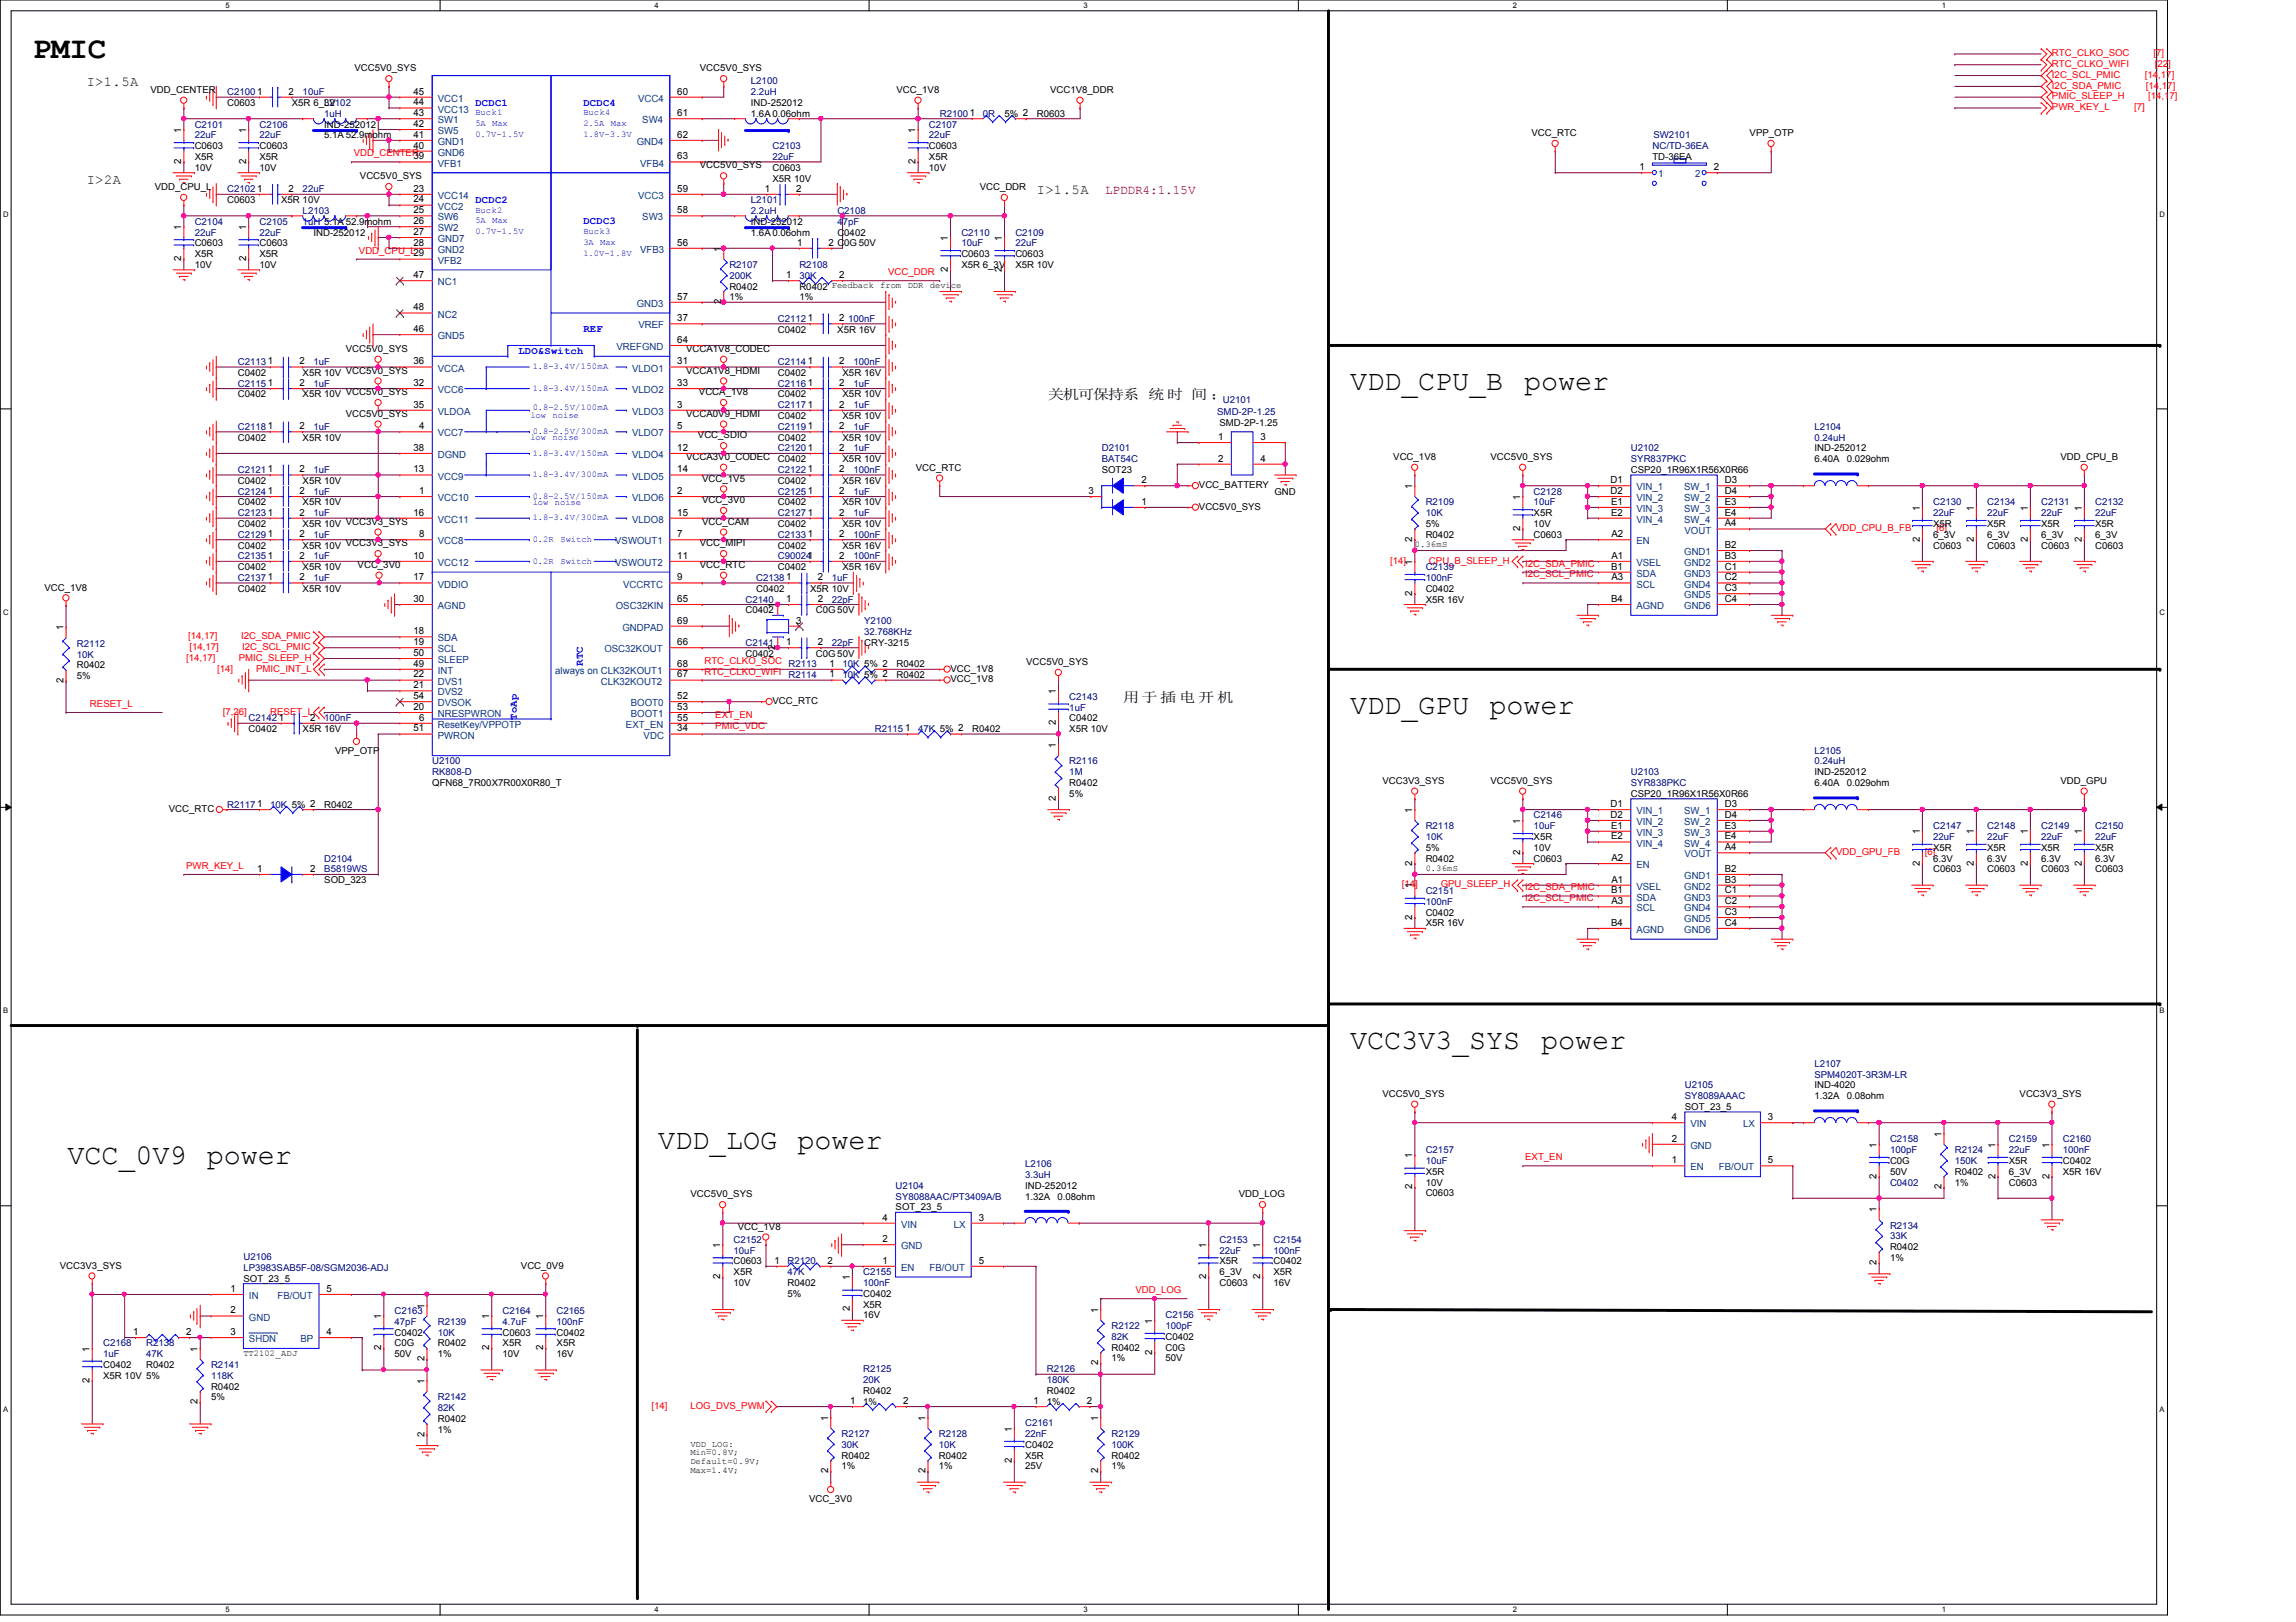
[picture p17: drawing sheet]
<svg xmlns="http://www.w3.org/2000/svg" width="297mm" height="210mm" viewBox="0 0 297 210" stroke-linecap="round" stroke-linejoin="round" font-family="sans-serif">
<defs><g id="words">
<text font-size="4" x="4.2" y="7.5">PMIC</text>
<g font-size="3.7">
<text x="174.7" y="50.5">VDD_CPU_B</text>
<text x="197.2" y="50.5">power</text>
<text x="174.7" y="92.4">VDD_GPU</text>
<text x="192.7" y="92.4">power</text>
<text x="174.7" y="135.7">VCC3V3_SYS</text>
<text x="199.4" y="135.7">power</text>
<text x="85.1" y="148.7">VDD_LOG</text>
<text x="103.2" y="148.7">power</text>
<text x="8.7" y="150.7">VCC_0V9</text>
<text x="26.8" y="150.7">power</text>
</g>
<g font-size="1.8" fill="#004000">
<text x="11.2" y="11.2">I&gt;1.5A</text>
<text x="11.2" y="23.7">I&gt;2A</text>
<text x="134.2" y="25.1">I&gt;1.5A</text>
</g>
<g font-size="1.8">
<text x="135.5" y="51.7">关关关关关关 关 关 关 ；</text>
<text x="145.3" y="90.8">用用用 供 用 关</text>
</g>
<text font-size="1.7" fill="#800000" x="143" y="25.1">LPDDR4:1.15V</text>
<g font-size="1.4" fill="#00f">
<text x="61.5" y="13.7">DCDC1</text>
<text x="75.5" y="13.7">DCDC4</text>
<text x="61.5" y="26.2">DCDC2</text>
<text x="75.5" y="29">DCDC3</text>
<text x="67.1" y="45.8">LDO&amp;Switch</text>
<text x="75.5" y="43">REF</text>
<text x="75.4" y="86.2" transform="rotate(-90 75.4 86.2)">RTC</text>
<text x="66.9" y="93.2" transform="rotate(-90 66.9 93.2)">ToAp</text>
</g>
<g font-size="1.3">
<text x="23.4" y="17.2" transform="rotate(-90 23.4 17.2)">1</text>
<text x="31.8" y="17.2" transform="rotate(-90 31.8 17.2)">1</text>
<text x="33.3" y="12.2">1</text>
<text x="37.3" y="12.2">2</text>
<text x="53.5" y="12.2">45</text>
<text x="53.5" y="13.6">44</text>
<text x="53.5" y="15">43</text>
<text x="53.5" y="16.4">42</text>
<text x="53.5" y="17.8">41</text>
<text x="87.6" y="17.8">62</text>
<text x="87.6" y="15">61</text>
<text x="87.6" y="12.2">60</text>
<text x="118.4" y="17.2" transform="rotate(-90 118.4 17.2)">1</text>
<text x="125.5" y="15">1</text>
<text x="23.4" y="21.2" transform="rotate(-90 23.4 21.2)">2</text>
<text x="31.8" y="21.2" transform="rotate(-90 31.8 21.2)">2</text>
<text x="53.5" y="20.6">39</text>
<text x="53.5" y="19.2">40</text>
<text x="87.6" y="20.6">63</text>
<text x="118.4" y="21.2" transform="rotate(-90 118.4 21.2)">2</text>
<text x="212.1" y="22">1</text>
<text x="221.7" y="22">2</text>
<text x="23.4" y="29.8" transform="rotate(-90 23.4 29.8)">1</text>
<text x="31.8" y="29.8" transform="rotate(-90 31.8 29.8)">1</text>
<text x="33.3" y="24.8">1</text>
<text x="37.3" y="24.8">2</text>
<text x="53.5" y="24.8">23</text>
<text x="53.5" y="26.2">24</text>
<text x="53.5" y="27.6">25</text>
<text x="53.5" y="29">26</text>
<text x="87.6" y="27.6">58</text>
<text x="87.6" y="24.8">59</text>
<text x="98.9" y="24.8">1</text>
<text x="103" y="24.8">2</text>
<text x="23.4" y="33.8" transform="rotate(-90 23.4 33.8)">2</text>
<text x="31.8" y="33.8" transform="rotate(-90 31.8 33.8)">2</text>
<text x="53.5" y="33.2">29</text>
<text x="53.5" y="30.4">27</text>
<text x="53.5" y="31.8">28</text>
<text x="53.5" y="36">47</text>
<text x="87.6" y="31.8">56</text>
<text x="93.3" y="32.6" transform="rotate(-90 93.3 32.6)">1</text>
<text x="101.7" y="36">1</text>
<text x="103.1" y="31.8">1</text>
<text x="107.2" y="31.8">2 C0G 50V</text>
<text x="108.6" y="36">2</text>
<text x="122.6" y="35.2" transform="rotate(-90 122.6 35.2)">2</text>
<text x="122.6" y="31.2" transform="rotate(-90 122.6 31.2)">1</text>
<text x="129.6" y="35.2" transform="rotate(-90 129.6 35.2)">2</text>
<text x="129.6" y="31.2" transform="rotate(-90 129.6 31.2)">1</text>
<text x="53.5" y="40.2">48</text>
<text x="87.6" y="41.6">37</text>
<text x="87.6" y="38.8">57</text>
<text x="93.3" y="39.4" transform="rotate(-90 93.3 39.4)">2</text>
<text x="104.5" y="41.6">1</text>
<text x="108.6" y="41.6">2</text>
<text x="34.7" y="47.2">1</text>
<text x="38.7" y="47.2">2</text>
<text x="53.5" y="47.2">36</text>
<text x="53.5" y="43">46</text>
<text x="87.6" y="44.4">64</text>
<text x="87.6" y="47.2">31</text>
<text x="104.5" y="47.2">1</text>
<text x="108.6" y="47.2">2</text>
<text x="34.7" y="50">1</text>
<text x="38.7" y="50">2</text>
<text x="53.5" y="50">32</text>
<text x="53.5" y="52.7">35</text>
<text x="87.6" y="52.7">3</text>
<text x="87.6" y="50">33</text>
<text x="104.5" y="50">1</text>
<text x="104.5" y="52.7">1</text>
<text x="108.6" y="50">2</text>
<text x="108.6" y="52.7">2</text>
<text x="34.7" y="55.5">1</text>
<text x="38.7" y="55.5">2</text>
<text x="53.5" y="58.3">38</text>
<text x="54.2" y="55.5">4</text>
<text x="87.6" y="55.5">5</text>
<text x="87.6" y="58.3">12</text>
<text x="104.5" y="58.3">1</text>
<text x="104.5" y="55.5">1</text>
<text x="108.6" y="58.3">2</text>
<text x="108.6" y="55.5">2</text>
<text x="157.6" y="56.9">1</text>
<text x="157.6" y="59.7">2</text>
<text x="163.1" y="56.9">3</text>
<text x="163.1" y="59.7">4</text>
<text x="34.7" y="63.9">1</text>
<text x="34.7" y="61.1">1</text>
<text x="38.7" y="63.9">2</text>
<text x="38.7" y="61.1">2</text>
<text x="53.5" y="61.1">13</text>
<text x="54.2" y="63.9">1</text>
<text x="87.6" y="63.9">2</text>
<text x="87.6" y="61.1">14</text>
<text x="104.5" y="63.9">1</text>
<text x="104.5" y="61.1">1</text>
<text x="108.6" y="63.9">2</text>
<text x="108.6" y="61.1">2</text>
<text x="140.8" y="63.9">3</text>
<text x="147.7" y="65.3">1</text>
<text x="147.7" y="62.5">2</text>
<text x="182.7" y="63.3" transform="rotate(-90 182.7 63.3)">1</text>
<text x="196.7" y="64.7" transform="rotate(-90 196.7 64.7)">1</text>
<text x="208.4" y="62.5">D1</text>
<text x="208.4" y="63.9">D2</text>
<text x="208.4" y="65.3">E1</text>
<text x="223.1" y="62.5">D3</text>
<text x="223.1" y="63.9">D4</text>
<text x="223.1" y="65.3">E3</text>
<text x="34.7" y="66.7">1</text>
<text x="34.7" y="69.5">1</text>
<text x="38.7" y="66.7">2</text>
<text x="38.7" y="69.5">2</text>
<text x="53.5" y="66.7">16</text>
<text x="54.2" y="69.5">8</text>
<text x="87.6" y="69.5">7</text>
<text x="87.6" y="66.7">15</text>
<text x="104.5" y="66.7">1</text>
<text x="104.5" y="69.5">1</text>
<text x="108.6" y="66.7">2</text>
<text x="108.6" y="69.5">2</text>
<text x="182.7" y="70.1" transform="rotate(-90 182.7 70.1)">2</text>
<text x="196.7" y="68.7" transform="rotate(-90 196.7 68.7)">2</text>
<text x="208.4" y="66.7">E2</text>
<text x="208.5" y="69.5">A2</text>
<text x="223.1" y="66.7">E4</text>
<text x="223.1" y="70.9">B2</text>
<text x="223.1" y="68.1">A4</text>
<text x="248.4" y="70.1" transform="rotate(-90 248.4 70.1)">2</text>
<text x="248.4" y="66.1" transform="rotate(-90 248.4 66.1)">1</text>
<text x="255.4" y="70.1" transform="rotate(-90 255.4 70.1)">2</text>
<text x="255.4" y="66.1" transform="rotate(-90 255.4 66.1)">1</text>
<text x="262.3" y="70.1" transform="rotate(-90 262.3 70.1)">2</text>
<text x="262.3" y="66.1" transform="rotate(-90 262.3 66.1)">1</text>
<text x="269.3" y="70.1" transform="rotate(-90 269.3 70.1)">2</text>
<text x="269.3" y="66.1" transform="rotate(-90 269.3 66.1)">1</text>
<text x="34.7" y="75.1">1</text>
<text x="34.7" y="72.3">1</text>
<text x="38.7" y="75.1">2</text>
<text x="38.7" y="72.3">2</text>
<text x="53.5" y="72.3">10</text>
<text x="53.5" y="77.9">30</text>
<text x="53.5" y="75.1">17</text>
<text x="87.6" y="77.9">65</text>
<text x="87.6" y="75.1">9</text>
<text x="87.6" y="72.3">11</text>
<text x="101.7" y="75.1">1</text>
<text x="101.7" y="77.9">1</text>
<text x="105.8" y="75.1">2</text>
<text x="105.8" y="77.9">2</text>
<text x="108.6" y="72.3">2</text>
<text x="182.7" y="77.1" transform="rotate(-90 182.7 77.1)">2</text>
<text x="182.7" y="73.1" transform="rotate(-90 182.7 73.1)">1</text>
<text x="208.4" y="73.7">B1</text>
<text x="208.4" y="77.9">B4</text>
<text x="208.5" y="72.3">A1</text>
<text x="208.5" y="75.1">A3</text>
<text x="223.1" y="72.3">B3</text>
<text x="223.1" y="73.7">C1</text>
<text x="223.1" y="75.1">C2</text>
<text x="223.1" y="76.5">C3</text>
<text x="223.1" y="77.9">C4</text>
<text x="8.2" y="81.6" transform="rotate(-90 8.2 81.6)">1</text>
<text x="53.5" y="82.1">18</text>
<text x="53.5" y="83.5">19</text>
<text x="87.6" y="83.5">66</text>
<text x="87.6" y="80.7">69</text>
<text x="100.3" y="78.7" transform="rotate(-90 100.3 78.7)">1</text>
<text x="101.7" y="83.5">1</text>
<text x="103" y="80.7">3</text>
<text x="105.8" y="83.5">2</text>
<text x="8.2" y="88.4" transform="rotate(-90 8.2 88.4)">2</text>
<text x="53.5" y="84.9">50</text>
<text x="53.5" y="86.3">49</text>
<text x="53.5" y="87.7">22</text>
<text x="53.5" y="89.1">21</text>
<text x="87.6" y="87.7">67</text>
<text x="87.6" y="86.3">68</text>
<text x="100.3" y="84.1" transform="rotate(-90 100.3 84.1)">2</text>
<text x="107.3" y="86.3">1</text>
<text x="107.3" y="87.7">1</text>
<text x="136.6" y="89.8" transform="rotate(-90 136.6 89.8)">1</text>
<text x="36.1" y="93.3">1</text>
<text x="40.1" y="93.3">2</text>
<text x="53.5" y="94.7">51</text>
<text x="53.5" y="91.9">20</text>
<text x="53.5" y="90.5">54</text>
<text x="54.2" y="93.3">6</text>
<text x="87.6" y="94.7">34</text>
<text x="87.6" y="90.5">52</text>
<text x="87.6" y="91.9">53</text>
<text x="87.6" y="93.3">55</text>
<text x="117.1" y="94.7">1</text>
<text x="136.6" y="93.9" transform="rotate(-90 136.6 93.9)">2</text>
<text x="136.6" y="96.8" transform="rotate(-90 136.6 96.8)">1</text>
<text x="33.3" y="104.4">1</text>
<text x="136.6" y="103.6" transform="rotate(-90 136.6 103.6)">2</text>
<text x="182.7" y="105.2" transform="rotate(-90 182.7 105.2)">1</text>
<text x="196.7" y="106.6" transform="rotate(-90 196.7 106.6)">1</text>
<text x="208.4" y="104.4">D1</text>
<text x="208.4" y="105.8">D2</text>
<text x="208.4" y="107.2">E1</text>
<text x="223.1" y="104.4">D3</text>
<text x="223.1" y="105.8">D4</text>
<text x="223.1" y="107.2">E3</text>
<text x="248.4" y="108" transform="rotate(-90 248.4 108)">1</text>
<text x="255.4" y="108" transform="rotate(-90 255.4 108)">1</text>
<text x="262.3" y="108" transform="rotate(-90 262.3 108)">1</text>
<text x="269.3" y="108" transform="rotate(-90 269.3 108)">1</text>
<text x="33.3" y="112.8">1</text>
<text x="40.1" y="112.8">2</text>
<text x="182.7" y="112" transform="rotate(-90 182.7 112)">2</text>
<text x="196.7" y="110.6" transform="rotate(-90 196.7 110.6)">2</text>
<text x="208.4" y="108.6">E2</text>
<text x="208.5" y="111.4">A2</text>
<text x="223.1" y="108.6">E4</text>
<text x="223.1" y="112.8">B2</text>
<text x="223.1" y="110">A4</text>
<text x="248.4" y="112" transform="rotate(-90 248.4 112)">2</text>
<text x="255.4" y="112" transform="rotate(-90 255.4 112)">2</text>
<text x="262.3" y="112" transform="rotate(-90 262.3 112)">2</text>
<text x="269.3" y="112" transform="rotate(-90 269.3 112)">2</text>
<text x="182.7" y="119" transform="rotate(-90 182.7 119)">2</text>
<text x="182.7" y="115" transform="rotate(-90 182.7 115)">1</text>
<text x="208.4" y="115.6">B1</text>
<text x="208.4" y="119.8">B4</text>
<text x="208.5" y="114.2">A1</text>
<text x="208.5" y="117">A3</text>
<text x="223.1" y="114.2">B3</text>
<text x="223.1" y="115.6">C1</text>
<text x="223.1" y="117">C2</text>
<text x="223.1" y="118.4">C3</text>
<text x="223.1" y="119.8">C4</text>
<text x="182.7" y="149.9" transform="rotate(-90 182.7 149.9)">1</text>
<text x="216.3" y="147.7">2</text>
<text x="216.3" y="144.9">4</text>
<text x="228.7" y="144.9">3</text>
<text x="242.8" y="148.5" transform="rotate(-90 242.8 148.5)">1</text>
<text x="251.2" y="147.1" transform="rotate(-90 251.2 147.1)">1</text>
<text x="258.1" y="148.5" transform="rotate(-90 258.1 148.5)">1</text>
<text x="265.1" y="148.5" transform="rotate(-90 265.1 148.5)">1</text>
<text x="182.7" y="153.9" transform="rotate(-90 182.7 153.9)">2</text>
<text x="216.3" y="150.5">1</text>
<text x="228.7" y="150.5">5</text>
<text x="242.8" y="152.5" transform="rotate(-90 242.8 152.5)">2</text>
<text x="251.2" y="153.9" transform="rotate(-90 251.2 153.9)">2</text>
<text x="258.1" y="152.5" transform="rotate(-90 258.1 152.5)">2</text>
<text x="265.1" y="152.5" transform="rotate(-90 265.1 152.5)">2</text>
<text x="93.2" y="161.5" transform="rotate(-90 93.2 161.5)">1</text>
<text x="114.2" y="160.7">2</text>
<text x="114.2" y="157.9">4</text>
<text x="126.6" y="157.9">3</text>
<text x="156" y="161.5" transform="rotate(-90 156 161.5)">1</text>
<text x="163" y="161.5" transform="rotate(-90 163 161.5)">1</text>
<text x="242.8" y="156.9" transform="rotate(-90 242.8 156.9)">1</text>
<text x="29.8" y="167.2">1</text>
<text x="42.2" y="167.2">5</text>
<text x="93.2" y="165.5" transform="rotate(-90 93.2 165.5)">2</text>
<text x="100.2" y="163.5">1</text>
<text x="107.1" y="163.5">2</text>
<text x="109.9" y="165.7" transform="rotate(-90 109.9 165.7)">1</text>
<text x="114.2" y="163.5">1</text>
<text x="126.6" y="163.5">5</text>
<text x="156" y="165.5" transform="rotate(-90 156 165.5)">2</text>
<text x="163" y="165.5" transform="rotate(-90 163 165.5)">2</text>
<text x="242.8" y="163.7" transform="rotate(-90 242.8 163.7)">2</text>
<text x="17.2" y="172.8">1</text>
<text x="24.1" y="172.8">2</text>
<text x="29.8" y="170">2</text>
<text x="29.8" y="172.8">3</text>
<text x="42.2" y="172.8">4</text>
<text x="49.3" y="170.7" transform="rotate(-90 49.3 170.7)">1</text>
<text x="54.9" y="169.3" transform="rotate(-90 54.9 169.3)">1</text>
<text x="63.3" y="170.7" transform="rotate(-90 63.3 170.7)">1</text>
<text x="70.3" y="170.7" transform="rotate(-90 70.3 170.7)">1</text>
<text x="109.9" y="169.7" transform="rotate(-90 109.9 169.7)">2</text>
<text x="142.1" y="169.9" transform="rotate(-90 142.1 169.9)">1</text>
<text x="149.1" y="171.3" transform="rotate(-90 149.1 171.3)">1</text>
<text x="11.6" y="178.9" transform="rotate(-90 11.6 178.9)">2</text>
<text x="11.6" y="174.9" transform="rotate(-90 11.6 174.9)">1</text>
<text x="25.6" y="174.9" transform="rotate(-90 25.6 174.9)">1</text>
<text x="49.3" y="174.8" transform="rotate(-90 49.3 174.8)">2</text>
<text x="54.9" y="179.1" transform="rotate(-90 54.9 179.1)">1</text>
<text x="54.9" y="176.1" transform="rotate(-90 54.9 176.1)">2</text>
<text x="63.3" y="174.8" transform="rotate(-90 63.3 174.8)">2</text>
<text x="70.3" y="174.8" transform="rotate(-90 70.3 174.8)">2</text>
<text x="142.1" y="176.7" transform="rotate(-90 142.1 176.7)">2</text>
<text x="149.1" y="175.3" transform="rotate(-90 149.1 175.3)">2</text>
<text x="25.6" y="181.7" transform="rotate(-90 25.6 181.7)">2</text>
<text x="54.9" y="185.9" transform="rotate(-90 54.9 185.9)">2</text>
<text x="107.1" y="183.9" transform="rotate(-90 107.1 183.9)">1</text>
<text x="110" y="181.7">1</text>
<text x="116.8" y="181.7">2</text>
<text x="119.7" y="183.9" transform="rotate(-90 119.7 183.9)">1</text>
<text x="130.9" y="185.3" transform="rotate(-90 130.9 185.3)">1</text>
<text x="133.7" y="181.7">1</text>
<text x="140.6" y="181.7">2</text>
<text x="142.1" y="183.9" transform="rotate(-90 142.1 183.9)">1</text>
<text x="107.1" y="190.7" transform="rotate(-90 107.1 190.7)">2</text>
<text x="119.7" y="190.7" transform="rotate(-90 119.7 190.7)">2</text>
<text x="130.9" y="189.3" transform="rotate(-90 130.9 189.3)">2</text>
<text x="142.1" y="190.7" transform="rotate(-90 142.1 190.7)">2</text>
</g>
<g font-size="1.3" fill="#004080">
<text x="56.6" y="13.2">VCC1</text>
<text x="56.6" y="14.6">VCC13</text>
<text x="56.6" y="16">SW1</text>
<text x="56.6" y="17.4">SW5</text>
<text x="82.5" y="13.2">VCC4</text>
<text x="83.1" y="16">SW4</text>
<text x="56.6" y="21.5">VFB1</text>
<text x="56.6" y="18.8">GND1</text>
<text x="56.6" y="20.2">GND6</text>
<text x="82.4" y="18.8">GND4</text>
<text x="82.8" y="21.5">VFB4</text>
<text x="214.5" y="22.9">1</text>
<text x="219.3" y="22.9">2</text>
<text x="56.6" y="25.7">VCC14</text>
<text x="56.6" y="27.1">VCC2</text>
<text x="56.6" y="28.5">SW6</text>
<text x="56.6" y="29.9">SW2</text>
<text x="82.5" y="25.7">VCC3</text>
<text x="83.1" y="28.5">SW3</text>
<text x="56.6" y="34.1">VFB2</text>
<text x="56.6" y="31.3">GND7</text>
<text x="56.6" y="32.7">GND2</text>
<text x="82.8" y="32.7">VFB3</text>
<text x="56.6" y="41.1">NC2</text>
<text x="56.6" y="36.9">NC1</text>
<text x="82.4" y="39.7">GND3</text>
<text x="56.6" y="43.9">GND5</text>
<text x="79.8" y="45.3">VREFGND</text>
<text x="82.6" y="42.5">VREF</text>
<text x="56.6" y="48.1">VCCA</text>
<text x="56.6" y="50.9">VCC6</text>
<text x="56.6" y="53.7">VLDOA</text>
<text x="81.8" y="53.7">VLDO3</text>
<text x="81.8" y="50.9">VLDO2</text>
<text x="81.8" y="48.1">VLDO1</text>
<text x="56.6" y="56.5">VCC7</text>
<text x="56.6" y="59.3">DGND</text>
<text x="81.8" y="56.5">VLDO7</text>
<text x="81.8" y="59.3">VLDO4</text>
<text x="56.6" y="62.1">VCC9</text>
<text x="56.6" y="64.9">VCC10</text>
<text x="81.8" y="64.9">VLDO6</text>
<text x="81.8" y="62.1">VLDO5</text>
<text x="211.7" y="63.5">VIN_1</text>
<text x="211.7" y="64.9">VIN_2</text>
<text x="217.9" y="63.5">SW_1</text>
<text x="217.9" y="64.9">SW_2</text>
<text x="56.6" y="70.4">VCC8</text>
<text x="56.6" y="67.6">VCC11</text>
<text x="79.6" y="70.4">VSWOUT1</text>
<text x="81.8" y="67.6">VLDO8</text>
<text x="211.7" y="66.3">VIN_3</text>
<text x="211.7" y="67.6">VIN_4</text>
<text x="211.7" y="70.4">EN</text>
<text x="217.9" y="66.3">SW_3</text>
<text x="217.9" y="67.6">SW_4</text>
<text x="217.9" y="71.8">GND1</text>
<text x="217.9" y="69">VOUT</text>
<text x="56.6" y="73.2">VCC12</text>
<text x="56.6" y="76">VDDIO</text>
<text x="79.6" y="73.2">VSWOUT2</text>
<text x="80.6" y="76">VCCRTC</text>
<text x="211.7" y="73.2">VSEL</text>
<text x="211.7" y="74.6">SDA</text>
<text x="211.7" y="76">SCL</text>
<text x="217.9" y="73.2">GND2</text>
<text x="217.9" y="74.6">GND3</text>
<text x="217.9" y="76">GND4</text>
<text x="217.9" y="77.4">GND5</text>
<text x="56.6" y="78.8">AGND</text>
<text x="56.6" y="83">SDA</text>
<text x="79.7" y="78.8">OSC32KIN</text>
<text x="80.5" y="81.6">GNDPAD</text>
<text x="211.7" y="78.8">AGND</text>
<text x="217.9" y="78.8">GND6</text>
<text x="56.6" y="84.4">SCL</text>
<text x="56.6" y="85.8">SLEEP</text>
<text x="56.6" y="87.2">INT</text>
<text x="56.6" y="88.6">DVS1</text>
<text x="71.8" y="87.2">always on CLK32KOUT1</text>
<text x="77.7" y="88.6">CLK32KOUT2</text>
<text x="78.2" y="84.4">OSC32KOUT</text>
<text x="56.6" y="94.2">ResetKey/VPPOTP</text>
<text x="56.6" y="95.6">PWRON</text>
<text x="56.6" y="92.8">NRESPWRON</text>
<text x="56.6" y="90">DVS2</text>
<text x="56.6" y="91.4">DVSOK</text>
<text x="81" y="94.2">EXT_EN</text>
<text x="81.6" y="91.4">BOOT0</text>
<text x="81.6" y="92.8">BOOT1</text>
<text x="83.3" y="95.6">VDC</text>
<text x="211.7" y="105.4">VIN_1</text>
<text x="211.7" y="106.8">VIN_2</text>
<text x="217.9" y="105.4">SW_1</text>
<text x="217.9" y="106.8">SW_2</text>
<text x="211.7" y="108.2">VIN_3</text>
<text x="211.7" y="109.6">VIN_4</text>
<text x="211.7" y="112.4">EN</text>
<text x="217.9" y="108.2">SW_3</text>
<text x="217.9" y="109.6">SW_4</text>
<text x="217.9" y="113.7">GND1</text>
<text x="217.9" y="111">VOUT</text>
<text x="211.7" y="115.1">VSEL</text>
<text x="211.7" y="116.5">SDA</text>
<text x="211.7" y="117.9">SCL</text>
<text x="217.9" y="115.1">GND2</text>
<text x="217.9" y="116.5">GND3</text>
<text x="217.9" y="117.9">GND4</text>
<text x="217.9" y="119.3">GND5</text>
<text x="211.7" y="120.7">AGND</text>
<text x="217.9" y="120.7">GND6</text>
<text x="218.7" y="148.7">GND</text>
<text x="218.7" y="145.9">VIN</text>
<text x="225.5" y="145.9">LX</text>
<text x="218.7" y="151.5">EN</text>
<text x="222.4" y="151.5">FB/OUT</text>
<text x="116.6" y="161.7">GND</text>
<text x="116.6" y="158.9">VIN</text>
<text x="123.4" y="158.9">LX</text>
<text x="116.6" y="164.5">EN</text>
<text x="120.3" y="164.5">FB/OUT</text>
<text x="32.2" y="168.1">IN</text>
<text x="32.2" y="170.9">GND</text>
<text x="32.2" y="173.7">SHDN</text>
<text x="35.9" y="168.1">FB/OUT</text>
<text x="38.9" y="173.7">BP</text>
</g>
<g font-size="1.2">
<text x="45.8" y="9.2">VCC5V0_SYS</text>
<text x="90.5" y="9.2">VCC5V0_SYS</text>
<text x="19.5" y="12">VDD_CENTER</text>
<text x="29.4" y="13.7">C0603</text>
<text x="37.8" y="13.7">X5R 6_3V</text>
<text x="41.9" y="16.5">IND-252012</text>
<text x="41.9" y="17.9">5.1A 52.9mohm</text>
<text x="97.2" y="13.7">IND-252012</text>
<text x="97.2" y="15.1">1.6A 0.06ohm</text>
<text x="116" y="12">VCC_1V8</text>
<text x="130" y="15.1">5% 2</text>
<text x="134.2" y="15.1">R0603</text>
<text x="135.8" y="12">VCC1V8_DDR</text>
<text x="198.1" y="17.6">VCC_RTC</text>
<text x="226.4" y="17.6">VPP_OTP</text>
<text x="25.2" y="19.3">C0603</text>
<text x="25.2" y="20.7">X5R</text>
<text x="25.2" y="22.1">10V</text>
<text x="33.6" y="19.3">C0603</text>
<text x="33.6" y="20.7">X5R</text>
<text x="33.6" y="22.1">10V</text>
<text x="46.6" y="23.2">VCC5V0_SYS</text>
<text x="90.5" y="21.8">VCC5V0_SYS</text>
<text x="99.9" y="22.1">C0603</text>
<text x="99.9" y="23.5">X5R 10V</text>
<text x="120.2" y="19.3">C0603</text>
<text x="120.2" y="20.7">X5R</text>
<text x="120.2" y="22.1">10V</text>
<text x="213.8" y="20.7">TD-36EA</text>
<text x="20" y="24.6">VDD_CPU_L</text>
<text x="29.4" y="26.3">C0603</text>
<text x="36.4" y="26.3">X5R 10V</text>
<text x="97.2" y="29.1">IND-252012</text>
<text x="126.7" y="24.6">VCC_DDR</text>
<text x="25.2" y="31.9">C0603</text>
<text x="25.2" y="33.3">X5R</text>
<text x="25.2" y="34.7">10V</text>
<text x="33.6" y="31.9">C0603</text>
<text x="33.6" y="33.3">X5R</text>
<text x="33.6" y="34.7">10V</text>
<text x="40.6" y="30.5">IND-252012</text>
<text x="97.2" y="30.5">1.6A 0.06ohm</text>
<text x="108.3" y="30.5">C0402</text>
<text x="124.4" y="33.3">C0603</text>
<text x="124.4" y="34.7">X5R 6_3V</text>
<text x="131.4" y="33.3">C0603</text>
<text x="131.4" y="34.7">X5R 10V</text>
<text x="94.4" y="37.5">R0402</text>
<text x="94.4" y="38.9">1%</text>
<text x="103.4" y="37.5">R0402 Feedback</text>
<text x="103.4" y="38.9">1%</text>
<text x="44.7" y="45.6">VCC5V0_SYS</text>
<text x="88.8" y="45.6">VCCA1V8_CODEC</text>
<text x="100.6" y="43.1">C0402</text>
<text x="108.3" y="43.1">X5R 16V</text>
<text x="30.8" y="48.6">C0402</text>
<text x="30.8" y="51.4">C0402</text>
<text x="39.2" y="48.6">X5R 10V VCC5V0_SYS</text>
<text x="39.2" y="51.4">X5R 10V VCC5V0_SYS</text>
<text x="44.7" y="53.9">VCC5V0_SYS</text>
<text x="88.8" y="48.3">VCCA1V8_HDMI</text>
<text x="88.8" y="53.9">VCCA0V9_HDMI</text>
<text x="90.4" y="51.1">VCCA_1V8</text>
<text x="100.6" y="51.4">C0402</text>
<text x="100.6" y="48.6">C0402</text>
<text x="109" y="51.4">X5R 10V</text>
<text x="109" y="48.6">X5R 16V</text>
<text x="30.8" y="57">C0402</text>
<text x="39.2" y="57">X5R 10V</text>
<text x="88.8" y="59.5">VCCA3V0_CODEC</text>
<text x="90.3" y="56.7">VCC_SDIO</text>
<text x="100.6" y="59.8">C0402</text>
<text x="100.6" y="57">C0402</text>
<text x="100.6" y="54.2">C0402</text>
<text x="109" y="59.8">X5R 10V</text>
<text x="109" y="57">X5R 10V</text>
<text x="109" y="54.2">X5R 10V</text>
<text x="157.8" y="55.1">SMD-2P-1.25</text>
<text x="180.3" y="59.5">VCC_1V8</text>
<text x="192.8" y="59.5">VCC5V0_SYS</text>
<text x="234.7" y="58.4">IND-252012</text>
<text x="234.7" y="59.8">6.40A</text>
<text x="238.9" y="59.8">0.029ohm</text>
<text x="266.6" y="59.5">VDD_CPU_B</text>
<text x="30.8" y="65.4">C0402</text>
<text x="30.8" y="62.6">C0402</text>
<text x="39.2" y="65.4">X5R 10V</text>
<text x="39.2" y="62.6">X5R 10V</text>
<text x="90.8" y="65.1">VCC_3V0</text>
<text x="90.8" y="62.3">VCC_1V5</text>
<text x="100.6" y="65.4">C0402</text>
<text x="100.6" y="62.6">C0402</text>
<text x="109" y="65.4">X5R 10V</text>
<text x="109" y="62.6">X5R 16V</text>
<text x="118.5" y="60.9">VCC_RTC</text>
<text x="142.5" y="61.2">SOT23</text>
<text x="155.1" y="63.2">VCC_BATTERY</text>
<text x="155.1" y="66">VCC5V0_SYS</text>
<text x="164.9" y="64">GND</text>
<text x="211" y="61.2">CSP20_1R96X1R56X0R66</text>
<text x="30.8" y="68.2">C0402</text>
<text x="30.8" y="71">C0402</text>
<text x="39.2" y="68.2">X5R 10V VCC3V3_SYS</text>
<text x="39.2" y="71">X5R 10V VCC3V3_SYS</text>
<text x="90.5" y="70.7">VCC_MIPI</text>
<text x="90.8" y="67.9">VCC_CAM</text>
<text x="100.6" y="68.2">C0402</text>
<text x="100.6" y="71">C0402</text>
<text x="109" y="68.2">X5R 10V</text>
<text x="109" y="71">X5R 16V</text>
<text x="184.4" y="69.6">R0402</text>
<text x="184.4" y="68.2">5%</text>
<text x="198.4" y="69.6">C0603</text>
<text x="198.4" y="66.8">X5R</text>
<text x="198.4" y="68.2">10V</text>
<text x="250.1" y="71">C0603</text>
<text x="250.1" y="68.2">X5R</text>
<text x="250.1" y="69.6">6_3V</text>
<text x="257.1" y="71">C0603</text>
<text x="257.1" y="68.2">X5R</text>
<text x="257.1" y="69.6">6_3V</text>
<text x="264.1" y="71">C0603</text>
<text x="264.1" y="68.2">X5R</text>
<text x="264.1" y="69.6">6_3V</text>
<text x="271.1" y="71">C0603</text>
<text x="271.1" y="68.2">X5R</text>
<text x="271.1" y="69.6">6_3V</text>
<text x="5.8" y="76.5">VCC_1V8</text>
<text x="30.8" y="76.6">C0402</text>
<text x="30.8" y="73.8">C0402</text>
<text x="39.2" y="76.6">X5R 10V</text>
<text x="39.2" y="73.8">X5R 10V</text>
<text x="46.3" y="73.5">VCC_3V0</text>
<text x="90.5" y="73.5">VCC_RTC</text>
<text x="97.8" y="76.6">C0402</text>
<text x="100.6" y="73.8">C0402</text>
<text x="104.8" y="76.6">X5R 10V</text>
<text x="109" y="73.8">X5R 16V</text>
<text x="184.4" y="76.6">C0402</text>
<text x="184.4" y="78">X5R 16V</text>
<text x="96.4" y="79.4">C0402</text>
<text x="105.5" y="79.4">C0G 50V</text>
<text x="111.8" y="83.6">CRY-3215</text>
<text x="9.9" y="86.5">R0402</text>
<text x="9.9" y="87.9">5%</text>
<text x="96.4" y="85">C0402</text>
<text x="105.5" y="85">C0G 50V</text>
<text x="116" y="86.4">R0402</text>
<text x="116" y="87.8">R0402</text>
<text x="123" y="88.3">VCC_1V8</text>
<text x="123" y="86.9">VCC_1V8</text>
<text x="132.8" y="86.1">VCC5V0_SYS</text>
<text x="32.2" y="94.7">C0402</text>
<text x="39.2" y="94.7">X5R 16V</text>
<text x="99.9" y="91.1">VCC_RTC</text>
<text x="125.8" y="94.7">R0402</text>
<text x="138.3" y="93.3">C0402</text>
<text x="138.3" y="94.7">X5R 10V</text>
<text x="43.3" y="97.5">VPP_OTP</text>
<text x="55.9" y="101.7">QFN68_7R00X7R00X0R80_T</text>
<text x="138.3" y="101.7">R0402</text>
<text x="178.9" y="101.4">VCC3V3_SYS</text>
<text x="192.8" y="101.4">VCC5V0_SYS</text>
<text x="234.7" y="100.3">IND-252012</text>
<text x="234.7" y="101.7">6.40A</text>
<text x="238.9" y="101.7">0.029ohm</text>
<text x="266.6" y="101.4">VDD_GPU</text>
<text x="21.8" y="105.1">VCC_RTC</text>
<text x="41.9" y="104.5">R0402</text>
<text x="138.3" y="103.1">5%</text>
<text x="211" y="103.1">CSP20_1R96X1R56X0R66</text>
<text x="184.4" y="111.5">R0402</text>
<text x="184.4" y="110.1">5%</text>
<text x="198.4" y="111.5">C0603</text>
<text x="198.4" y="108.7">X5R</text>
<text x="198.4" y="110.1">10V</text>
<text x="250.1" y="112.9">C0603</text>
<text x="250.1" y="110.1">X5R</text>
<text x="250.1" y="111.5">6.3V</text>
<text x="257.1" y="112.9">C0603</text>
<text x="257.1" y="110.1">X5R</text>
<text x="257.1" y="111.5">6.3V</text>
<text x="264.1" y="112.9">C0603</text>
<text x="264.1" y="110.1">X5R</text>
<text x="264.1" y="111.5">6.3V</text>
<text x="271.1" y="112.9">C0603</text>
<text x="271.1" y="110.1">X5R</text>
<text x="271.1" y="111.5">6.3V</text>
<text x="41.9" y="114.3">SOD_323</text>
<text x="184.4" y="118.5">C0402</text>
<text x="184.4" y="119.9">X5R 16V</text>
<text x="178.9" y="141.9">VCC5V0_SYS</text>
<text x="218" y="143.6">SOT_23_5</text>
<text x="234.7" y="140.8">IND-4020</text>
<text x="234.7" y="142.2">1.32A</text>
<text x="238.9" y="142.2">0.08ohm</text>
<text x="261.3" y="141.9">VCC3V3_SYS</text>
<text x="89.3" y="154.9">VCC5V0_SYS</text>
<text x="132.6" y="153.8">IND-252012</text>
<text x="132.6" y="155.2">1.32A</text>
<text x="136.8" y="155.2">0.08ohm</text>
<text x="160.3" y="154.9">VDD_LOG</text>
<text x="184.4" y="154.8">C0603</text>
<text x="184.4" y="152">X5R</text>
<text x="184.4" y="153.4">10V</text>
<text x="244.5" y="150.6">C0G</text>
<text x="244.5" y="152">50V</text>
<text x="252.9" y="152">R0402</text>
<text x="252.9" y="153.4">1%</text>
<text x="259.9" y="153.4">C0603</text>
<text x="259.9" y="150.6">X5R</text>
<text x="259.9" y="152">6_3V</text>
<text x="266.9" y="150.6">C0402</text>
<text x="266.9" y="152">X5R 16V</text>
<text x="95.5" y="159.1">VCC_1V8</text>
<text x="115.9" y="156.6">SOT_23_5</text>
<text x="244.5" y="161.8">R0402</text>
<text x="7.7" y="164.2">VCC3V3_SYS</text>
<text x="31.5" y="165.9">SOT_23_5</text>
<text x="67.4" y="164.2">VCC_0V9</text>
<text x="94.9" y="163.6">C0603</text>
<text x="94.9" y="165">X5R</text>
<text x="94.9" y="166.4">10V</text>
<text x="101.9" y="166.4">R0402</text>
<text x="101.9" y="167.8">5%</text>
<text x="111.7" y="167.8">C0402</text>
<text x="157.8" y="166.4">C0603</text>
<text x="157.8" y="163.6">X5R</text>
<text x="157.8" y="165">6_3V</text>
<text x="164.8" y="163.6">C0402</text>
<text x="164.8" y="165">X5R</text>
<text x="164.8" y="166.4">16V</text>
<text x="244.5" y="163.2">1%</text>
<text x="51.1" y="172.8">C0402</text>
<text x="65" y="172.8">C0603</text>
<text x="72" y="172.8">C0402</text>
<text x="111.7" y="169.2">X5R</text>
<text x="111.7" y="170.6">16V</text>
<text x="150.8" y="173.4">C0402</text>
<text x="13.3" y="177">C0402</text>
<text x="13.3" y="178.4">X5R 10V 5%</text>
<text x="18.9" y="177">R0402</text>
<text x="27.3" y="179.8">R0402</text>
<text x="51.1" y="174.2">C0G</text>
<text x="51.1" y="175.6">50V</text>
<text x="56.6" y="174.2">R0402</text>
<text x="56.6" y="175.6">1%</text>
<text x="65" y="174.2">X5R</text>
<text x="65" y="175.6">10V</text>
<text x="72" y="174.2">X5R</text>
<text x="72" y="175.6">16V</text>
<text x="143.8" y="174.8">R0402</text>
<text x="143.8" y="176.2">1%</text>
<text x="150.8" y="174.8">C0G</text>
<text x="150.8" y="176.2">50V</text>
<text x="27.3" y="181.2">5%</text>
<text x="56.6" y="184">R0402</text>
<text x="56.6" y="185.4">1%</text>
<text x="111.7" y="180.4">R0402</text>
<text x="111.7" y="181.8">1%</text>
<text x="135.4" y="180.4">R0402</text>
<text x="135.4" y="181.8">1%</text>
<text x="108.9" y="188.8">R0402</text>
<text x="108.9" y="190.2">1%</text>
<text x="121.5" y="188.8">R0402</text>
<text x="121.5" y="190.2">1%</text>
<text x="132.6" y="187.4">C0402</text>
<text x="132.6" y="188.8">X5R</text>
<text x="132.6" y="190.2">25V</text>
<text x="143.8" y="188.8">R0402</text>
<text x="143.8" y="190.2">1%</text>
<text x="104.7" y="194.4">VCC_3V0</text>
</g>
<g font-size="1.2" fill="#000080">
<text x="97.2" y="10.9">L2100</text>
<text x="25.2" y="16.5">C2101</text>
<text x="25.2" y="17.9">22uF</text>
<text x="29.4" y="12.3">C2100</text>
<text x="33.6" y="16.5">C2106</text>
<text x="33.6" y="17.9">22uF</text>
<text x="39.2" y="12.3">10uF</text>
<text x="41.9" y="13.7">L2102</text>
<text x="41.9" y="15.1">1uH</text>
<text x="97.2" y="12.3">2.2uH</text>
<text x="120.2" y="16.5">C2107</text>
<text x="120.2" y="17.9">22uF</text>
<text x="121.6" y="15.1">R2100</text>
<text x="127.2" y="15.1">0R</text>
<text x="213.9" y="17.9">SW2101</text>
<text x="99.9" y="19.3">C2103</text>
<text x="99.9" y="20.7">22uF</text>
<text x="213.8" y="19.3">NC/TD-36EA</text>
<text x="25.2" y="29.1">C2104</text>
<text x="29.4" y="24.9">C2102</text>
<text x="33.6" y="29.1">C2105</text>
<text x="39.2" y="24.9">22uF</text>
<text x="39.2" y="27.7">L2103</text>
<text x="39.2" y="29.1">1uH 5.1A 52.9mohm</text>
<text x="97.2" y="26.3">L2101</text>
<text x="97.2" y="27.7">2.2uH</text>
<text x="108.3" y="27.7">C2108</text>
<text x="108.3" y="29.1">47pF</text>
<text x="25.2" y="30.5">22uF</text>
<text x="33.6" y="30.5">22uF</text>
<text x="94.4" y="34.7">R2107</text>
<text x="103.4" y="34.7">R2108</text>
<text x="124.4" y="30.5">C2110</text>
<text x="124.4" y="31.9">10uF</text>
<text x="131.4" y="30.5">C2109</text>
<text x="131.4" y="31.9">22uF</text>
<text x="94.4" y="36.1">200K</text>
<text x="100.6" y="41.7">C2112</text>
<text x="103.4" y="36.1">30K</text>
<text x="109.7" y="41.7">100nF</text>
<text x="30.8" y="47.2">C2113</text>
<text x="40.6" y="47.2">1uF</text>
<text x="100.6" y="47.2">C2114</text>
<text x="110.4" y="47.2">100nF</text>
<text x="30.8" y="50">C2115</text>
<text x="40.6" y="50">1uF</text>
<text x="100.6" y="50">C2116</text>
<text x="100.6" y="52.8">C2117</text>
<text x="110.4" y="50">1uF</text>
<text x="110.4" y="52.8">1uF</text>
<text x="157.5" y="53.7">SMD-2P-1.25</text>
<text x="158.2" y="52.2">U2101</text>
<text x="30.8" y="55.6">C2118</text>
<text x="40.6" y="55.6">1uF</text>
<text x="100.6" y="58.4">C2120</text>
<text x="100.6" y="55.6">C2119</text>
<text x="110.4" y="58.4">1uF</text>
<text x="110.4" y="55.6">1uF</text>
<text x="142.5" y="58.4">D2101</text>
<text x="142.5" y="59.8">BAT54C</text>
<text x="211" y="58.4">U2102</text>
<text x="211" y="59.8">SYR837PKC</text>
<text x="234.7" y="55.6">L2104</text>
<text x="234.7" y="57">0.24uH</text>
<text x="30.8" y="64">C2124</text>
<text x="30.8" y="61.2">C2121</text>
<text x="40.6" y="64">1uF</text>
<text x="40.6" y="61.2">1uF</text>
<text x="100.6" y="64">C2125</text>
<text x="100.6" y="61.2">C2122</text>
<text x="110.4" y="64">1uF</text>
<text x="110.4" y="61.2">100nF</text>
<text x="184.4" y="65.4">R2109</text>
<text x="198.4" y="64">C2128</text>
<text x="198.4" y="65.4">10uF</text>
<text x="250.1" y="65.4">C2130</text>
<text x="257.1" y="65.4">C2134</text>
<text x="264.1" y="65.4">C2131</text>
<text x="271.1" y="65.4">C2132</text>
<text x="30.8" y="66.8">C2123</text>
<text x="30.8" y="69.6">C2129</text>
<text x="40.6" y="66.8">1uF</text>
<text x="40.6" y="69.6">1uF</text>
<text x="100.6" y="66.8">C2127</text>
<text x="100.6" y="69.6">C2133</text>
<text x="110.4" y="66.8">1uF</text>
<text x="110.4" y="69.6">100nF</text>
<text x="184.4" y="66.8">10K</text>
<text x="250.1" y="66.8">22uF</text>
<text x="257.1" y="66.8">22uF</text>
<text x="264.1" y="66.8">22uF</text>
<text x="271.1" y="66.8">22uF</text>
<text x="30.8" y="75.2">C2137</text>
<text x="30.8" y="72.4">C2135</text>
<text x="40.6" y="75.2">1uF</text>
<text x="40.6" y="72.4">1uF</text>
<text x="96.4" y="78">C2140</text>
<text x="97.8" y="75.2">C2138</text>
<text x="100.6" y="72.4">C900241</text>
<text x="107.6" y="75.2">1uF</text>
<text x="107.6" y="78">22pF</text>
<text x="110.4" y="72.4">100nF</text>
<text x="184.4" y="73.8">C2139</text>
<text x="184.4" y="75.2">100nF</text>
<text x="9.9" y="83.7">R2112</text>
<text x="96.4" y="83.6">C2141</text>
<text x="107.6" y="83.6">22pF</text>
<text x="111.8" y="80.8">Y2100</text>
<text x="111.8" y="82.2">32.768KHz</text>
<text x="9.9" y="85.1">10K</text>
<text x="102" y="86.4">R2113</text>
<text x="102" y="87.8">R2114</text>
<text x="109" y="86.4">10K 5% 2</text>
<text x="109" y="87.8">10K 5% 2</text>
<text x="32.2" y="93.3">C2142</text>
<text x="41.9" y="93.3">100nF</text>
<text x="113.2" y="94.7">R2115</text>
<text x="118.8" y="94.7">47K 5% 2</text>
<text x="138.3" y="90.6">C2143</text>
<text x="138.3" y="91.9">1uF</text>
<text x="55.9" y="100.3">RK808-D</text>
<text x="55.9" y="98.9">U2100</text>
<text x="138.3" y="98.9">R2116</text>
<text x="138.3" y="100.3">1M</text>
<text x="211" y="100.3">U2103</text>
<text x="211" y="101.7">SYR838PKC</text>
<text x="234.7" y="97.5">L2105</text>
<text x="234.7" y="98.9">0.24uH</text>
<text x="29.4" y="104.5">R2117</text>
<text x="35" y="104.5">10K 5% 2</text>
<text x="184.4" y="107.3">R2118</text>
<text x="198.4" y="105.9">C2146</text>
<text x="198.4" y="107.3">10uF</text>
<text x="250.1" y="107.3">C2147</text>
<text x="257.1" y="107.3">C2148</text>
<text x="264.1" y="107.3">C2149</text>
<text x="271.1" y="107.3">C2150</text>
<text x="41.9" y="111.5">D2104</text>
<text x="41.9" y="112.9">B5819WS</text>
<text x="184.4" y="108.7">10K</text>
<text x="250.1" y="108.7">22uF</text>
<text x="257.1" y="108.7">22uF</text>
<text x="264.1" y="108.7">22uF</text>
<text x="271.1" y="108.7">22uF</text>
<text x="184.4" y="115.7">C2151</text>
<text x="184.4" y="117.1">100nF</text>
<text x="218" y="140.8">U2105</text>
<text x="218" y="142.2">SY8089AAAC</text>
<text x="234.7" y="138">L2107</text>
<text x="234.7" y="139.4">SPM4020T-3R3M-LR</text>
<text x="184.4" y="149.2">C2157</text>
<text x="244.5" y="147.8">C2158</text>
<text x="244.5" y="149.2">100pF</text>
<text x="252.9" y="149.2">R2124</text>
<text x="259.9" y="147.8">C2159</text>
<text x="259.9" y="149.2">22uF</text>
<text x="266.9" y="147.8">C2160</text>
<text x="266.9" y="149.2">100nF</text>
<text x="115.9" y="153.8">U2104</text>
<text x="115.9" y="155.2">SY8088AAC/PT3409A/B</text>
<text x="132.6" y="151">L2106</text>
<text x="132.6" y="152.4">3.3uH</text>
<text x="184.4" y="150.6">10uF</text>
<text x="244.5" y="153.4">C0402</text>
<text x="252.9" y="150.6">150K</text>
<text x="94.9" y="160.8">C2152</text>
<text x="157.8" y="160.8">C2153</text>
<text x="164.8" y="160.8">C2154</text>
<text x="244.5" y="159">R2134</text>
<text x="244.5" y="160.4">33K</text>
<text x="31.5" y="163.1">U2106</text>
<text x="31.5" y="164.5">LP3983SAB5F-08/SGM2036-ADJ</text>
<text x="94.9" y="162.2">10uF</text>
<text x="101.9" y="163.6">R2120</text>
<text x="101.9" y="165">47K</text>
<text x="111.7" y="165">C2155</text>
<text x="111.7" y="166.4">100nF</text>
<text x="157.8" y="162.2">22uF</text>
<text x="164.8" y="162.2">100nF</text>
<text x="51.1" y="170.1">C2163</text>
<text x="51.1" y="171.4">47pF</text>
<text x="56.6" y="171.4">R2139</text>
<text x="56.6" y="172.8">10K</text>
<text x="65" y="170.1">C2164</text>
<text x="65" y="171.4">4.7uF</text>
<text x="72" y="170.1">C2165</text>
<text x="72" y="171.4">100nF</text>
<text x="143.8" y="172">R2122</text>
<text x="143.8" y="173.4">82K</text>
<text x="150.8" y="170.6">C2156</text>
<text x="150.8" y="172">100pF</text>
<text x="13.3" y="174.2">C2168</text>
<text x="13.3" y="175.6">1uF</text>
<text x="18.9" y="174.2">R2138</text>
<text x="18.9" y="175.6">47K</text>
<text x="27.3" y="177">R2141</text>
<text x="27.3" y="178.4">118K</text>
<text x="111.7" y="177.6">R2125</text>
<text x="111.7" y="179">20K</text>
<text x="135.4" y="177.6">R2126</text>
<text x="135.4" y="179">180K</text>
<text x="56.6" y="181.2">R2142</text>
<text x="56.6" y="182.6">82K</text>
<text x="108.9" y="186">R2127</text>
<text x="121.5" y="186">R2128</text>
<text x="132.6" y="184.6">C2161</text>
<text x="132.6" y="186">22nF</text>
<text x="143.8" y="186">R2129</text>
<text x="108.9" y="187.4">30K</text>
<text x="121.5" y="187.4">10K</text>
<text x="143.8" y="187.4">100K</text>
</g>
<g font-size="1.2" fill="#f00">
<text x="265.5" y="7.3">RTC_CLKO_SOC</text>
<text x="265.5" y="8.7">RTC_CLKO_WIFI</text>
<text x="265.5" y="11.5">I2C_SDA_PMIC</text>
<text x="265.5" y="10.1">I2C_SCL_PMIC</text>
<text x="277.5" y="10.1">[14,17]</text>
<text x="277.6" y="11.5">[14,17]</text>
<text x="278.6" y="7.3">[7]</text>
<text x="278.8" y="8.7">[22]</text>
<text x="265.5" y="12.9">PMIC_SLEEP_H</text>
<text x="265.5" y="14.3">PWR_KEY_L</text>
<text x="276.1" y="14.3">[7]</text>
<text x="277.9" y="12.9">[14,17]</text>
<text x="45.8" y="20.2">VDD_CENTER</text>
<text x="46.4" y="32.8">VDD_CPU_L</text>
<text x="114.9" y="35.6">VCC_DDR</text>
<text x="237.5" y="68.7">VDD_CPU_B_FB</text>
<text x="250.5" y="68.7">[6]</text>
<text x="179.8" y="72.9">[14]</text>
<text x="184.9" y="72.9">CPU_B_SLEEP_H</text>
<text x="197.3" y="74.7">I2C_SCL_PMIC</text>
<text x="197.3" y="73.3">I2C_SDA_PMIC</text>
<text x="24.3" y="82.7">[14,17]</text>
<text x="31.2" y="82.7">I2C_SDA_PMIC</text>
<text x="24.1" y="85.5">[14,17]</text>
<text x="24.5" y="84.1">[14,17]</text>
<text x="28.1" y="86.9">[14]</text>
<text x="30.9" y="85.5">PMIC_SLEEP_H</text>
<text x="31.3" y="84.1">I2C_SCL_PMIC</text>
<text x="33.1" y="86.9">PMIC_INT_L</text>
<text x="91.1" y="85.9">RTC_CLKO_SOC</text>
<text x="91.1" y="87.3">RTC_CLKO_WIFI</text>
<text x="11.6" y="91.5">RESET_L</text>
<text x="28.8" y="92.5">[7,26]</text>
<text x="35" y="92.5">RESET_L</text>
<text x="92.5" y="94.3">PMIC_VDC</text>
<text x="92.5" y="92.9">EXT_EN</text>
<text x="24.1" y="112.4">PWR_KEY_L</text>
<text x="237.5" y="110.7">VDD_GPU_FB</text>
<text x="249" y="110.7">[6]</text>
<text x="181.4" y="114.9">[14]</text>
<text x="186.4" y="114.9">GPU_SLEEP_H</text>
<text x="197.3" y="116.6">I2C_SCL_PMIC</text>
<text x="197.3" y="115.2">I2C_SDA_PMIC</text>
<text x="197.3" y="150.2">EXT_EN</text>
<text x="146.9" y="167.3">VDD_LOG</text>
<text x="84.3" y="182.3">[14]</text>
<text x="89.3" y="182.3">LOG_DVS_PWM</text>
</g>
<g font-size="1.1" fill="#00f">
<text x="61.5" y="14.9">Buck1</text>
<text x="61.5" y="16.3">5A Max</text>
<text x="61.5" y="17.7">0.7V-1.5V</text>
<text x="75.5" y="14.9">Buck4</text>
<text x="75.5" y="16.3">2.5A</text>
<text x="75.5" y="17.7">1.8V-3.3V</text>
<text x="79" y="16.3">Max</text>
<text x="61.5" y="27.5">Buck2</text>
<text x="61.5" y="28.9">5A Max</text>
<text x="61.5" y="30.3">0.7V-1.5V</text>
<text x="75.5" y="30.3">Buck3</text>
<text x="75.5" y="31.7">3A Max</text>
<text x="75.5" y="33.1">1.0V-1.8V</text>
<text x="68.9" y="47.8">1.8-3.4V/150mA</text>
<text x="68.9" y="50.6">1.8-3.4V/150mA</text>
<text x="68.9" y="53.1">0.8-2.5V/100mA</text>
<text x="68.6" y="54.1">low</text>
<text x="68.6" y="57">low</text>
<text x="68.9" y="59">1.8-3.4V/150mA</text>
<text x="68.9" y="56.2">0.8-2.5V/300mA</text>
<text x="71.5" y="54.1">noise</text>
<text x="71.5" y="57">noise</text>
<text x="68.9" y="61.8">1.8-3.4V/300mA</text>
<text x="68.9" y="64.6">0.8-2.5V/150mA</text>
<text x="68.9" y="65.4">low</text>
<text x="71.8" y="65.4">noise</text>
<text x="68.9" y="67.4">1.8-3.4V/300mA</text>
<text x="68.9" y="70.1">0.2R</text>
<text x="72.5" y="70.1">Switch</text>
<text x="68.9" y="72.9">0.2R</text>
<text x="72.5" y="72.9">Switch</text>
</g>
<g font-size="1.1">
<text x="113.9" y="37.3">from</text>
<text x="117.4" y="37.3">DDR</text>
<text x="120.3" y="37.3">device</text>
<text x="183" y="70.8">0.36mS</text>
<text x="184.4" y="112.7">0.36mS</text>
<text x="31.5" y="175.5">TT2102_ADJ</text>
<text x="89.3" y="187.2">VDD_LOG:</text>
<text x="89.3" y="188.3">Min=0.8V;</text>
<text x="89.3" y="189.5">Default=0.9V;</text>
<text x="89.3" y="190.6">Max=1.4V;</text>
</g>
<g font-size="1">
<text x="29.2" y="1.1">5</text>
<text x="84.7" y="1.1">4</text>
<text x="140.2" y="1.1">3</text>
<text x="195.7" y="1.1">2</text>
<text x="251.2" y="1.1">1</text>
<text x=".4" y="28">D</text>
<text x="279.4" y="28">D</text>
<text x=".4" y="79.5">C</text>
<text x="279.4" y="79.5">C</text>
<text x=".4" y="131.1">B</text>
<text x="279.4" y="131.1">B</text>
<text x=".4" y="182.7">A</text>
<text x="279.4" y="182.7">A</text>
<text x="29.2" y="208.7">5</text>
<text x="84.7" y="208.7">4</text>
<text x="140.2" y="208.7">3</text>
<text x="195.7" y="208.7">2</text>
<text x="251.2" y="208.7">1</text>
</g>
</g></defs>
<path d="M0 0h280.4v209h-280.4zM1.4 1.4h277.6v206.2h-277.6z" fill="none" stroke="#000" stroke-width=".13"/>
<g fill="#fff">
<path d="M29.2 .2h.5v1.1h-.5z"/>
<path d="M29.2 207.8h.5v1.1h-.5z"/>
</g>
<path d="M56.9 0v1.4M56.9 207.6v1.4" fill="none" stroke="#000" stroke-width=".13"/>
<g fill="#fff">
<path d="M84.7 .2h.5v1.1h-.5z"/>
<path d="M84.7 207.8h.5v1.1h-.5z"/>
</g>
<path d="M112.4 0v1.4M112.4 207.6v1.4" fill="none" stroke="#000" stroke-width=".13"/>
<g fill="#fff">
<path d="M140.2 .2h.5v1.1h-.5z"/>
<path d="M140.2 207.8h.5v1.1h-.5z"/>
</g>
<path d="M168 0v1.4M168 207.6v1.4" fill="none" stroke="#000" stroke-width=".13"/>
<g fill="#fff">
<path d="M195.7 .2h.6v1.1h-.6z"/>
<path d="M195.7 207.8h.6v1.1h-.6z"/>
</g>
<path d="M223.5 0v1.4M223.5 207.6v1.4" fill="none" stroke="#000" stroke-width=".13"/>
<g fill="#fff">
<path d="M251.2 .2h.6v1.1h-.6z"/>
<path d="M251.2 207.8h.6v1.1h-.6z"/>
<path d="M.4 27.1h.7v1.1h-.7z"/>
<path d="M279.4 27.1h.7v1.1h-.7z"/>
<path d="M.4 78.7h.7v1.1h-.7z"/>
<path d="M279.4 78.7h.7v1.1h-.7z"/>
</g>
<path d="M0 52.9h1.4M279 52.9h1.4" fill="none" stroke="#000" stroke-width=".13"/>
<g fill="#fff">
<path d="M.4 130.2h.7v1.1h-.7z"/>
<path d="M279.4 130.2h.6v1.1h-.6z"/>
</g>
<path d="M0 104.5h1.4M.8 104.1l.6 .4-.6 .4zM279 104.5l.7-.4v.8zM279 104.5h1.4" fill="none" stroke="#000" stroke-width=".13"/>
<path d="M.8 104.1l.6 .4-.6 .4zM279 104.5l.7-.4v.8z" fill="#000"/>
<g fill="#fff">
<path d="M.4 181.8h.7v1.1h-.7z"/>
<path d="M279.4 181.8h.6v1.1h-.6z"/>
</g>
<path d="M0 156h1.4M279 156h1.4" fill="none" stroke="#000" stroke-width=".13"/>
<path d="M171.9 1.4v206.8M171.9 44.7h107.5M171.9 86.6h107.5M1.4 132.7h170.5M82.5 133.3v73.5M171.9 129.9h107.5M172.2 169.5l106.1 .3" fill="none" stroke="#000" stroke-width=".38"/>
<g fill="#000">
<circle cx="279.4" cy="44.7" r=".19"/>
<circle cx="279.4" cy="86.6" r=".19"/>
<circle cx="82.5" cy="132.7" r=".19"/>
<circle cx="171.9" cy="132.7" r=".19"/>
<circle cx="171.9" cy="134.1" r=".19"/>
<circle cx="279.4" cy="129.9" r=".19"/>
<circle cx="172.2" cy="169.5" r=".19"/>
<circle cx="82.5" cy="206.8" r=".19"/>
<circle cx="171.9" cy="208.2" r=".19"/>
</g>
<g fill="none" stroke="#800040" stroke-width=".13">
<path d="M50.3 11.2h.1M50.3 11.2v1.4M118.8 14h.1M118.8 14v1.4M93.6 32.1h.1M93.6 32.1h6.3M99.9 36.3h.1M99.9 36.3h2.1M39.2 69.8h9.7M48.9 69.8h.1M90.8 67.1h.1M90.8 67.1h2.8"/>
<path d="M114.6 86.6h.1M114.6 86.6h7"/>
</g>
<circle cx="50.3" cy="12.5" r=".29" fill="#f0f"/>
<circle cx="50.3" cy="12.5" r=".29" fill="none" stroke="#f0f" stroke-width=".13"/>
<g fill="none" stroke="#800040" stroke-width=".13">
<path d="M48.3 18.2h.1M48.3 18.2h2M23.8 33.5h.1M23.8 21h.1M23.8 21v1.4M23.8 33.5v1.4M103.4 27.9h.1M103.4 27.9h5.6M109 58.7h.1M109 58.7h5.6M39.2 64.3h9.7M48.9 64.3h.1"/>
<path d="M109 61.5h.1M109 61.5h5.6M90.8 86.6h.1M90.8 86.6h16.8"/>
</g>
<circle cx="109" cy="27.9" r=".29" fill="#f0f"/>
<circle cx="109" cy="27.9" r=".29" fill="none" stroke="#f0f" stroke-width=".13"/>
<g fill="none" stroke="#800040" stroke-width=".13">
<path d="M28 12.6h.1M28 12.6h5.6M37.8 12.6h.1M37.8 12.6h12.5M50.3 30.7h.1M50.3 30.7v1.4M90.8 32.1h.1M90.8 32.1h2.8M28 55.9h.1M28 55.9h7M39.2 55.9h.1M39.2 55.9h12.5"/>
<path d="M48.9 55.9h.1M39.2 61.5h.1M39.2 61.5h9.7M109 64.3h.1M109 67.1h.1M109 69.8h.1M109 64.3h5.6M109 67.1h5.6M109 69.8h5.6M41.9 92.2h.1M41.9 92.2h9.8"/>
</g>
<circle cx="93.6" cy="32.1" r=".29" fill="#f0f"/>
<circle cx="93.6" cy="32.1" r=".29" fill="none" stroke="#f0f" stroke-width=".13"/>
<path d="M93.6 39.1h.1M93.6 39.1h21M123 34.9h.1M123 34.9v2.8M48.9 53.1h.1M48.9 53.1h2.8M90.8 41.9h.1M90.8 41.9h14" fill="none" stroke="#800040" stroke-width=".13"/>
<circle cx="93.6" cy="39.1" r=".29" fill="#f0f"/>
<circle cx="93.6" cy="39.1" r=".29" fill="none" stroke="#f0f" stroke-width=".13"/>
<path d="M39.2 50.3h.1M39.2 50.3h9.7" fill="none" stroke="#800040" stroke-width=".13"/>
<circle cx="48.9" cy="50.3" r=".29" fill="#f0f"/>
<circle cx="48.9" cy="50.3" r=".29" fill="none" stroke="#f0f" stroke-width=".13"/>
<path d="M28 61.5h.1M28 61.5h7M48.9 61.5h.1M48.9 61.5h2.8" fill="none" stroke="#800040" stroke-width=".13"/>
<circle cx="48.9" cy="61.4" r=".29" fill="#f0f"/>
<circle cx="48.9" cy="61.4" r=".29" fill="none" stroke="#f0f" stroke-width=".13"/>
<g fill="none" stroke="#800040" stroke-width=".13">
<path d="M48.9 30.7h.1M48.9 30.7h1.4M90.8 27.9h.1M90.8 27.9h4.2M99.9 32.1h.1M99.9 32.1h3.5M28 64.3h.1M28 69.8h.1M28 67.1h.1M28 72.6h.1M28 64.3h7M28 69.8h7"/>
<path d="M28 67.1h7M28 72.6h7M39.2 67.1h9.7M48.9 67.1h.1M48.9 72.6h.1M48.9 72.6h2.8M90.8 81h.1M90.8 81h3.6"/>
</g>
<circle cx="50.3" cy="30.7" r=".29" fill="#f0f"/>
<circle cx="50.3" cy="30.7" r=".29" fill="none" stroke="#f0f" stroke-width=".13"/>
<path d="M37.8 25.1h.1M37.8 25.1h12.5M46.1 27.9h.1M46.1 27.9h1.4M90.8 25.1h.1M90.8 25.1h2.8M28 58.7h.1M28 58.7h23.7M90.8 69.8h2.8M93.6 69.8h.1M100.6 78.2h.1M100.6 78.2h1.4" fill="none" stroke="#800040" stroke-width=".13"/>
<circle cx="100.6" cy="78.2" r=".29" fill="#f0f"/>
<circle cx="100.6" cy="78.2" r=".29" fill="none" stroke="#f0f" stroke-width=".13"/>
<g fill="none" stroke="#800040" stroke-width=".13">
<path d="M90.8 15.4h.1M90.8 15.4h4.2M32.2 21h.1M32.2 21v1.4M109 47.5h.1M109 47.5h5.6M90.8 64.3h.1M90.8 64.3h2.8M106.2 78.2h.1M106.2 78.2h4.9M90.8 92.2h.1M90.8 92.2h3.6"/>
<path d="M106.2 83.8h.1M106.2 83.8h4.9"/>
</g>
<circle cx="93.6" cy="64.2" r=".29" fill="#f0f"/>
<circle cx="93.6" cy="64.2" r=".29" fill="none" stroke="#f0f" stroke-width=".13"/>
<path d="M28 25.1h.1M28 25.1h5.6M48.3 43.3h.1M48.3 43.3h3.4M90.8 61.5h2.8M93.6 61.5h.1M90.8 88h.1M90.8 88h16.8M94.4 90.8h.1M94.4 90.8h4.1" fill="none" stroke="#800040" stroke-width=".13"/>
<circle cx="94.3" cy="90.8" r=".27" fill="#f0f"/>
<circle cx="94.3" cy="90.8" r=".27" fill="none" stroke="#f0f" stroke-width=".13"/>
<path d="M50.3 25.1h.1M50.3 26.5h.1M50.3 25.1v1.4M50.3 26.5h1.4M50.3 25.1h1.4" fill="none" stroke="#800040" stroke-width=".13"/>
<circle cx="50.3" cy="25.1" r=".29" fill="#f0f"/>
<circle cx="50.3" cy="25.1" r=".29" fill="none" stroke="#f0f" stroke-width=".13"/>
<path d="M50.3 18.2h.1M50.3 19.6h.1M50.3 18.2h1.4M50.3 19.6h1.4M32.2 27.9h5.6M37.8 27.9h.1M90.8 50.3h.1M90.8 50.3h2.8" fill="none" stroke="#800040" stroke-width=".13"/>
<circle cx="32.1" cy="27.9" r=".29" fill="#f0f"/>
<circle cx="32.1" cy="27.9" r=".29" fill="none" stroke="#f0f" stroke-width=".13"/>
<path d="M106.2 15.4h.1M106.2 15.4h12.6M118.8 15.4h.1M118.8 15.4v1.4M118.8 21h.1M118.8 21v1.4" fill="none" stroke="#800040" stroke-width=".13"/>
<circle cx="118.8" cy="15.3" r=".29" fill="#f0f"/>
<circle cx="118.8" cy="15.3" r=".29" fill="none" stroke="#f0f" stroke-width=".13"/>
<circle cx="106.2" cy="15.3" r=".29" fill="#f0f"/>
<circle cx="106.2" cy="15.3" r=".29" fill="none" stroke="#f0f" stroke-width=".13"/>
<path d="M90.8 47.5h2.8M93.6 47.5h.1M106.2 75.4h.1M106.2 75.4h4.2" fill="none" stroke="#800040" stroke-width=".13"/>
<circle cx="93.6" cy="47.5" r=".29" fill="#f0f"/>
<circle cx="93.6" cy="47.5" r=".29" fill="none" stroke="#f0f" stroke-width=".13"/>
<path d="M90.8 21h.1M90.8 21h15.4M39.2 47.5h.1M39.2 47.5h9.7" fill="none" stroke="#800040" stroke-width=".13"/>
<circle cx="48.9" cy="47.5" r=".29" fill="#f0f"/>
<circle cx="48.9" cy="47.5" r=".29" fill="none" stroke="#f0f" stroke-width=".13"/>
<path d="M130 26.5h.1M130 26.5v1.4" fill="none" stroke="#800040" stroke-width=".13"/>
<circle cx="129.9" cy="27.9" r=".29" fill="#f0f"/>
<circle cx="129.9" cy="27.9" r=".29" fill="none" stroke="#f0f" stroke-width=".13"/>
<path d="M46.1 33.5h.1M46.1 33.5h5.6M109 27.9h14M123 27.9h.1M130 34.9h.1M130 34.9v2.8M90.8 58.7h.1M90.8 55.9h.1M90.8 53.1h.1M90.8 58.7h2.8M90.8 55.9h2.8M90.8 53.1h2.8" fill="none" stroke="#800040" stroke-width=".13"/>
<circle cx="93.6" cy="53.1" r=".29" fill="#f0f"/>
<circle cx="93.6" cy="53.1" r=".29" fill="none" stroke="#f0f" stroke-width=".13"/>
<g fill="none" stroke="#800040" stroke-width=".13">
<path d="M90.8 39.1h.1M90.8 39.1h2.8M48.9 47.5h.1M48.9 47.5h2.8M109 41.9h.1M109 41.9h5.6M28 75.4h.1M28 75.4h7M49.1 75.4h.1M49.1 75.4h2.6M90.8 78.2h.1M90.8 78.2h9.8"/>
<path d="M90.8 83.8h.1M90.8 83.8h9.8"/>
</g>
<circle cx="49" cy="75.4" r=".27" fill="#f0f"/>
<circle cx="49" cy="75.4" r=".27" fill="none" stroke="#f0f" stroke-width=".13"/>
<path d="M32.2 15.4h7M39.2 15.4h.1M103.4 15.4h.1M103.4 15.4h2.8M106.2 15.4h.1M106.2 15.4v5.6M45.5 21h.1M45.5 21h6.2" fill="none" stroke="#800040" stroke-width=".13"/>
<circle cx="32.1" cy="15.3" r=".29" fill="#f0f"/>
<circle cx="32.1" cy="15.3" r=".29" fill="none" stroke="#f0f" stroke-width=".13"/>
<g fill="none" stroke="#800040" stroke-width=".13">
<path d="M50.3 18.2h.1M50.3 18.2v1.4M90.8 44.7h.1M90.8 44.7h23.8M109 50.3h.1M109 50.3h5.6M41.9 86.6h.1M41.9 85.2h.1M41.9 83.8h.1M41.9 86.6h9.8M41.9 85.2h9.8M41.9 83.8h9.8"/>
<path d="M90.8 90.8h.1M90.8 90.8h3.6M94.4 90.8h.1M94.4 90.8v1.4"/>
</g>
<circle cx="50.3" cy="18.1" r=".29" fill="#f0f"/>
<circle cx="50.3" cy="18.1" r=".29" fill="none" stroke="#f0f" stroke-width=".13"/>
<path d="M99.9 32.1h.1M99.9 32.1v4.2M39.2 75.4h.1M39.2 75.4h9.9M41.9 82.4h.1M41.9 82.4h9.8" fill="none" stroke="#800040" stroke-width=".13"/>
<circle cx="99.9" cy="32.1" r=".27" fill="#f0f"/>
<circle cx="99.9" cy="32.1" r=".27" fill="none" stroke="#f0f" stroke-width=".13"/>
<path d="M90.8 18.2h.1M90.8 18.2h2.2M28 47.5h.1M28 47.5h7M39.2 72.6h.1M39.2 72.6h9.7" fill="none" stroke="#800040" stroke-width=".13"/>
<circle cx="48.9" cy="72.6" r=".29" fill="#f0f"/>
<circle cx="48.9" cy="72.6" r=".29" fill="none" stroke="#f0f" stroke-width=".13"/>
<path d="M123 27.9h.1M123 27.9h7" fill="none" stroke="#800040" stroke-width=".13"/>
<circle cx="122.9" cy="27.9" r=".29" fill="#f0f"/>
<circle cx="122.9" cy="27.9" r=".29" fill="none" stroke="#f0f" stroke-width=".13"/>
<path d="M28 50.3h.1M28 50.3h7M109 53.1h.1M109 53.1h5.6M51.1 78.2h.1M51.1 78.2h.6M100.6 83.8h.1M100.6 83.8h1.4" fill="none" stroke="#800040" stroke-width=".13"/>
<circle cx="100.6" cy="83.8" r=".29" fill="#f0f"/>
<circle cx="100.6" cy="83.8" r=".29" fill="none" stroke="#f0f" stroke-width=".13"/>
<g fill="none" stroke="#800040" stroke-width=".13">
<path d="M90.8 12.6h.1M93.6 11.2h.1M93.6 11.2v1.4h-2.8M93.6 23.7h.1M93.6 23.7v1.4M103.4 25.1h.1M103.4 25.1h4.9M107.6 32.1h.1M109 27.9h.1M109 27.9v4.2h-1.4M109 36.3h12.6M121.6 36.3h.1"/>
<path d="M48.9 50.3h.1M48.9 50.3h2.8M109 55.9h.1M109 55.9h5.6M90.8 75.4h.1M90.8 75.4h2.8M30.8 93.6h.1M30.8 93.6h5.6M40.6 93.6h.1M40.6 93.6h5.5"/>
</g>
<circle cx="93.6" cy="25.1" r=".29" fill="#f0f"/>
<circle cx="93.6" cy="25.1" r=".29" fill="none" stroke="#f0f" stroke-width=".13"/>
<path d="M23.8 14h.1M23.8 14v1.4M93.6 25.1h.1M93.6 25.1h5.6M114.6 88h.1M114.6 88h7" fill="none" stroke="#800040" stroke-width=".13"/>
<circle cx="23.8" cy="15.3" r=".29" fill="#f0f"/>
<circle cx="23.8" cy="15.3" r=".29" fill="none" stroke="#f0f" stroke-width=".13"/>
<path d="M23.8 26.5h.1M23.8 26.5v1.4" fill="none" stroke="#800040" stroke-width=".13"/>
<circle cx="23.8" cy="27.9" r=".29" fill="#f0f"/>
<circle cx="23.8" cy="27.9" r=".29" fill="none" stroke="#f0f" stroke-width=".13"/>
<g fill="none" stroke="#800040" stroke-width=".13">
<path d="M23.8 15.4h.1M23.8 15.4v1.4M32.2 15.4h.1M32.2 15.4v1.4M48.9 16.8h.1M48.9 15.4h.1M48.9 16.8h2.8M48.9 15.4v1.4M23.8 27.9h.1M23.8 27.9v1.4M32.2 27.9h.1M32.2 33.5h.1"/>
<path d="M32.2 27.9v1.4M32.2 33.5v1.4M8.5 78.4h.1M8.5 78.4v2.8M8.5 88.1h.1M8.5 92.2h.1M8.5 88.1v4.1M8.5 92.2h12.5"/>
</g>
<circle cx="48.9" cy="15.3" r=".29" fill="#f0f"/>
<circle cx="48.9" cy="15.3" r=".29" fill="none" stroke="#f0f" stroke-width=".13"/>
<g fill="none" stroke="#800040" stroke-width=".13">
<path d="M47.5 15.4h.1M47.5 15.4h4.2M48.9 15.4h.1M50.3 14h.1M50.3 12.6h.1M50.3 14h1.4M50.3 12.6h1.4M50.3 12.6v1.4M47.5 29.3h.1M47.5 27.9h.1M47.5 29.3h4.2M47.5 27.9v1.4"/>
<path d="M47.5 27.9h4.2"/>
</g>
<circle cx="47.5" cy="27.9" r=".29" fill="#f0f"/>
<circle cx="47.5" cy="27.9" r=".29" fill="none" stroke="#f0f" stroke-width=".13"/>
<path d="M50.3 30.7h.1M50.3 32.1h.1M50.3 30.7h1.4M50.3 32.1h1.4M93.6 58.7h.1M93.6 58.7h11.2" fill="none" stroke="#800040" stroke-width=".13"/>
<circle cx="93.6" cy="58.6" r=".29" fill="#f0f"/>
<circle cx="93.6" cy="58.6" r=".29" fill="none" stroke="#f0f" stroke-width=".13"/>
<path d="M93.6 67.1h.1M93.6 67.1h11.2" fill="none" stroke="#800040" stroke-width=".13"/>
<circle cx="93.6" cy="67" r=".29" fill="#f0f"/>
<circle cx="93.6" cy="67" r=".29" fill="none" stroke="#f0f" stroke-width=".13"/>
<path d="M93.6 53.1h.1M93.6 53.1h11.2M93.6 64.3h.1M93.6 75.4h.1M93.6 64.3h11.2M93.6 75.4h8.4" fill="none" stroke="#800040" stroke-width=".13"/>
<circle cx="93.6" cy="75.4" r=".29" fill="#f0f"/>
<circle cx="93.6" cy="75.4" r=".29" fill="none" stroke="#f0f" stroke-width=".13"/>
<path d="M46.1 93.6h.1M46.1 93.6v1.4M46.1 93.6h5.6" fill="none" stroke="#800040" stroke-width=".13"/>
<circle cx="46.1" cy="93.6" r=".29" fill="#f0f"/>
<circle cx="46.1" cy="93.6" r=".29" fill="none" stroke="#f0f" stroke-width=".13"/>
<g fill="none" stroke="#800040" stroke-width=".13">
<path d="M23.8 15.4h.1M23.8 15.4h8.4M201.2 19.6h.1M201.2 19.6v2.8M229.1 19.6h.1M229.1 19.6v2.8M23.8 27.9h.1M23.8 27.9h8.4M123 27.9h.1M123 27.9v2.8M130 27.9h.1M130 27.9v2.8"/>
<path d="M121.6 62.9h.1M121.6 62.9v1.4h19.5M141.1 64.3h.1M90.8 93.6h.1M90.8 95h26.6M90.8 93.6h8.4M117.4 95h.1M230.5 113.2h.1M230.5 113.2v1.4M226.4 120.1h.1M226.4 120.1h4.1M230.5 120.1h.1"/>
<path d="M230.5 120.1v1.4"/>
</g>
<circle cx="230.5" cy="120.1" r=".29" fill="#f0f"/>
<circle cx="230.5" cy="120.1" r=".29" fill="none" stroke="#f0f" stroke-width=".13"/>
<path d="M197 110.4h.1M197 110.4v1.4M230.5 118.7h.1M230.5 118.7v1.4" fill="none" stroke="#800040" stroke-width=".13"/>
<circle cx="230.5" cy="118.7" r=".29" fill="#f0f"/>
<circle cx="230.5" cy="118.7" r=".29" fill="none" stroke="#f0f" stroke-width=".13"/>
<path d="M226.4 117.3h.1M226.4 117.3h4.1" fill="none" stroke="#800040" stroke-width=".13"/>
<circle cx="230.5" cy="117.3" r=".29" fill="#f0f"/>
<circle cx="230.5" cy="117.3" r=".29" fill="none" stroke="#f0f" stroke-width=".13"/>
<path d="M226.4 116h.1M226.4 116h4.1M230.5 117.3h.1M230.5 117.3v1.4" fill="none" stroke="#800040" stroke-width=".13"/>
<circle cx="230.5" cy="115.9" r=".29" fill="#f0f"/>
<circle cx="230.5" cy="115.9" r=".29" fill="none" stroke="#f0f" stroke-width=".13"/>
<path d="M226.4 114.6h.1M226.4 114.6h4.1M230.5 116h.1M230.5 116v1.3" fill="none" stroke="#800040" stroke-width=".13"/>
<circle cx="230.5" cy="114.5" r=".29" fill="#f0f"/>
<circle cx="230.5" cy="114.5" r=".29" fill="none" stroke="#f0f" stroke-width=".13"/>
<path d="M226.4 113.2h.1M226.4 107.6h.1M226.4 113.2h4.1M226.4 107.6h2.7M229.1 104.8h.1M229.1 104.8h4.2M230.5 114.6h.1M230.5 114.6v1.4" fill="none" stroke="#800040" stroke-width=".13"/>
<circle cx="229.1" cy="107.5" r=".29" fill="#f0f"/>
<circle cx="229.1" cy="107.5" r=".29" fill="none" stroke="#f0f" stroke-width=".13"/>
<g fill="none" stroke="#800040" stroke-width=".13">
<path d="M205.4 107.6h.1M205.4 106.2h.1M205.4 107.6h1.4M205.4 106.2v1.4M226.4 109h.1M226.4 110.4h.1M226.4 118.7h.1M226.4 104.8h.1M226.4 106.2h.1M226.4 110.4h9.7M226.4 118.7h4.1M226.4 104.8h2.7"/>
<path d="M226.4 106.2h2.7M229.1 106.2h.1M229.1 107.6h.1M229.1 104.8h.1M229.1 104.8v4.2h-2.7M241.7 104.8h7M248.7 104.8h.1"/>
</g>
<circle cx="229.1" cy="106.1" r=".29" fill="#f0f"/>
<circle cx="229.1" cy="106.1" r=".29" fill="none" stroke="#f0f" stroke-width=".13"/>
<circle cx="229.1" cy="104.7" r=".29" fill="#f0f"/>
<circle cx="229.1" cy="104.7" r=".29" fill="none" stroke="#f0f" stroke-width=".13"/>
<path d="M197 103.4h.1M197 103.4v1.4M205.4 109h.1M205.4 107.6h.1M205.4 109h1.4M205.4 107.6v1.4" fill="none" stroke="#800040" stroke-width=".13"/>
<circle cx="205.4" cy="107.5" r=".29" fill="#f0f"/>
<circle cx="205.4" cy="107.5" r=".29" fill="none" stroke="#f0f" stroke-width=".13"/>
<path d="M205.4 106.2h.1M205.4 104.8h.1M205.4 106.2h1.4M205.4 104.8v1.4" fill="none" stroke="#800040" stroke-width=".13"/>
<circle cx="205.4" cy="106.1" r=".29" fill="#f0f"/>
<circle cx="205.4" cy="106.1" r=".29" fill="none" stroke="#f0f" stroke-width=".13"/>
<circle cx="205.4" cy="104.7" r=".29" fill="#f0f"/>
<circle cx="205.4" cy="104.7" r=".29" fill="none" stroke="#f0f" stroke-width=".13"/>
<path d="M183 113.2h.1M197 104.8h.1M197 117.3h.1M197 114.6h.1M197 104.8h8.4M197 117.3h9.8M197 114.6h9.8M202.6 111.8h.1M202.6 111.8h4.2M202.6 111.8v1.4h-19.6" fill="none" stroke="#800040" stroke-width=".13"/>
<circle cx="183" cy="113.1" r=".29" fill="#f0f"/>
<circle cx="183" cy="113.1" r=".29" fill="none" stroke="#f0f" stroke-width=".13"/>
<path d="M197 116h.1M197 116h9.8M255.7 104.8h.1M255.7 104.8v2.8" fill="none" stroke="#800040" stroke-width=".13"/>
<circle cx="255.7" cy="104.7" r=".29" fill="#f0f"/>
<circle cx="255.7" cy="104.7" r=".29" fill="none" stroke="#f0f" stroke-width=".13"/>
<path d="M248.7 111.8h.1M248.7 104.8h.1M248.7 104.8v2.8M248.7 111.8v2.8" fill="none" stroke="#800040" stroke-width=".13"/>
<circle cx="248.7" cy="104.7" r=".29" fill="#f0f"/>
<circle cx="248.7" cy="104.7" r=".29" fill="none" stroke="#f0f" stroke-width=".13"/>
<path d="M197 104.8h.1M197 104.8v1.4M255.7 111.8h.1M255.7 111.8v2.8M269.7 103.4h.1M269.7 103.4v1.4" fill="none" stroke="#800040" stroke-width=".13"/>
<circle cx="197" cy="104.7" r=".29" fill="#f0f"/>
<circle cx="197" cy="104.7" r=".29" fill="none" stroke="#f0f" stroke-width=".13"/>
<g fill="none" stroke="#800040" stroke-width=".13">
<path d="M183 103.4h.1M183 111.8h.1M183 113.2h.1M183 118.7h.1M183 103.4v1.4M183 111.8v2.8M183 118.7v1.4M248.7 104.8h.1M248.7 104.8h7M205.4 120.1h.1M205.4 120.1v1.4M205.4 120.1h1.4"/>
<path d="M16.1 167.5h.1M16.1 167.5v5.6M45.5 167.5h.1M45.5 167.5h4.2M46.9 177.3h.1M46.9 173.1h.1M46.9 177.3h2.8M46.9 173.1v4.2M70.6 166.1h.1M70.6 167.5h.1M70.6 166.1v4.2"/>
</g>
<circle cx="16.1" cy="167.5" r=".26" fill="#f0f"/>
<circle cx="16.1" cy="167.5" r=".26" fill="none" stroke="#f0f" stroke-width=".13"/>
<path d="M11.9 167.5h.1M11.9 167.5v7M16.1 167.5h.1M16.1 167.5h11.2" fill="none" stroke="#800040" stroke-width=".13"/>
<circle cx="11.9" cy="167.5" r=".26" fill="#f0f"/>
<circle cx="11.9" cy="167.5" r=".26" fill="none" stroke="#f0f" stroke-width=".13"/>
<g fill="none" stroke="#800040" stroke-width=".13">
<path d="M93.6 50.3h.1M93.6 50.3h11.2M11.9 178.7h.1M11.9 166.1h.1M11.9 167.5h.1M11.9 166.1v1.4M11.9 178.7v5.6M11.9 167.5h4.2M25.9 170.3h.1M25.9 170.3h1.4M63.6 167.5h.1M63.6 174.5h.1"/>
<path d="M63.6 167.5v2.8M63.6 174.5v2.8"/>
</g>
<circle cx="93.6" cy="50.3" r=".29" fill="#f0f"/>
<circle cx="93.6" cy="50.3" r=".29" fill="none" stroke="#f0f" stroke-width=".13"/>
<path d="M93.6 55.9h.1M93.6 55.9h11.2" fill="none" stroke="#800040" stroke-width=".13"/>
<circle cx="93.6" cy="55.9" r=".29" fill="#f0f"/>
<circle cx="93.6" cy="55.9" r=".29" fill="none" stroke="#f0f" stroke-width=".13"/>
<path d="M32.2 88h.1M32.2 88h15.3" fill="none" stroke="#800040" stroke-width=".13"/>
<circle cx="47.5" cy="88" r=".29" fill="#f0f"/>
<circle cx="47.5" cy="88" r=".29" fill="none" stroke="#f0f" stroke-width=".13"/>
<path d="M252.9 7h.1M252.9 8.4h.1M252.9 7h11.2M252.9 8.4h11.2M47.5 89.4h.1M47.5 88h.1M47.5 89.4h4.2M47.5 88v1.4M47.5 88h4.2M243.1 155.1h.1M243.1 155.1h8.4" fill="none" stroke="#800040" stroke-width=".13"/>
<circle cx="243.1" cy="155" r=".29" fill="#f0f"/>
<circle cx="243.1" cy="155" r=".29" fill="none" stroke="#f0f" stroke-width=".13"/>
<path d="M183 145.3h30.8M213.8 145.3h.1M231.9 150.9h.1M231.9 155.1h.1M231.9 150.9v4.2M241.7 145.3h.1M241.7 145.3h1.4M243.1 152.3h.1M243.1 152.3v2.8h-11.2" fill="none" stroke="#800040" stroke-width=".13"/>
<circle cx="183" cy="145.3" r=".29" fill="#f0f"/>
<circle cx="183" cy="145.3" r=".29" fill="none" stroke="#f0f" stroke-width=".13"/>
<path d="M258.5 155.1h.1M258.5 155.1h7" fill="none" stroke="#800040" stroke-width=".13"/>
<circle cx="265.4" cy="155" r=".29" fill="#f0f"/>
<circle cx="265.4" cy="155" r=".29" fill="none" stroke="#f0f" stroke-width=".13"/>
<path d="M258.5 145.3h.1M258.5 145.3h7" fill="none" stroke="#800040" stroke-width=".13"/>
<circle cx="265.4" cy="145.3" r=".29" fill="#f0f"/>
<circle cx="265.4" cy="145.3" r=".29" fill="none" stroke="#f0f" stroke-width=".13"/>
<circle cx="258.5" cy="145.3" r=".29" fill="#f0f"/>
<circle cx="258.5" cy="145.3" r=".29" fill="none" stroke="#f0f" stroke-width=".13"/>
<g fill="none" stroke="#800040" stroke-width=".13">
<path d="M183 153.7h.1M183 145.3h.1M183 143.9h.1M183 143.9v5.6M183 153.7v5.6M197 150.9h.1M197 150.9h16.8M231.9 145.3h.1M231.9 145.3h1.4M243.1 155.1h.1M243.1 145.3h.1M243.1 145.3h15.4"/>
<path d="M243.1 145.3v2.8M243.1 155.1v1.4M251.5 145.3h.1M251.5 145.3v1.4M258.5 152.3h.1M258.5 145.3h.1M258.5 145.3v2.8M258.5 152.3v2.8M265.5 152.3h.1M265.5 155.1h.1M265.5 152.3v5.6M243.1 163.4h.1"/>
<path d="M243.1 163.4v1.4"/>
</g>
<circle cx="251.5" cy="145.3" r=".29" fill="#f0f"/>
<circle cx="251.5" cy="145.3" r=".29" fill="none" stroke="#f0f" stroke-width=".13"/>
<circle cx="243.1" cy="145.3" r=".29" fill="#f0f"/>
<circle cx="243.1" cy="145.3" r=".29" fill="none" stroke="#f0f" stroke-width=".13"/>
<path d="M262.7 111.8h.1M262.7 104.8h.1M262.7 104.8v2.8M262.7 111.8v2.8M262.7 104.8h7M269.7 111.8h.1M269.7 111.8v2.8M251.5 153.7h.1M251.5 153.7v1.4M265.5 143.9h.1M265.5 145.3h.1M265.5 143.9v4.2" fill="none" stroke="#800040" stroke-width=".13"/>
<circle cx="262.6" cy="104.7" r=".29" fill="#f0f"/>
<circle cx="262.6" cy="104.7" r=".29" fill="none" stroke="#f0f" stroke-width=".13"/>
<path d="M269.7 104.8h.1M269.7 104.8v2.8" fill="none" stroke="#800040" stroke-width=".13"/>
<circle cx="269.6" cy="104.7" r=".29" fill="#f0f"/>
<circle cx="269.6" cy="104.7" r=".29" fill="none" stroke="#f0f" stroke-width=".13"/>
<path d="M205.4 104.8h.1M205.4 104.8h1.4M255.7 104.8h.1M255.7 104.8h7M63.6 167.5h.1M63.6 167.5h7" fill="none" stroke="#800040" stroke-width=".13"/>
<circle cx="70.6" cy="167.5" r=".26" fill="#f0f"/>
<circle cx="70.6" cy="167.5" r=".26" fill="none" stroke="#f0f" stroke-width=".13"/>
<circle cx="63.6" cy="167.5" r=".26" fill="#f0f"/>
<circle cx="63.6" cy="167.5" r=".26" fill="none" stroke="#f0f" stroke-width=".13"/>
<path d="M262.7 69.8h.1M262.7 62.9h.1M262.7 69.8v2.8M262.7 62.9h7M269.7 69.8h.1M269.7 69.8v2.8" fill="none" stroke="#800040" stroke-width=".13"/>
<circle cx="269.6" cy="62.8" r=".29" fill="#f0f"/>
<circle cx="269.6" cy="62.8" r=".29" fill="none" stroke="#f0f" stroke-width=".13"/>
<circle cx="262.6" cy="62.8" r=".29" fill="#f0f"/>
<circle cx="262.6" cy="62.8" r=".29" fill="none" stroke="#f0f" stroke-width=".13"/>
<path d="M205.4 62.9h.1M205.4 62.9h1.4M255.7 62.9h.1M255.7 62.9h7M262.7 62.9h.1M262.7 62.9v2.8M269.7 62.9h.1M269.7 62.9v2.8" fill="none" stroke="#800040" stroke-width=".13"/>
<circle cx="205.4" cy="62.8" r=".29" fill="#f0f"/>
<circle cx="205.4" cy="62.8" r=".29" fill="none" stroke="#f0f" stroke-width=".13"/>
<path d="M226.4 78.2h.1M226.4 78.2h4.1M230.5 71.2h.1M230.5 78.2h.1M230.5 71.2v1.4M230.5 78.2v1.4" fill="none" stroke="#800040" stroke-width=".13"/>
<circle cx="230.5" cy="78.2" r=".29" fill="#f0f"/>
<circle cx="230.5" cy="78.2" r=".29" fill="none" stroke="#f0f" stroke-width=".13"/>
<path d="M197 68.5h.1M197 68.5v1.3M226.4 75.4h.1M226.4 75.4h4.1M230.5 76.8h.1M230.5 76.8v1.4" fill="none" stroke="#800040" stroke-width=".13"/>
<circle cx="230.5" cy="75.4" r=".29" fill="#f0f"/>
<circle cx="230.5" cy="75.4" r=".29" fill="none" stroke="#f0f" stroke-width=".13"/>
<path d="M226.4 74h.1M226.4 74h4.1M230.5 75.4h.1M230.5 75.4v1.4" fill="none" stroke="#800040" stroke-width=".13"/>
<circle cx="230.5" cy="74" r=".29" fill="#f0f"/>
<circle cx="230.5" cy="74" r=".29" fill="none" stroke="#f0f" stroke-width=".13"/>
<path d="M226.4 72.6h.1M226.4 72.6h4.1M230.5 74h.1M230.5 74v1.4" fill="none" stroke="#800040" stroke-width=".13"/>
<circle cx="230.5" cy="72.6" r=".29" fill="#f0f"/>
<circle cx="230.5" cy="72.6" r=".29" fill="none" stroke="#f0f" stroke-width=".13"/>
<path d="M226.4 71.2h.1M226.4 65.7h.1M226.4 67.1h.1M226.4 71.2h4.1M226.4 65.7h2.7M229.1 62.9h.1M229.1 64.3h.1M229.1 65.7h.1M229.1 62.9h4.2M229.1 64.3v2.8h-2.7M230.5 72.6h.1M230.5 72.6v1.4" fill="none" stroke="#800040" stroke-width=".13"/>
<circle cx="229.1" cy="65.6" r=".29" fill="#f0f"/>
<circle cx="229.1" cy="65.6" r=".29" fill="none" stroke="#f0f" stroke-width=".13"/>
<path d="M226.4 68.5h.1M226.4 76.8h.1M226.4 68.5h9.7M226.4 76.8h4.1" fill="none" stroke="#800040" stroke-width=".13"/>
<circle cx="230.5" cy="76.8" r=".29" fill="#f0f"/>
<circle cx="230.5" cy="76.8" r=".29" fill="none" stroke="#f0f" stroke-width=".13"/>
<path d="M205.4 65.7h.1M205.4 64.3h.1M205.4 65.7h1.4M205.4 64.3v1.4M241.7 62.9h7M248.7 62.9h.1" fill="none" stroke="#800040" stroke-width=".13"/>
<circle cx="248.7" cy="62.8" r=".29" fill="#f0f"/>
<circle cx="248.7" cy="62.8" r=".29" fill="none" stroke="#f0f" stroke-width=".13"/>
<path d="M226.4 62.9h.1M226.4 62.9h2.7" fill="none" stroke="#800040" stroke-width=".13"/>
<circle cx="229.1" cy="62.8" r=".29" fill="#f0f"/>
<circle cx="229.1" cy="62.8" r=".29" fill="none" stroke="#f0f" stroke-width=".13"/>
<path d="M226.4 64.3h.1M226.4 64.3h2.7" fill="none" stroke="#800040" stroke-width=".13"/>
<circle cx="229.1" cy="64.2" r=".29" fill="#f0f"/>
<circle cx="229.1" cy="64.2" r=".29" fill="none" stroke="#f0f" stroke-width=".13"/>
<path d="M197 61.5h.1M197 61.5v1.4M229.1 62.9h.1M229.1 62.9v1.4" fill="none" stroke="#800040" stroke-width=".13"/>
<circle cx="197" cy="62.8" r=".29" fill="#f0f"/>
<circle cx="197" cy="62.8" r=".29" fill="none" stroke="#f0f" stroke-width=".13"/>
<path d="M205.4 67.1h.1M205.4 65.7h.1M205.4 67.1h1.4M205.4 65.7v1.4" fill="none" stroke="#800040" stroke-width=".13"/>
<circle cx="205.4" cy="65.6" r=".29" fill="#f0f"/>
<circle cx="205.4" cy="65.6" r=".29" fill="none" stroke="#f0f" stroke-width=".13"/>
<path d="M205.4 64.3h.1M205.4 64.3h1.4" fill="none" stroke="#800040" stroke-width=".13"/>
<circle cx="205.4" cy="64.2" r=".29" fill="#f0f"/>
<circle cx="205.4" cy="64.2" r=".29" fill="none" stroke="#f0f" stroke-width=".13"/>
<path d="M183 71.2h.1M197 62.9h.1M197 75.4h.1M197 72.6h.1M197 62.9h8.4M197 75.4h9.8M197 72.6h9.8M202.6 69.8h.1M202.6 69.8h4.2M202.6 69.8v1.4h-19.6M205.4 62.9h.1M205.4 62.9v1.4" fill="none" stroke="#800040" stroke-width=".13"/>
<circle cx="183" cy="71.2" r=".29" fill="#f0f"/>
<circle cx="183" cy="71.2" r=".29" fill="none" stroke="#f0f" stroke-width=".13"/>
<g fill="none" stroke="#800040" stroke-width=".13">
<path d="M183 61.5h.1M183 69.8h.1M183 71.2h.1M183 76.8h.1M183 61.5v1.4M183 69.8v2.8M183 76.8v1.4M197 74h.1M197 62.9h.1M197 74h9.8M197 62.9v1.4M205.4 78.2h.1"/>
<path d="M205.4 78.2v1.4M205.4 78.2h1.4M248.7 69.8h.1M248.7 62.9h.1M248.7 62.9v2.8M248.7 69.8v2.8M248.7 62.9h7M255.7 62.9h.1M255.7 69.8h.1M255.7 62.9v2.8M255.7 69.8v2.8M269.7 61.5h.1"/>
<path d="M269.7 61.5v1.4"/>
</g>
<circle cx="255.7" cy="62.8" r=".29" fill="#f0f"/>
<circle cx="255.7" cy="62.8" r=".29" fill="none" stroke="#f0f" stroke-width=".13"/>
<g fill="none" stroke="#800040" stroke-width=".13">
<path d="M252.9 12.6h11.2M252.9 11.2h11.2M252.9 9.8h11.2M264.1 12.6h.1M264.1 11.2h.1M264.1 9.8h.1M16.1 173.1h.1M16.1 173.1h1.4M24.5 173.1h.1M24.5 173.1h1.4M25.9 173.1h.1M25.9 173.1v1.4"/>
<path d="M70.6 174.5h.1M70.6 174.5v2.8M25.9 181.5h.1M25.9 181.5v2.8"/>
</g>
<circle cx="25.9" cy="173.1" r=".26" fill="#f0f"/>
<circle cx="25.9" cy="173.1" r=".26" fill="none" stroke="#f0f" stroke-width=".13"/>
<path d="M156.4 158.3h.1M156.4 158.3h7M25.9 173.1h.1M25.9 173.1h1.4M99.1 161.1h.1M99.1 161.1v2.8M110.3 169.5h.1M110.3 169.5v1.4M131.2 182h.1M131.2 182h2.8M131.2 182v2.8" fill="none" stroke="#800040" stroke-width=".13"/>
<circle cx="131.2" cy="182" r=".27" fill="#f0f"/>
<circle cx="131.2" cy="182" r=".27" fill="none" stroke="#f0f" stroke-width=".13"/>
<path d="M142.4 168.1h.1M142.4 168.1h7M149.4 168.1h.1M149.4 168.1v2.8M131.2 189h.1M131.2 189v2.8" fill="none" stroke="#800040" stroke-width=".13"/>
<circle cx="149.3" cy="168" r=".27" fill="#f0f"/>
<circle cx="149.3" cy="168" r=".27" fill="none" stroke="#f0f" stroke-width=".13"/>
<path d="M142.4 168.1h.1M142.4 177.8h.1M142.4 168.1v1.4M142.4 177.8v5.6M142.4 177.8h7M149.4 168.1h.1M149.4 168.1h4.2M141 182h.1M141 182h1.4M142.4 190.4h.1M142.4 182h.1M142.4 190.4v1.4" fill="none" stroke="#800040" stroke-width=".13"/>
<circle cx="142.3" cy="182" r=".27" fill="#f0f"/>
<circle cx="142.3" cy="182" r=".27" fill="none" stroke="#f0f" stroke-width=".13"/>
<path d="M100.5 182h.1M100.5 182h7" fill="none" stroke="#800040" stroke-width=".13"/>
<circle cx="107.4" cy="182" r=".27" fill="#f0f"/>
<circle cx="107.4" cy="182" r=".27" fill="none" stroke="#f0f" stroke-width=".13"/>
<path d="M117.3 182h.1M117.3 182h13.9M120.1 182h.1" fill="none" stroke="#800040" stroke-width=".13"/>
<circle cx="120" cy="182" r=".27" fill="#f0f"/>
<circle cx="120" cy="182" r=".27" fill="none" stroke="#f0f" stroke-width=".13"/>
<g fill="none" stroke="#800040" stroke-width=".13">
<path d="M156.4 158.3h.1M156.4 158.3v2.8M163.4 158.3h.1M163.4 156.9h.1M163.4 156.9v4.2M156.4 165.3h.1M156.4 165.3v4.2M163.4 165.3h.1M163.4 165.3v4.2M107.5 190.4h.1M107.5 182h.1M107.5 182v1.4"/>
<path d="M107.5 190.4v1.4M107.5 182h2.8M120.1 182h.1M120.1 190.4h.1M120.1 182v1.4M120.1 190.4v1.4"/>
</g>
<circle cx="163.3" cy="158.3" r=".27" fill="#f0f"/>
<circle cx="163.3" cy="158.3" r=".27" fill="none" stroke="#f0f" stroke-width=".13"/>
<path d="M110.3 163.9h.1M110.3 163.9v1.4" fill="none" stroke="#800040" stroke-width=".13"/>
<circle cx="110.2" cy="163.8" r=".27" fill="#f0f"/>
<circle cx="110.2" cy="163.8" r=".27" fill="none" stroke="#f0f" stroke-width=".13"/>
<path d="M139.6 158.3h.1M139.6 158.3h16.8M110.3 163.9h.1M110.3 163.9h1.4M129.8 163.9h.1M129.8 163.9h4.2M142.4 176.4h.1M142.4 176.4v1.4M149.4 175h.1M149.4 175v2.8" fill="none" stroke="#800040" stroke-width=".13"/>
<circle cx="156.3" cy="158.3" r=".27" fill="#f0f"/>
<circle cx="156.3" cy="158.3" r=".27" fill="none" stroke="#f0f" stroke-width=".13"/>
<path d="M93.5 158.3h.1M93.5 158.3v2.8M93.5 165.3h.1M93.5 165.3v4.2M107.5 163.9h.1M107.5 163.9h2.8M108.9 161.1h.1M108.9 161.1h2.8M134 177.8h.1M134 177.8h8.4" fill="none" stroke="#800040" stroke-width=".13"/>
<circle cx="142.3" cy="177.8" r=".27" fill="#f0f"/>
<circle cx="142.3" cy="177.8" r=".27" fill="none" stroke="#f0f" stroke-width=".13"/>
<path d="M93.5 158.3h.1M93.5 156.9h.1M93.5 158.3h18.2M93.5 156.9v1.4M129.8 158.3h.1M129.8 158.3h1.4M99.1 163.9h.1M99.1 163.9h1.4M134 163.9h.1M134 163.9v13.9" fill="none" stroke="#800040" stroke-width=".13"/>
<circle cx="93.5" cy="158.3" r=".27" fill="#f0f"/>
<circle cx="93.5" cy="158.3" r=".27" fill="none" stroke="#f0f" stroke-width=".13"/>
<path d="M45.5 173.1h.1M45.5 173.1h1.4M49.7 167.5h.1M49.7 167.5h13.9M49.7 167.5v2.8M55.2 175.9h.1M55.2 167.5h.1M55.2 177.3h.1M55.2 167.5v1.4M55.2 175.9v2.8M55.2 185.7h.1M55.2 185.7v1.4" fill="none" stroke="#800040" stroke-width=".13"/>
<circle cx="55.2" cy="167.5" r=".26" fill="#f0f"/>
<circle cx="55.2" cy="167.5" r=".26" fill="none" stroke="#f0f" stroke-width=".13"/>
<circle cx="49.6" cy="167.5" r=".26" fill="#f0f"/>
<circle cx="49.6" cy="167.5" r=".26" fill="none" stroke="#f0f" stroke-width=".13"/>
<path d="M49.7 174.5h.1M49.7 177.3h.1M49.7 174.5v2.8M49.7 177.3h5.5" fill="none" stroke="#800040" stroke-width=".13"/>
<circle cx="55.2" cy="177.3" r=".26" fill="#f0f"/>
<circle cx="55.2" cy="177.3" r=".26" fill="none" stroke="#f0f" stroke-width=".13"/>
<circle cx="49.6" cy="177.3" r=".26" fill="#f0f"/>
<circle cx="49.6" cy="177.3" r=".26" fill="none" stroke="#f0f" stroke-width=".13"/>
<g fill="none" stroke="#800040" stroke-width=".13">
<path d="M148.1 65.7h.1M148.1 62.9h.1M148.1 65.7h5.6M148.1 62.9h4.2M48.9 95h.1M48.9 95v18.2M48.9 95h2.8M29.4 104.8h.1M29.4 104.8h4.2M40.6 104.8h.1M40.6 104.8h8.3M48.9 104.8h.1"/>
<path d="M48.9 113.2h.1"/>
</g>
<circle cx="48.9" cy="104.7" r=".29" fill="#f0f"/>
<circle cx="48.9" cy="104.7" r=".29" fill="none" stroke="#f0f" stroke-width=".13"/>
<path d="M48.9 64.3h.1M48.9 67.1h.1M48.9 61.5v5.6M48.9 64.3h2.8M51.7 64.3h.1M23.8 113.2h.1M23.8 113.2h9.8M40.6 113.2h.1M40.6 113.2h8.3" fill="none" stroke="#800040" stroke-width=".13"/>
<circle cx="48.9" cy="64.2" r=".29" fill="#f0f"/>
<circle cx="48.9" cy="64.2" r=".29" fill="none" stroke="#f0f" stroke-width=".13"/>
<circle cx="48.9" cy="67" r=".29" fill="#f0f"/>
<circle cx="48.9" cy="67" r=".29" fill="none" stroke="#f0f" stroke-width=".13"/>
<path d="M48.9 55.9v5.6M48.9 61.5h.1M48.9 67.1h2.8M51.7 67.1h.1" fill="none" stroke="#800040" stroke-width=".13"/>
<circle cx="48.9" cy="55.9" r=".29" fill="#f0f"/>
<circle cx="48.9" cy="55.9" r=".29" fill="none" stroke="#f0f" stroke-width=".13"/>
<path d="M118.8 15.4h.1M118.8 15.4h7M132.8 15.4h.1M139.7 14h.1M139.7 14v1.4h-6.9M152.3 60.1h.1M152.3 60.1v2.8" fill="none" stroke="#800040" stroke-width=".13"/>
<circle cx="152.3" cy="62.8" r=".29" fill="#f0f"/>
<circle cx="152.3" cy="62.8" r=".29" fill="none" stroke="#f0f" stroke-width=".13"/>
<path d="M152.3 57.3h.1M152.3 55.9h.1M152.3 57.3h2.8M152.3 55.9v1.4M152.3 60.1h.1M152.3 62.9h.1M152.3 60.1h2.8M152.3 62.9h1.4M124.4 95h12.5M136.9 93.6h.1M136.9 95h.1M136.9 93.6v2.8" fill="none" stroke="#800040" stroke-width=".13"/>
<circle cx="136.9" cy="95" r=".29" fill="#f0f"/>
<circle cx="136.9" cy="95" r=".29" fill="none" stroke="#f0f" stroke-width=".13"/>
<path d="M252.9 14h.1M252.9 14h11.2M93.6 47.5h11.2M104.8 47.5h.1M93.6 61.5h11.2M104.8 61.5h.1M136.9 88h.1M136.9 88v1.4M136.9 103.4h.1M136.9 103.4v1.4" fill="none" stroke="#800040" stroke-width=".13"/>
<circle cx="93.6" cy="61.4" r=".29" fill="#f0f"/>
<circle cx="93.6" cy="61.4" r=".29" fill="none" stroke="#f0f" stroke-width=".13"/>
<path d="M166.3 60.1h.1M166.3 60.1v1.4" fill="none" stroke="#800040" stroke-width=".13"/>
<circle cx="166.3" cy="60" r=".29" fill="#f0f"/>
<circle cx="166.3" cy="60" r=".29" fill="none" stroke="#f0f" stroke-width=".13"/>
<path d="M201.2 22.4h.1M201.2 22.4h11.2M222.2 22.4h.1M222.2 22.4h6.9M166.3 57.3v2.8M48.9 69.8h2.8M51.7 69.8h.1M166.3 60.1h.1" fill="none" stroke="#800040" stroke-width=".13"/>
<circle cx="48.9" cy="69.8" r=".29" fill="#f0f"/>
<circle cx="48.9" cy="69.8" r=".29" fill="none" stroke="#f0f" stroke-width=".13"/>
<path d="M93.6 69.8h11.2M104.8 69.8h.1" fill="none" stroke="#800040" stroke-width=".13"/>
<circle cx="93.6" cy="69.8" r=".29" fill="#f0f"/>
<circle cx="93.6" cy="69.8" r=".29" fill="none" stroke="#f0f" stroke-width=".13"/>
<path d="M90.8 72.6h14M93.6 72.6h.1M104.8 72.6h.1" fill="none" stroke="#800040" stroke-width=".13"/>
<circle cx="93.6" cy="72.6" r=".29" fill="#f0f"/>
<circle cx="93.6" cy="72.6" r=".29" fill="none" stroke="#f0f" stroke-width=".13"/>
<path d="M109 72.6h.1M109 72.6h5.6" fill="none" stroke="#800040" stroke-width=".13"/>
<g fill="none" stroke="#f00" stroke-width=".13">
<path d="M23.8 14h.1M23.8 13.4v.6M26.7 12.7h.1M26.7 12.4v.3M27.1 12h.1M27.1 12v1.1M27.6 13.5h.1M27.6 11.6v1.9M28 14h.1M28 11.2v2.8M32.2 16.8h.1M32.2 16.8v1.4"/>
<path d="M32.2 19.6v1.4M47 18.3h.1M47 18v.3M47.4 17.6h.1M47.4 17.6v1.1M47.8 19.1h.1M47.8 17.2v1.9M48.3 19.6h.1M48.3 16.8v2.8M50.3 11.2h.1M50.3 10.6v.6M93 16.8h.1"/>
<path d="M93 16.8v2.8M93.3 17.2h.1M93.3 17.2v1.9M93.6 11.2h.1M93.6 10.6v.6M93.8 18.7h.1M93.8 17.6v1.1M94.2 18h.1M94.2 18v.3M118.8 14h.1M118.8 13.4v.6M139.7 14h.1"/>
<path d="M139.7 13.4v.6M201.2 19.6h.1M201.2 19v.6M229.1 19.6h.1M229.1 19v.6M264.1 7.7h.1M264.1 6.3h.1M264.1 9.1h.1M264.1 14.7h.1M264.1 13.3h.1M264.1 6.3l.7 .7-.7 .7M264.1 7.7l.7 .7-.7 .7"/>
<path d="M264.1 13.3l.7 .7-.7 .7M264.8 7.7h.1M264.8 6.3h.1M264.8 9.1h.1M264.8 10.5h.1M264.8 11.9h.1M264.8 13.3h.1M264.8 14.7h.1M264.8 6.3l.7 .7-.7 .7M264.8 7.7l.7 .7-.7 .7M264.8 10.5l-.7 .7 .7 .7M264.8 11.9l-.7 .7 1.4 1.4-.7 .7"/>
<path d="M264.8 9.1l-.7 .7 .7 .7M265.5 11.9h.1M265.5 10.5h.1M265.5 13.3h.1M265.5 9.1h.1M265.5 10.5l-.7 .7 .7 .7M265.5 11.9l-.7 .7 .7 .7M265.5 9.1l-.7 .7 .7 .7M22.4 34.9h2.8M22.4 22.4h2.8M22.8 35.3h2M22.8 22.8h2"/>
<path d="M23.2 23.2h.1M23.2 35.8h.1M23.2 35.8h1.1M23.2 23.2h1.1M23.7 36.2h.2M23.7 23.6h.2M23.8 26.5h.1M23.8 26v.5M23.9 23.6h.1M23.9 36.2h.1M24.8 22.8h.1M24.8 35.3h.1"/>
<path d="M25.2 22.4h.1M25.2 34.9h.1M26.7 25.3h.1M26.7 25v.3M27.1 24.6h.1M27.1 24.6v1.1M27.6 26.1h.1M27.6 24.2v1.9M28 26.5h.1M28 23.7v2.8M30.8 34.9h2.8M30.8 22.4h2.8"/>
<path d="M31.2 35.3h1.9M31.2 22.8h1.9M31.6 35.8h.1M31.6 23.2h.1M31.6 35.8h1.1M31.6 23.2h1.1M32 36.2h.3M32 23.6h.3M32.2 21h.1M32.3 36.2h.1M32.3 23.6h.1M33.1 35.3h.1"/>
<path d="M33.1 22.8h.1M33.6 34.9h.1M33.6 22.4h.1M47.7 30.9h.1M47.7 30.6v.3M48.1 30.2h.1M48.1 30.2v1.1M48.5 31.7h.1M48.5 29.8v1.9M48.9 32.1h.1M48.9 29.3v2.8M50.3 25.1h.1"/>
<path d="M50.3 24.6v.5M93.6 23.7h.1M93.6 23.2v.5M108.3 23.7h.1M108.3 23.7v2.8M108.7 24.2h.1M108.7 24.2v1.9M109.1 25.7h.1M109.1 24.6v1.1M109.6 25h.1M109.6 25v.3M114.6 37.7h.1"/>
<path d="M114.6 37.7v36.3M115 38.1h.1M115 38.1v2M115.4 39.7h.1M115.4 38.6v1.1M115.9 39h.1M115.9 39v.2M117.4 22.4h2.8M117.8 22.8h2M118.2 23.2h.1M118.2 23.2h1.1M118.7 23.6h.2"/>
<path d="M118.9 23.6h.1M119.8 22.8h.1M120.2 22.4h.1M121.6 37.7h2.8M122 38.1h1.9M122.4 38.6h.1M122.4 38.6h1.1M122.8 39h.3M123.1 39h.1M123.9 38.1h.1M124.4 37.7h.1M128.6 37.7h2.8"/>
<path d="M129 38.1h1.9M129.4 38.6h.1M129.4 38.6h1.1M129.8 39h.3M130 26.5h.1M130 26v.5M130.1 39h.1M130.9 38.1h.1M131.4 37.7h.1M26.7 56h.1M26.7 58.8h.1M26.7 47.6h.1"/>
<path d="M26.7 50.4h.1M26.7 47.4v.2M26.7 50.2v.2M26.7 55.8v.2M26.7 58.5v.3M27.1 55.3h.1M27.1 58.1h.1M27.1 46.9h.1M27.1 49.7h.1M27.1 46.9v1.1M27.1 49.7v1.1M27.1 55.3v1.1"/>
<path d="M27.1 58.1v1.1M27.6 56.9h.1M27.6 59.6h.1M27.6 48.5h.1M27.6 51.3h.1M27.6 46.5v2M27.6 49.3v2M27.6 54.9v2M27.6 57.7v1.9M28 57.3h.1M28 48.9h.1M28 51.7h.1"/>
<path d="M28 46.1v5.6M28 54.5v22.3M47 43.4h.1M47 43.2v.2M47.4 42.8h.1M47.4 42.8v1.1M47.8 44.3h.1M47.8 42.3v2M48.3 44.7h.1M48.3 41.9v2.8M48.9 50.3h.1M48.9 55.9h.1"/>
<path d="M48.9 47.5h.1M48.9 53.1h.1M48.9 46.9v.6M48.9 49.7v.6M48.9 52.5v.6M48.9 55.3v.6M93.6 58.7h.1M93.6 53.1h.1M93.6 50.3h.1M93.6 55.9h.1M93.6 47.5h.1M93.6 46.9v.6"/>
<path d="M93.6 49.7v.6M93.6 52.5v.6M93.6 55.3v.6M93.6 58.1v.6M104.8 41.9h.1M104.8 41.9h1.4M107.6 41.9h1.4M109 41.9h.1M114.6 48.9h.1M114.6 43.3h.1M114.6 46.1h.1M114.6 51.7h.1"/>
<path d="M114.6 54.5h.1M114.6 57.3h.1M115 59.6h.1M115 48.5h.1M115 42.9h.1M115 45.7h.1M115 51.3h.1M115 54.1h.1M115 56.9h.1M115 40.9v2M115 43.7v2M115 46.5v2"/>
<path d="M115 49.3v2M115 52.1v2M115 54.9v2M115 57.7v1.9M115.4 58.1h.1M115.4 46.9h.1M115.4 41.4h.1M115.4 44.2h.1M115.4 49.7h.1M115.4 52.5h.1M115.4 55.3h.1M115.4 41.4v1.1"/>
<path d="M115.4 44.2v1.1M115.4 46.9v1.1M115.4 49.7v1.1M115.4 52.5v1.1M115.4 55.3v1.1M115.4 58.1v1.1M115.9 58.8h.1M115.9 47.6h.1M115.9 42h.1M115.9 44.8h.1M115.9 50.4h.1M115.9 53.2h.1"/>
<path d="M115.9 56h.1M115.9 41.8v.2M115.9 44.6v.2M115.9 47.4v.2M115.9 50.2v.2M115.9 53v.2M115.9 55.8v.2M115.9 58.5v.3M150.9 55.9h2.8M151.3 55.5h2M151.8 55h.1M151.8 55h1.1"/>
<path d="M152.2 54.6h.2M152.4 54.6h.1M153.3 55.5h.1M153.7 55.9h.1M8.5 78.4h.1M8.5 77.8v.6M26.7 61.6h.1M26.7 72.8h.1M26.7 70h.1M26.7 67.2h.1M26.7 64.4h.1M26.7 75.6h.1"/>
<path d="M26.7 61.3v.3M26.7 64.1v.3M26.7 66.9v.3M26.7 69.7v.3M26.7 72.5v.3M26.7 75.3v.3M27.1 60.9h.1M27.1 72.1h.1M27.1 69.3h.1M27.1 66.5h.1M27.1 63.7h.1M27.1 74.9h.1"/>
<path d="M27.1 60.9v1.1M27.1 63.7v1.1M27.1 66.5v1.1M27.1 69.3v1.1M27.1 72.1v1.1M27.1 74.9v1.1M27.6 62.4h.1M27.6 73.6h.1M27.6 70.8h.1M27.6 68h.1M27.6 65.2h.1M27.6 76.4h.1"/>
<path d="M27.6 60.5v1.9M27.6 63.3v1.9M27.6 66.1v1.9M27.6 68.9v1.9M27.6 71.7v1.9M27.6 74.5v1.9M28 62.9h.1M28 74h.1M28 71.2h.1M28 68.5h.1M28 65.7h.1M28 60.1h.1"/>
<path d="M28 76.8h.1M48.9 72.6h.1M48.9 69.8h.1M48.9 69.3v.5M48.9 72.1v.5M49.1 75.4h.1M49.1 74.9v.5M49.8 78.4h.1M49.8 78.1v.3M50.2 77.7h.1M50.2 77.7v1.1M50.6 79.2h.1"/>
<path d="M50.6 77.3v1.9M51.1 79.6h.1M51.1 76.8v2.8M93.6 67.1h.1M93.6 64.3h.1M93.6 75.4h.1M93.6 61.5h.1M93.6 69.8h.1M93.6 72.6h.1M93.6 60.9v.6M93.6 63.7v.6M93.6 66.5v.6"/>
<path d="M93.6 69.3v.5M93.6 72.1v.5M93.6 74.9v.5M94.4 79.6h.1M94.4 79.6v2.8M110.4 76.8h.1M110.4 74v2.8M110.8 76.4h.1M110.8 74.5v1.9M111.1 76.8h.1M111.1 76.8v2.8M111.2 74.9h.1"/>
<path d="M111.2 74.9v1.1M111.5 77.3h.1M111.5 77.3v1.9M111.7 75.6h.1M111.7 75.3v.3M111.9 78.8h.1M111.9 77.7v1.1M112.3 78.1h.1M112.3 78.1v.3M114.6 60.1h.1M114.6 68.5h.1M114.6 65.7h.1"/>
<path d="M114.6 62.9h.1M114.6 71.2h.1M114.6 74h.1M115 68h.1M115 65.2h.1M115 62.4h.1M115 70.8h.1M115 73.6h.1M115 60.5v1.9M115 63.3v1.9M115 66.1v1.9M115 68.9v1.9"/>
<path d="M115 71.7v1.9M115.4 66.5h.1M115.4 63.7h.1M115.4 60.9h.1M115.4 69.3h.1M115.4 72.1h.1M115.4 60.9v1.1M115.4 63.7v1.1M115.4 66.5v1.1M115.4 69.3v1.1M115.4 72.1v1.1M115.9 67.2h.1"/>
<path d="M115.9 64.4h.1M115.9 61.6h.1M115.9 70h.1M115.9 72.8h.1M115.9 61.3v.3M115.9 64.1v.3M115.9 66.9v.3M115.9 69.7v.3M115.9 72.5v.3M121.6 62.9h.1M121.6 62.3v.6M153.7 62.9h.1"/>
<path d="M153.7 65.7h.1M153.7 62.9h.6M153.7 65.7h.6M164.9 61.5h2.8M165.3 61.9h2M165.7 62.3h.1M165.7 62.3h1.1M166.2 62.7h.2M166.4 62.7h.1M167.3 61.9h.1M167.7 61.5h.1M181.6 78.2h2.8"/>
<path d="M182.1 78.7h1.9M182.5 79.1h.1M182.5 79.1h1.1M182.9 79.5h.3M183 61.5h.1M183 60.9v.6M183.2 79.5h.1M184 78.7h.1M184.4 78.2h.1M195.6 69.8h2.8M196 70.3h2M196.3 72h.1"/>
<path d="M196.3 73.4h.1M196.3 72l-.7 .6 .7 .8M196.5 70.7h.1M196.5 70.7h1.1M196.9 71.1h.2M197 61.5h.1M197 72h.1M197 73.4h.1M197 60.9v.6M197 72l-.7 .6 .7 .8M197.1 71.1h.1M198 70.3h.1"/>
<path d="M198.4 69.8h.1M204 79.6h2.8M206.8 79.6h.1M229.1 79.6h2.8M231.9 79.6h.1M236.9 67.8h.1M236.9 69.2h.1M236.9 67.8l-.8 .7 .8 .7M237.5 69.2h.1M237.5 67.8h.1M237.5 67.8l-.6 .7 .6 .7M247.3 72.6h2.8"/>
<path d="M247.7 73.1h2M248.2 73.5h.1M248.2 73.5h1.1M248.6 73.9h.2M248.8 73.9h.1M249.7 73.1h.1M250.1 72.6h.1M254.3 72.6h2.8M254.7 73.1h2M255.1 73.5h.1M255.1 73.5h1.1M255.6 73.9h.2"/>
<path d="M255.8 73.9h.1M256.7 73.1h.1M257.1 72.6h.1M261.3 72.6h2.8M261.7 73.1h1.9M262.1 73.5h.1M262.1 73.5h1.1M262.5 73.9h.3M262.8 73.9h.1M263.6 73.1h.1M264.1 72.6h.1M268.3 72.6h2.8"/>
<path d="M268.7 73.1h1.9M269.1 73.5h.1M269.1 73.5h1.1M269.5 73.9h.3M269.7 61.5h.1M269.7 60.9v.6M269.8 73.9h.1M270.6 73.1h.1M271.1 72.6h.1M29.5 93.7h.1M29.5 93.5v.2M29.9 93h.1"/>
<path d="M29.9 93v1.1M30.3 94.6h.1M30.3 92.6v2M30.8 95h.1M30.8 92.2v2.8M30.9 88.1h.1M30.9 87.9v.2M31.3 87.5h.1M31.3 87.5v1.1M31.7 89h.1M31.7 87v2M32.2 89.4h.1"/>
<path d="M32.2 86.6v2.8M40.6 81.7h.1M40.6 83.1h.1M40.6 84.5h.1M40.6 85.9h.1M40.6 81.7l.7 .7-.7 .7M40.6 83.1l.7 .7-.7 .7M40.6 84.5l.7 .7-.7 .7M41.3 83.1h.1M41.3 81.7h.1M41.3 85.9h.1M41.3 87.3h.1"/>
<path d="M41.3 84.5h.1M41.3 91.5h.1M41.3 92.9h.1M41.3 81.7l.6 .7-.6 .7M41.3 85.9l-.7 .7 .7 .7M41.3 83.1l.6 .7-.6 .7M41.3 84.5l.6 .7-.6 .7M41.3 91.5l-.7 .7 .7 .7M41.9 85.9h.1M41.9 87.3h.1M41.9 91.5h.1M41.9 92.9h.1"/>
<path d="M41.9 85.9l-.6 .7 .6 .7M41.9 91.5l-.6 .7 .6 .7M46.1 95h.1M46.1 95v.5M94.7 80.1h.1M94.7 80.1v1.9M95.2 81.6h.1M95.2 80.5v1.1M95.6 80.9h.1M95.6 80.9v.3M98.5 90.8h.1M98.5 90.8h.6"/>
<path d="M111.1 82.4h.1M111.1 82.4v2.8M111.5 82.8h.1M111.5 82.8v2M111.9 84.4h.1M111.9 83.3v1.1M112.3 83.7h.1M112.3 83.7v.2M121.6 88h.1M121.6 86.6h.1M121.6 88h.5M121.6 86.6h.5"/>
<path d="M136.9 88h.1M136.9 87.5v.5M204.4 80.1h2M204.8 80.5h.1M204.8 80.5h1.1M205.3 80.9h.2M205.5 80.9h.1M206.4 80.1h.1M229.6 80.1h1.9M230 80.5h.1M230 80.5h1.1M230.4 80.9h.3"/>
<path d="M230.7 80.9h.1M231.5 80.1h.1M28.8 104.8h.6M29.4 104.8h.1M135.5 104.8h2.8M136 105.2h1.9M136.4 105.6h.1M136.4 105.6h1.1M136.8 106h.3M137.1 106h.1M137.9 105.2h.1M138.3 104.8h.1"/>
<path d="M183 103.4h.1M183 102.8v.6M195.6 111.8h2.8M196 112.2h2M196.3 113.9h.1M196.3 115.3h.1M196.3 113.9l-.7 .7 .7 .7M196.5 112.6h.1M196.5 112.6h1.1M196.9 113h.2M197 103.4h.1M197 113.9h.1"/>
<path d="M197 115.3h.1M197 106.2h.1M197 110.4h.1M197 102.8v.6M197 106.2v1.4M197 109v1.4M197 113.9l-.7 .7 .7 .7M197.1 113h.1M198 112.2h.1M198.4 111.8h.1M236.9 109.7h.1M236.9 111.1h.1"/>
<path d="M236.9 109.7l-.8 .7 .8 .7M237.5 111.1h.1M237.5 109.7h.1M237.5 109.7l-.6 .7 .6 .7M247.3 114.6h2.8M247.7 115h2M248.2 115.4h.1M248.2 115.4h1.1M248.6 115.8h.2M248.8 115.8h.1M249.7 115h.1M250.1 114.6h.1"/>
<path d="M254.3 114.6h2.8M254.7 115h2M255.1 115.4h.1M255.1 115.4h1.1M255.6 115.8h.2M255.8 115.8h.1M256.7 115h.1M257.1 114.6h.1M261.3 114.6h2.8M261.7 115h1.9M262.1 115.4h.1M262.1 115.4h1.1"/>
<path d="M262.5 115.8h.3M262.8 115.8h.1M263.6 115h.1M264.1 114.6h.1M268.3 114.6h2.8M268.7 115h1.9M269.1 115.4h.1M269.1 115.4h1.1M269.5 115.8h.3M269.7 103.4h.1M269.7 102.8v.6M269.8 115.8h.1"/>
<path d="M270.6 115h.1M271.1 114.6h.1M181.6 120.1h2.8M182.1 120.6h1.9M182.5 121h.1M182.5 121h1.1M182.9 121.4h.3M183.2 121.4h.1M184 120.6h.1M184.4 120.1h.1M204 121.5h2.8M204.4 122h2"/>
<path d="M204.8 122.4h.1M204.8 122.4h1.1M205.3 122.8h.2M205.5 122.8h.1M206.4 122h.1M206.8 121.5h.1M229.1 121.5h2.8M229.6 122h1.9M230 122.4h.1M230 122.4h1.1M230.4 122.8h.3M230.7 122.8h.1"/>
<path d="M231.5 122h.1M231.9 121.5h.1M93.5 156.9h.1M93.5 156.3v.6M108.9 159.7v2.8M163.4 156.9h.1M163.4 156.3v.6M181.6 159.3h2.8M182.1 159.7h1.9M183 143.9h.1M183 143.3v.6M184 159.7h.1"/>
<path d="M184.4 159.3h.1M212.5 148.2h.1M212.5 148v.2M212.9 147.5h.1M212.9 147.5v1.1M213.4 149.1h.1M213.4 147.1v2M213.8 149.5h.1M213.8 146.7v2.8M264.1 157.9h2.8M264.5 158.3h1.9M264.9 158.7h.1"/>
<path d="M264.9 158.7h1.1M265.3 159.1h.3M265.5 143.9h.1M265.5 143.3v.6M265.6 159.1h.1M266.4 158.3h.1M266.9 157.9h.1M11.9 166.1h.1M11.9 165.6v.5M24.6 170.4h.1M24.6 170.1v.3M25.1 169.8h.1"/>
<path d="M25.1 169.8v1.1M25.5 171.3h.1M25.5 169.3v2M25.9 171.7h.1M25.9 168.9v2.8M62.2 177.3h2.8M62.6 177.7h2M63 178.1h.1M63 178.1h1.2M63.5 178.5h.3M63.8 178.5h.1M64.6 177.7h.1"/>
<path d="M65 177.3h.1M69.2 177.3h2.8M69.6 177.7h2M70 178.1h.1M70 178.1h1.2M70.4 178.5h.3M70.6 166.1h.1M70.6 165.6v.5M70.7 178.5h.1M71.6 177.7h.1M72 177.3h.1M92.1 169.5h2.8"/>
<path d="M92.5 169.9h2M93 170.3h.1M93 170.3h1.1M93.3 170.7h.3M93.6 170.7h.1M94.5 169.9h.1M94.9 169.5h.1M99.1 161.1h.1M99.1 160.5v.6M107.6 161.2h.1M107.6 161v.2M108 160.5h.1"/>
<path d="M108 160.5v1.1M108.5 162.1h.1M108.5 160.1v2M108.9 162.5h.1M108.9 170.9h2.8M109.3 171.3h1.9M109.7 171.7h.1M109.7 171.7h1.1M110.1 172.1h.3M110.4 172.1h.1M111.2 171.3h.1M111.7 170.9h.1"/>
<path d="M155 169.5h2.8M155.4 169.9h1.9M155.8 170.3h.1M155.8 170.3h1.1M156.2 170.7h.3M156.5 170.7h.1M157.3 169.9h.1M157.8 169.5h.1M162 169.5h2.8M162.4 169.9h1.9M162.8 170.3h.1M162.8 170.3h1.1"/>
<path d="M163.2 170.7h.3M163.5 170.7h.1M164.3 169.9h.1M164.8 169.5h.1M182.5 160.1h.1M182.5 160.1h1.1M182.9 160.5h.3M183.2 160.5h.1M241.7 164.8h2.8M242.1 165.3h2M242.6 165.7h.1M242.6 165.7h1.1"/>
<path d="M243 166.1h.2M243.2 166.1h.1M244.1 165.3h.1M244.5 164.8h.1M10.5 184.3h2.8M10.9 184.7h2M11.3 185.1h.1M11.3 185.1h1.2M11.8 185.5h.3M12.1 185.5h.1M12.9 184.7h.1M13.3 184.3h.1"/>
<path d="M24.5 184.3h2.8M24.9 184.7h2M25.3 185.1h.1M25.3 185.1h1.2M25.7 185.5h.3M26 185.5h.1M26.9 184.7h.1M27.3 184.3h.1M53.8 187.1h2.8M54.2 187.5h2M54.6 187.9h.1M54.6 187.9h1.2"/>
<path d="M55.1 188.3h.3M55.4 188.3h.1M56.2 187.5h.1M56.6 187.1h.1M99.1 181.3h.1M99.1 182.7h.1M99.1 181.3l.7 .7-.7 .7M99.8 182.7h.1M99.8 181.3h.1M99.8 181.3l.7 .7-.7 .7M107.5 191.8h.1M107.5 191.8v.6"/>
<path d="M118.7 191.8h2.8M119.1 192.2h1.9M119.5 192.7h.1M119.5 192.7h1.1M119.9 193.1h.3M120.2 193.1h.1M121 192.2h.1M121.5 191.8h.1M129.8 191.8h2.8M130.3 192.2h1.9M130.7 192.7h.1M130.7 192.7h1.1"/>
<path d="M131.1 193.1h.3M131.4 193.1h.1M132.2 192.2h.1M132.6 191.8h.1M141 191.8h2.8M141.4 192.2h2M141.9 192.7h.1M141.9 192.7h1.1M142.2 193.1h.3M142.5 193.1h.1M143.4 192.2h.1M143.8 191.8h.1"/>
<circle cx="23.8" cy="13" r=".4"/>
<circle cx="50.3" cy="10.2" r=".4"/>
<circle cx="93.6" cy="10.2" r=".4"/>
<circle cx="118.8" cy="13" r=".4"/>
<circle cx="139.7" cy="13" r=".4"/>
<circle cx="201.2" cy="18.6" r=".4"/>
<circle cx="229.1" cy="18.6" r=".4"/>
<circle cx="23.8" cy="25.5" r=".4"/>
<circle cx="50.3" cy="24.1" r=".4"/>
<circle cx="93.6" cy="22.7" r=".4"/>
<circle cx="129.9" cy="25.5" r=".4"/>
<circle cx="48.9" cy="52.1" r=".4"/>
<circle cx="48.9" cy="46.5" r=".4"/>
<circle cx="48.9" cy="49.3" r=".4"/>
<circle cx="48.9" cy="54.9" r=".4"/>
<circle cx="93.6" cy="49.3" r=".4"/>
<circle cx="93.6" cy="54.9" r=".4"/>
<circle cx="93.6" cy="57.7" r=".4"/>
<circle cx="93.6" cy="52.1" r=".4"/>
<circle cx="93.6" cy="46.5" r=".4"/>
<circle cx="8.5" cy="77.4" r=".4"/>
<circle cx="48.9" cy="68.8" r=".4"/>
<circle cx="48.9" cy="71.6" r=".4"/>
<circle cx="49" cy="74.4" r=".4"/>
<circle cx="93.6" cy="63.3" r=".4"/>
<circle cx="93.6" cy="66.1" r=".4"/>
<circle cx="93.6" cy="68.8" r=".4"/>
<circle cx="93.6" cy="74.4" r=".4"/>
<circle cx="93.6" cy="60.5" r=".4"/>
<circle cx="93.6" cy="71.6" r=".4"/>
<circle cx="121.6" cy="61.9" r=".4"/>
<circle cx="154.7" cy="62.8" r=".4"/>
<circle cx="154.7" cy="65.6" r=".4"/>
<circle cx="183" cy="60.5" r=".4"/>
<circle cx="197" cy="60.5" r=".4"/>
<circle cx="269.6" cy="60.5" r=".4"/>
<circle cx="46.1" cy="95.9" r=".4"/>
<circle cx="99.5" cy="90.8" r=".4"/>
<circle cx="122.5" cy="86.6" r=".4"/>
<circle cx="122.5" cy="88" r=".4"/>
<circle cx="136.9" cy="87" r=".4"/>
<circle cx="28.4" cy="104.7" r=".4"/>
<circle cx="183" cy="102.4" r=".4"/>
<circle cx="197" cy="102.4" r=".4"/>
<circle cx="269.6" cy="102.4" r=".4"/>
<circle cx="93.5" cy="155.9" r=".4"/>
<circle cx="163.3" cy="155.9" r=".4"/>
<circle cx="183" cy="142.9" r=".4"/>
<circle cx="265.4" cy="142.9" r=".4"/>
<circle cx="11.9" cy="165.1" r=".39"/>
<circle cx="70.6" cy="165.1" r=".39"/>
<circle cx="99.1" cy="160.1" r=".4"/>
<circle cx="107.5" cy="192.8" r=".4"/>
</g>
<g fill="none" stroke="#00f" stroke-width=".13">
<path d="M30.9 19.1h2.5M30.9 18.5h2.5M32.2 18.5h.1M32.2 19.1h.1M32.2 18.2v.3M32.2 19.1v.5M33.4 19.1h.1M33.4 18.5h.1M39.2 27.9a.68 .68 0 0 0 .6 .7 .68 .68 0 0 0 .7-.7M40.6 27.9a.68 .68 0 0 0 .6 .7 .68 .68 0 0 0 .7-.7M41.9 27.9a.68 .68 0 0 0 .7 .7 .68 .68 0 0 0 .7-.7M43.3 27.9a.68 .68 0 0 0 .7 .7 .68 .68 0 0 0 .7-.7"/>
<path d="M106.2 41.9h.3M106.5 41.9h.1M106.5 40.6h.1M106.5 40.6v2.6M107.2 40.6h.1M107.2 41.9h.1M107.2 41.9h.4M107.2 40.6v2.6M195.7 108.5h2.6M195.7 107.9h2.6M197 107.9h.1M197 108.5h.1"/>
<path d="M197 107.6v.3M197 108.5v.5M198.3 108.5h.1M198.3 107.9h.1"/>
</g>
<path d="M39.2 29.5h5.5" fill="none" stroke="#00f" stroke-width=".38"/>
<circle cx="44.7" cy="29.5" r=".19" fill="#00f"/>
<g fill="none" stroke="#f00" stroke-width=".13">
<path d="M118.8 16.8h.1M118.8 16.8v1.4M118.8 19.6v1.4M37.8 27.9h.1M37.8 27.9h1.4M44.7 27.9h1.4M46.1 27.9h.1M93.6 32.1h.1M93.6 39.1h.1M93.6 32.1v1.4M93.6 37.7v1.4M118.8 21h.1"/>
<path d="M104.8 50.3h.1M104.8 50.3h1.4M107.6 50.3h1.4M109 50.3h.1M35 75.4h.1M35 75.4h1.4M37.8 75.4h1.4M39.2 75.4h.1M104.8 64.3h.1M104.8 64.3h1.4M107.6 64.3h1.4M109 64.3h.1"/>
<path d="M255.7 65.7h.1M255.7 69.8h.1M255.7 65.7v1.4M255.7 68.5v1.3M102 83.8h.1M102 83.8h1.4M104.8 83.8h1.4M106.2 83.8h.1M107.6 86.6h.1M107.6 86.6h1.4M113.2 86.6h1.4M114.6 86.6h.1"/>
<path d="M262.7 107.6h.1M262.7 111.8h.1M262.7 107.6v1.4M262.7 110.4v1.4M243.1 156.5h.1M243.1 156.5v1.4M70.6 170.3h.1M70.6 174.5h.1M70.6 170.3v1.4M70.6 173.1v1.4M163.4 161.1h.1M163.4 165.3h.1"/>
<path d="M163.4 161.1v1.4M163.4 163.9v1.4M243.1 163.4h.1M243.1 162.1v1.3M110.3 182h.1M110.3 182h1.4M115.9 182h1.4M117.3 182h.1M131.2 184.8h.1M131.2 189h.1M131.2 184.8v1.4M131.2 187.6v1.4"/>
</g>
<g fill="none" stroke="#00f" stroke-width=".13">
<path d="M40.6 15.3a.68 .68 0 0 0 .6 .7 .68 .68 0 0 0 .7-.7M41.9 15.3a.68 .68 0 0 0 .7 .7 .68 .68 0 0 0 .7-.7M43.3 15.3a.68 .68 0 0 0 .7 .7 .68 .68 0 0 0 .7-.7M44.7 15.3a.68 .68 0 0 0 .7 .7 .68 .68 0 0 0 .7-.7M117.5 19.1h2.6M117.5 18.5h2.6M118.8 18.5h.1M118.8 19.1h.1M118.8 18.2v.3M118.8 19.1v.5M120.1 19.1h.1M120.1 18.5h.1"/>
<path d="M93.2 34.8h.1M93.2 36.4h.1M93.2 34.8l.9 .8M93.2 36.4l.9 .9M93.6 37.7h.1M93.6 33.5l.5 .5M94.1 34h.1M94.1 35.6h.1M94.1 37.3h.1M94.1 34l-.9 .8M94.1 35.6l-.9 .8M94.1 37.3l-.5 .4"/>
<path d="M106.2 50.3h.3M106.5 50.3h.1M106.5 51.6h.1M106.5 49v2.6M107.2 51.6h.1M107.2 50.3h.1M107.2 50.3h.4M107.2 49v2.6M36.4 75.4h.3M36.7 75.4h.1M36.7 74.2h.1M36.7 74.2v2.5"/>
<path d="M37.3 74.2h.1M37.3 75.4h.1M37.3 75.4h.5M37.3 74.2v2.5M106.2 64.3h.3M106.5 64.3h.1M106.5 65.5h.1M106.5 63v2.5M107.2 65.5h.1M107.2 64.3h.1M107.2 63v2.5M107.2 64.3h.4"/>
<path d="M254.4 68h.1M254.4 67.4h.1M254.4 68h2.6M254.4 67.4h2.6M255.7 67.4h.1M255.7 68h.1M255.7 67.1v.3M255.7 68v.5M103.4 83.8h.3M103.7 83.8h.1M103.7 85.1h.1M103.7 82.5v2.6"/>
<path d="M104.4 85.1h.1M104.4 83.8h.1M104.4 83.8h.4M104.4 82.5v2.6M109 86.6l.4 .4M109.4 87h.1M110.3 86.2h.1M110.3 86.2l-.9 .8M110.3 86.2l.8 .8M111.1 87h.1M111.9 86.2h.1M111.9 86.2l-.8 .8"/>
<path d="M111.9 86.2l.9 .8M112.8 87h.1M113.2 86.6h.1M113.2 86.6l-.4 .4M261.4 109.9h.1M261.4 109.3h.1M261.4 109.9h2.5M261.4 109.3h2.5M262.7 109.3h.1M262.7 109.9h.1M262.7 109v.3M262.7 109.9v.5"/>
<path d="M242.7 159.1h.1M242.7 159.1l.8 .9M243.1 157.9l.4 .4M243.5 158.3h.1M243.5 160h.1M243.5 158.3l-.8 .8M243.5 160l-.8 .8M69.3 172.7h2.5M69.3 172h2.5M70.6 172h.1M70.6 172.7h.1M70.6 171.7v.3"/>
<path d="M70.6 172.7v.4M71.8 172.7h.1M71.8 172h.1M162.1 163.4h2.5M162.1 162.8h2.5M163.4 162.8h.1M163.4 163.4h.1M163.4 162.5v.3M163.4 163.4v.5M164.6 163.4h.1M164.6 162.8h.1M242.7 160.8h.1"/>
<path d="M242.7 160.8l.8 .8M243.1 162.1h.1M243.5 161.6h.1M243.5 161.6l-.4 .5M112.1 181.6h.1M112.1 181.6l-.4 .4M112.1 181.6l.8 .9M112.9 182.5h.1M113.7 181.6h.1M113.7 181.6l-.8 .9M113.7 181.6l.9 .9M114.6 182.5h.1"/>
<path d="M115.4 181.6h.1M115.4 181.6l-.8 .9M115.4 181.6l.5 .4M115.9 182h.1M130 187.2h2.5M130 186.5h2.5M131.2 186.5h.1M131.2 187.2h.1M131.2 186.2v.3M131.2 187.2v.4M132.5 187.2h.1M132.5 186.5h.1"/>
</g>
<path d="M40.6 16.9h5.5" fill="none" stroke="#00f" stroke-width=".38"/>
<circle cx="46.1" cy="16.9" r=".19" fill="#00f"/>
<g fill="none" stroke="#f00" stroke-width=".13">
<path d="M39.2 15.4h.1M39.2 15.4h1.4M46.1 15.4h1.4M47.5 15.4h.1M212.4 22.4h.1M212.4 22.4h1.4M220.8 22.4h1.4M222.2 22.4h.1M35 55.9h.1M35 55.9h1.4M37.8 55.9h1.4M39.2 55.9h.1"/>
<path d="M104.8 67.1h.1M104.8 67.1h1.4M107.6 67.1h1.4M109 67.1h.1M255.7 107.6h.1M255.7 111.8h.1M255.7 107.6v1.4M255.7 110.4v1.4M213.8 150.9h.1M213.8 148.1h.1M213.8 145.3h.1M213.8 150.9h4.2"/>
<path d="M213.8 148.1h4.2M213.8 145.3h4.2M227.7 150.9h4.2M227.7 145.3h4.2M231.9 145.3h.1M231.9 150.9h.1M243.1 148.1h.1M243.1 152.3h.1M243.1 148.1v1.4M243.1 150.9v1.4M265.5 148.1h.1M265.5 152.3h.1"/>
<path d="M265.5 148.1v1.4M265.5 150.9v1.4M100.5 163.9h.1M100.5 163.9h1.4M106.1 163.9h1.4M107.5 163.9h.1M156.4 161.1h.1M156.4 165.3h.1M156.4 161.1v1.4M156.4 163.9v1.4"/>
</g>
<g fill="none" stroke="#00f" stroke-width=".13">
<path d="M213.8 21.1h7v.3h-7zM216.6 20.5h1.5v.6h-1.5zM36.4 55.9h.3M36.7 55.9h.1M36.7 57.1h.1M36.7 54.6v2.5M37.3 57.1h.1M37.3 55.9h.1M37.3 55.9h.5M37.3 54.6v2.5M106.2 67.1h.3M106.5 67.1h.1"/>
<path d="M106.5 68.3h.1M106.5 65.8v2.5M107.2 68.3h.1M107.2 67.1h.1M107.2 67.1h.4M107.2 65.8v2.5M35 113.2h1.4M36.4 113.2h.1M37.8 114.1h.1M37.8 112.2v1.9M37.8 113.2h1.4M39.2 113.2h.1"/>
<path d="M254.4 109.9h.1M254.4 109.3h.1M254.4 109.9h2.6M254.4 109.3h2.6M255.7 109.3h.1M255.7 109.9h.1M255.7 109v.3M255.7 109.9v.5M218 143.9h9.7v8.4h-9.7zM241.8 150.5h2.6M241.8 149.8h2.6M243.1 149.8h.1"/>
<path d="M243.1 150.5h.1M243.1 149.5v.3M243.1 150.5v.4M244.4 150.5h.1M244.4 149.8h.1M264.2 150.5h2.5M264.2 149.8h2.5M265.5 149.8h.1M265.5 150.5h.1M265.5 149.5v.3M265.5 150.5v.4M266.7 150.5h.1"/>
<path d="M266.7 149.8h.1M102.3 163.4h.1M102.3 163.4l-.4 .5M102.3 163.4l.8 .9M103.1 164.3h.1M104 163.4h.1M104 163.4l-.9 .9M104 163.4l.8 .9M104.8 164.3h.1M105.7 163.4h.1M105.7 163.4l-.9 .9M105.7 163.4l.4 .5"/>
<path d="M106.1 163.9h.1M155.1 163.4h.1M155.1 162.8h.1M155.1 163.4h2.5M155.1 162.8h2.5M156.4 162.8h.1M156.4 163.4h.1M156.4 162.5v.3M156.4 163.4v.5"/>
<circle cx="214" cy="23.7" r=".27"/>
<circle cx="214" cy="22.3" r=".27"/>
<circle cx="220.5" cy="23.7" r=".27"/>
<circle cx="220.5" cy="22.3" r=".27"/>
</g>
<path d="M36.4 112.2l1.4 1-1.4 .9z" fill-rule="evenodd" fill="#00f"/>
<g fill="none" stroke="#00f" stroke-width=".13">
<path d="M55.9 9.8h15.4v12.6h-15.4zM55.9 9.8h30.8v88h-30.8zM71.3 9.8h15.4v12.6h-15.4zM55.9 22.4h15.4v12.5h-15.4zM71.3 22.4h15.4v18.1h-15.4zM104.8 32.1h.3M105.1 32.1h.1M105.1 30.9h.1M105.1 30.9v2.5M105.8 30.9h.1M105.8 32.1h.1M105.8 32.1h.4"/>
<path d="M105.8 30.9v2.5M121.7 33.1h2.5M121.7 32.4h2.5M123 32.4h.1M123 33.1h.1M123 32.1v.3M123 33.1v.4M124.2 33.1h.1M124.2 32.4h.1M55.9 46.1h9.8M60.1 50.3h8.4M60.1 55.9h8.4"/>
<path d="M62.9 47.5h.1M62.9 50.3h.1M62.9 55.9h.1M62.9 58.7h.1M62.9 47.5h5.6M62.9 47.5v2.8M62.9 58.7v2.8M62.9 58.7h5.6M64.3 55.9h.1M65.7 44.7h.1M65.7 46.1h.1M65.7 44.7h11.2"/>
<path d="M65.7 44.7v1.4M68.5 53.1h.1M68.5 55.9h.1M68.5 58.7h.1M68.5 53.1h-5.6v2.8M71.3 44.7h.1M71.3 40.5v4.2M76.9 44.7h.1M76.9 46.1h.1M76.9 44.7v1.4M76.9 46.1h9.8M79.7 47.5h1.4"/>
<path d="M79.7 50.3h1.4M79.7 55.9h1.4M79.7 53.1h1.4M79.7 58.7h1.4M81.1 47.5h.1M81.1 50.3h.1M81.1 53.1h.1M81.1 55.9h.1M81.1 58.7h.1M86.7 46.1h.1M106.2 47.5h.3M106.5 47.5h.1"/>
<path d="M106.5 48.8h.1M106.5 46.2v2.6M107.2 48.8h.1M107.2 47.5h.1M107.2 47.5h.4M107.2 46.2v2.6M159.3 55.9h2.8v5.6h-2.8zM55.9 74h.1M55.9 74h30.8M60.1 69.8h8.4M60.1 61.5h8.4M61.5 64.3h7"/>
<path d="M61.5 67.1h7M61.5 72.6h7M62.9 61.5h.1M68.5 61.5h.1M68.5 64.3h.1M68.5 67.1h.1M68.5 69.8h.1M68.5 72.6h.1M71.3 74v18.9M76.9 69.8h2.8M76.9 72.6h2.8M79.7 69.8h.1"/>
<path d="M79.7 72.6h.1M79.7 61.5h1.4M79.7 64.3h1.4M79.7 67.1h1.4M81.1 61.5h.1M81.1 64.3h.1M81.1 67.1h.1M103.4 75.4h.3M103.7 75.4h.1M103.7 76.7h.1M103.7 74.2v2.5M104.4 76.7h.1"/>
<path d="M104.4 75.4h.1M104.4 75.4h.4M104.4 74.2v2.5M106.2 69.8h.3M106.2 61.5h.3M106.5 69.8h.1M106.5 71.1h.1M106.5 61.5h.1M106.5 62.7h.1M106.5 60.2v2.5M106.5 68.6v2.5M107.2 71.1h.1"/>
<path d="M107.2 69.8h.1M107.2 62.7h.1M107.2 61.5h.1M107.2 60.2v2.5M107.2 68.6v2.5M107.2 69.8h.4M107.2 61.5h.4M234.7 62.8a.68 .68 0 0 1 .7-.6 .68 .68 0 0 1 .7 .6M236.1 62.8a.68 .68 0 0 1 .7-.6 .68 .68 0 0 1 .7 .6M237.5 62.8a.68 .68 0 0 1 .7-.6 .68 .68 0 0 1 .7 .6M238.9 62.8a.68 .68 0 0 1 .7-.6 .68 .68 0 0 1 .7 .6M56 93h15.3"/>
<path d="M71.3 92.9h.1M71.3 93h.1M119.2 94.6h.1M119.2 94.6l-.4 .4M119.2 94.6l.9 .8M120.1 95.4h.1M120.9 94.6h.1M120.9 94.6l-.8 .8M120.9 94.6l.8 .8M121.7 95.4h.1M122.6 94.6h.1M122.6 94.6l-.9 .8"/>
<path d="M122.6 94.6l.4 .4M123 95h.1M135.7 91.8h2.5M135.7 91.1h2.5M136.5 98.2h.1M136.5 99.9h.1M136.5 98.2l.9 .9M136.5 99.9l.9 .8M136.9 91.1h.1M136.9 91.8h.1M136.9 90.8v.3M136.9 91.8v.4"/>
<path d="M136.9 97.8l-.4 .4M137.4 99.1h.1M137.4 99.1l-.9 .8M138.2 91.8h.1M138.2 91.1h.1M36.4 112.2l1.4 1-1.4 .9zM136.5 101.6h.1M136.5 101.6l.4 .4M136.9 102h.1M137.4 100.7h.1M137.4 100.7l-.9 .9M181.8 116.9h2.5"/>
<path d="M181.8 116.2h2.5M183 116.2h.1M183 116.9h.1M183 116v.2M183 116.9v.4M184.3 116.9h.1M184.3 116.2h.1M181.8 151.8h.1M181.8 151.2h.1M181.8 151.8h2.5M181.8 151.2h2.5M183 151.2h.1"/>
<path d="M183 151.8h.1M183 150.9v.3M183 151.8v.5M251.1 149.4h.1M251.1 151h.1M251.1 149.4l.8 .8M251.1 151l.8 .8M251.5 152.3h.1M251.5 148.1l.4 .4M251.9 148.5h.1M251.9 150.2h.1M251.9 151.8h.1"/>
<path d="M251.9 148.5l-.8 .9M251.9 150.2l-.8 .8M251.9 151.8l-.4 .5M10.7 176.9h2.5M10.7 176.1h2.5M11.9 176.1h.1M11.9 176.9h.1M11.9 175.9v.2M11.9 176.9v.4M13.2 176.9h.1M13.2 176.1h.1M54.8 170.7h.1"/>
<path d="M54.8 172.4h.1M54.8 174.1h.1M54.8 170.7l.8 .8M54.8 172.4l.8 .8M54.8 174.1l.4 .4M55.2 174.5h.1M55.2 170.3l-.4 .4M55.6 171.5h.1M55.6 173.2h.1M55.6 171.5l-.8 .9M55.6 173.2l-.8 .9M92.2 163.4h2.5"/>
<path d="M92.2 162.8h2.5M93.5 162.8h.1M93.5 163.4h.1M93.5 162.5v.3M93.5 163.4v.5M94.7 163.4h.1M94.7 162.8h.1M142 172.1h.1M142 173.8h.1M142 172.1l.8 .8M142 173.8l.8 .8M142.4 175h.1"/>
<path d="M142.4 170.9l.4 .4M142.8 171.3h.1M142.8 172.9h.1M142.8 174.6h.1M142.8 171.3l-.8 .8M142.8 172.9l-.8 .9M142.8 174.6l-.4 .4"/>
</g>
<g fill="none" stroke="#f00" stroke-width=".13">
<path d="M51.7 12.6h.1M51.7 14h.1M51.7 15.4h.1M51.7 16.8h.1M51.7 18.2h.1M51.7 19.6h.1M51.7 12.6h4.2M51.7 14h4.2M51.7 15.4h4.2M51.7 16.8h4.2M51.7 18.2h4.2M51.7 19.6h4.2"/>
<path d="M86.7 12.6h4.1M86.7 15.4h4.1M86.7 18.2h4.1M90.8 18.2h.1M90.8 15.4h.1M90.8 12.6h.1M51.7 21h.1M51.7 25.1h.1M51.7 26.5h.1M51.7 27.9h.1M51.7 29.3h.1M51.7 33.5h.1"/>
<path d="M51.7 30.7h.1M51.7 32.1h.1M51.7 36.3h.1M51.7 32.1h4.2M51.7 21h4.2M51.7 25.1h4.2M51.7 26.5h4.2M51.7 27.9h4.2M51.7 29.3h4.2M51.7 33.5h4.2M51.7 30.7h4.2M51.7 36.3h4.2"/>
<path d="M86.7 32.1h4.1M86.7 21h4.1M86.7 25.1h4.1M86.7 27.9h4.1M86.7 39.1h4.1M90.8 39.1h.1M90.8 32.1h.1M90.8 27.9h.1M90.8 25.1h.1M90.8 21h.1M103.4 32.1h.1M103.4 32.1h1.4"/>
<path d="M106.2 32.1h1.4M107.6 32.1h.1M123 30.7h.1M123 34.9h.1M123 30.7v1.4M123 33.5v1.4M51.7 47.5h.1M51.7 50.3h.1M51.7 55.9h.1M51.7 53.1h.1M51.7 58.7h.1M51.7 43.3h.1"/>
<path d="M51.7 40.5h.1M51.7 47.5h4.2M51.7 50.3h4.2M51.7 55.9h4.2M51.7 53.1h4.2M51.7 58.7h4.2M51.7 43.3h4.2M51.7 40.5h4.2M86.7 47.5h4.1M86.7 41.9h4.1M86.7 44.7h4.1M86.7 50.3h4.1"/>
<path d="M86.7 55.9h4.1M86.7 53.1h4.1M86.7 58.7h4.1M90.8 41.9h.1M90.8 44.7h.1M90.8 55.9h.1M90.8 58.7h.1M90.8 53.1h.1M90.8 50.3h.1M90.8 47.5h.1M104.8 47.5h.1M104.8 47.5h1.4"/>
<path d="M107.6 47.5h1.4M109 47.5h.1M155.1 57.3h.1M155.1 57.3h4.2M162.1 57.3h4.2M166.3 57.3h.1M51.7 69.8h.1M51.7 61.5h.1M51.7 64.3h.1M51.7 67.1h.1M51.7 72.6h.1M51.7 78.2h.1"/>
<path d="M51.7 75.4h.1M51.7 69.8h4.2M51.7 75.4h4.2M51.7 61.5h4.2M51.7 64.3h4.2M51.7 67.1h4.2M51.7 72.6h4.2M51.7 78.2h4.2M86.7 69.8h4.1M86.7 75.4h4.1M86.7 61.5h4.1M86.7 64.3h4.1"/>
<path d="M86.7 67.1h4.1M86.7 72.6h4.1M86.7 78.2h4.1M90.8 78.2h.1M90.8 75.4h.1M90.8 72.6h.1M90.8 69.8h.1M90.8 67.1h.1M90.8 64.3h.1M90.8 61.5h.1M102 75.4h.1M102 75.4h1.4"/>
<path d="M104.8 69.8h.1M104.8 61.5h.1M104.8 69.8h1.4M104.8 75.4h1.4M104.8 61.5h1.4M106.2 75.4h.1M107.6 69.8h1.4M107.6 61.5h1.4M109 69.8h.1M109 61.5h.1M155.1 60.1h.1M155.1 60.1h4.2"/>
<path d="M162.1 60.1h4.2M166.3 60.1h.1M51.7 93.6h.1M51.7 82.4h.1M51.7 83.8h.1M51.7 95h.1M51.7 85.2h.1M51.7 92.2h.1M51.7 86.6h.1M51.7 88h.1M51.7 89.4h.1M51.7 90.8h.1"/>
<path d="M51.7 95h4.2M51.7 93.6h4.2M51.7 82.4h4.2M51.7 83.8h4.2M51.7 90.8h4.2M51.7 92.2h4.2M51.7 85.2h4.2M51.7 86.6h4.2M51.7 88h4.2M51.7 89.4h4.2M86.7 95h4.1M86.7 93.6h4.1"/>
<path d="M86.7 83.8h4.1M86.7 90.8h4.1M86.7 92.2h4.1M86.7 86.6h4.1M86.7 88h4.1M86.7 81h4.1M90.8 95h.1M90.8 90.8h.1M90.8 92.2h.1M90.8 93.6h.1M90.8 83.8h.1M90.8 88h.1"/>
<path d="M90.8 86.6h.1M90.8 81h.1M117.4 95h.1M117.4 95h1.4M123 95h1.4M124.4 95h.1M136.9 89.4h.1M136.9 93.6h.1M136.9 96.4h.1M136.9 89.4v1.4M136.9 92.2v1.4M136.9 96.4v1.4"/>
<path d="M33.6 113.2h.1M33.6 113.2h1.4M39.2 113.2h1.4M40.6 113.2h.1M136.9 103.4h.1M136.9 102v1.4M183 114.6h.1M183 118.7h.1M183 114.6v1.4M183 117.3v1.4M183 149.5h.1M183 153.7h.1"/>
<path d="M183 149.5v1.4M183 152.3v1.4M251.5 146.7h.1M251.5 153.7h.1M251.5 146.7v1.4M251.5 152.3v1.4M11.9 174.5h.1M11.9 178.7h.1M11.9 174.5v1.4M11.9 177.3v1.4M55.2 168.9h.1M55.2 175.9h.1"/>
<path d="M55.2 168.9v1.4M55.2 174.5v1.4M93.5 161.1h.1M93.5 165.3h.1M93.5 161.1v1.4M93.5 163.9v1.4M142.4 169.5h.1M142.4 176.4h.1M142.4 169.5v1.4M142.4 175v1.4"/>
</g>
<path d="M51.3 36.8h.1M51.3 35.9l.9 .9M52.2 35.9l-.9 .9M52.2 36.8h.1M51.3 41h.1M51.3 40.1l.9 .9M52.2 40.1l-.9 .9M52.2 41h.1M51.3 91.3h.1M51.3 90.4l.9 .9M52.2 90.4l-.9 .9M52.2 91.3h.1" fill="none" stroke="#804000" stroke-width=".13"/>
<path d="M234.7 61.3h5.6" fill="none" stroke="#00f" stroke-width=".38"/>
<circle cx="240.3" cy="61.3" r=".19" fill="#00f"/>
<g fill="none" stroke="#f00" stroke-width=".13">
<path d="M23.8 29.3h.1M23.8 33.5h.1M23.8 29.3v1.4M23.8 32.1v1.4M35 64.3h.1M35 61.5h.1M35 64.3h1.4M35 61.5h1.4M37.8 64.3h1.4M37.8 61.5h1.4M39.2 64.3h.1M39.2 61.5h.1"/>
<path d="M102 78.2h.1M102 78.2h1.4M104.8 78.2h1.4M106.2 78.2h.1M233.3 62.9h.1M233.3 62.9h1.4M240.3 62.9h1.4M241.7 62.9h.1M262.7 65.7h.1M262.7 69.8h.1M262.7 65.7v1.4M262.7 68.5v1.3"/>
<path d="M33.6 104.8h.1M33.6 104.8h1.4M39.2 104.8h1.4M40.6 104.8h.1M183 104.8h.1M183 111.8h.1M183 104.8v1.4M183 110.4v1.4M206.8 104.8h.1M206.8 106.2h.1M206.8 107.6h.1M206.8 109h.1"/>
<path d="M206.8 114.6h.1M206.8 111.8h.1M206.8 116h.1M206.8 117.3h.1M206.8 104.8h4.2M206.8 106.2h4.2M206.8 107.6h4.2M206.8 109h4.2M206.8 114.6h4.2M206.8 116h4.2M206.8 117.3h4.2M206.8 111.8h4.2"/>
<path d="M222.2 104.8h4.2M222.2 106.2h4.2M222.2 107.6h4.2M222.2 109h4.2M222.2 113.2h4.2M222.2 114.6h4.2M222.2 116h4.2M222.2 117.3h4.2M222.2 118.7h4.2M222.2 110.4h4.2M226.4 104.8h.1M226.4 106.2h.1"/>
<path d="M226.4 107.6h.1M226.4 109h.1M226.4 113.2h.1M226.4 114.6h.1M226.4 116h.1M226.4 117.3h.1M226.4 118.7h.1M226.4 110.4h.1M206.8 120.1h.1M206.8 120.1h4.2M222.2 120.1h4.2M226.4 120.1h.1"/>
<path d="M49.7 170.3h.1M49.7 174.5h.1M49.7 170.3v1.4M49.7 173.1v1.4M63.6 170.3h.1M63.6 174.5h.1M63.6 170.3v1.4M63.6 173.1v1.4"/>
</g>
<g fill="none" stroke="#00f" stroke-width=".13">
<path d="M22.5 31.7h2.6M22.5 31h2.6M23.8 31h.1M23.8 31.7h.1M23.8 30.7v.3M23.8 31.7v.4M25.1 31.7h.1M25.1 31h.1M36.4 64.3h.3M36.4 61.5h.3M36.7 64.3h.1M36.7 63h.1"/>
<path d="M36.7 61.5h.1M36.7 60.2h.1M36.7 60.2v2.5M36.7 63v2.5M37.3 63h.1M37.3 64.3h.1M37.3 60.2h.1M37.3 61.5h.1M37.3 64.3h.5M37.3 60.2v2.5M37.3 63v2.5M37.3 61.5h.5"/>
<path d="M103.4 78.2h.3M103.7 78.2h.1M103.7 79.5h.1M103.7 77v2.5M104.4 79.5h.1M104.4 78.2h.1M104.4 78.2h.4M104.4 77v2.5M142.5 65.7h.1M142.5 65.7h1.4M143.9 64.7h.1M143.9 64.7v1.9"/>
<path d="M145.3 65.7h.1M145.3 65.7h1.4M261.4 68h.1M261.4 67.4h.1M261.4 68h2.5M261.4 67.4h2.5M262.7 67.4h.1M262.7 68h.1M262.7 67.1v.3M262.7 68v.5M35.4 104.4h.1M35.4 104.4l-.4 .4"/>
<path d="M35.4 104.4l.8 .8M36.2 105.2h.1M37.1 104.4h.1M37.1 104.4l-.9 .8M37.1 104.4l.8 .8M37.9 105.2h.1M38.7 104.4h.1M38.7 104.4l-.8 .8M38.7 104.4l.5 .4M39.2 104.8h.1M182.6 107.4h.1M182.6 109.1h.1"/>
<path d="M182.6 107.4l.9 .9M182.6 109.1l.9 .8M183 110.4h.1M183 106.2l.5 .4M183.5 106.6h.1M183.5 108.3h.1M183.5 109.9h.1M183.5 106.6l-.9 .8M183.5 108.3l-.9 .8M183.5 109.9l-.5 .5M211 103.4h11.2v18.1h-11.2zM48.4 172.7h.1"/>
<path d="M48.4 172h.1M48.4 172.7h2.5M48.4 172h2.5M49.7 172h.1M49.7 172.7h.1M49.7 171.7v.3M49.7 172.7v.4M62.4 172.7h2.5M62.4 172h2.5M63.6 172h.1M63.6 172.7h.1M63.6 171.7v.3"/>
<path d="M63.6 172.7v.4M64.9 172.7h.1M64.9 172h.1"/>
</g>
<path d="M143.9 65.7l1.4-1v1.9z" fill-rule="evenodd" fill="#00f"/>
<path d="M143.9 65.7l1.4-1v1.9z" fill="none" stroke="#00f" stroke-width=".13"/>
<path d="M143.9 62.9l1.4-1v1.9z" fill-rule="evenodd" fill="#00f"/>
<g fill="none" stroke="#00f" stroke-width=".13">
<path d="M22.5 19.1h2.6M22.5 18.5h2.6M23.8 18.5h.1M23.8 19.1h.1M23.8 18.2v.3M23.8 19.1v.5M25.1 19.1h.1M25.1 18.5h.1M35 12.6h.3M35.3 12.6h.1M35.3 11.3h.1M35.3 11.3v2.5"/>
<path d="M35.9 11.3h.1M35.9 12.6h.1M35.9 12.6h.5M35.9 11.3v2.5M30.9 31.7h2.5M30.9 31h2.5M32.2 31h.1M32.2 31.7h.1M32.2 30.7v.3M32.2 31.7v.4M33.4 31.7h.1M33.4 31h.1"/>
<path d="M106.2 58.7h.3M106.5 58.7h.1M106.5 59.9h.1M106.5 57.4v2.5M107.2 59.9h.1M107.2 58.7h.1M107.2 58.7h.4M107.2 57.4v2.5M142.5 62.9h.1M142.5 64.3h.1M142.5 65.7h.1M142.5 62.9h1.4"/>
<path d="M142.5 62.9v2.8M143.9 62.9l1.4-1v1.9zM143.9 61.9h.1M143.9 61.9v1.9M145.3 62.9h.1M145.3 62.9h1.4M195.7 66.6h2.6M195.7 66h2.6M197 66h.1M197 66.6h.1M197 65.7v.3M197 66.6v.5"/>
<path d="M198.3 66.6h.1M198.3 66h.1M132.6 158.2a.68 .68 0 0 1 .7-.6 .68 .68 0 0 1 .7 .6M134 158.2a.68 .68 0 0 1 .7-.6 .68 .68 0 0 1 .7 .6M135.4 158.2a.68 .68 0 0 1 .7-.6 .68 .68 0 0 1 .7 .6M136.8 158.2a.68 .68 0 0 1 .7-.6 .68 .68 0 0 1 .7 .6M54.8 180.5h.1M54.8 182.2h.1M54.8 183.9h.1M54.8 180.5l.8 .8M54.8 182.2l.8 .8M54.8 183.9l.4 .4"/>
<path d="M55.2 184.3h.1M55.2 180.1l-.4 .4M55.6 181.3h.1M55.6 183h.1M55.6 181.3l-.8 .9M55.6 183l-.8 .9"/>
</g>
<g fill="none" stroke="#f00" stroke-width=".13">
<path d="M23.8 16.8h.1M23.8 16.8v1.4M23.8 19.6v1.4M33.6 12.6h.1M33.6 12.6h1.4M36.4 12.6h1.4M37.8 12.6h.1M23.8 21h.1M32.2 29.3h.1M32.2 33.5h.1M32.2 29.3v1.4M32.2 32.1v1.4"/>
<path d="M104.8 58.7h.1M104.8 58.7h1.4M107.6 58.7h1.4M109 58.7h.1M141.1 64.3h.1M141.1 64.3h1.4M146.7 65.7h1.4M146.7 62.9h1.4M148.1 65.7h.1M148.1 62.9h.1M197 64.3h.1M197 68.5h.1"/>
<path d="M197 64.3v1.4M197 67.1v1.4M55.2 178.7h.1M55.2 178.7v1.4M55.2 185.7h.1M55.2 184.3v1.4"/>
</g>
<path d="M132.6 156.8h5.6" fill="none" stroke="#00f" stroke-width=".38"/>
<circle cx="138.2" cy="156.8" r=".19" fill="#00f"/>
<g fill="none" stroke="#f00" stroke-width=".13">
<path d="M125.8 15.4h.1M125.8 15.4h1.4M131.4 15.4h1.4M132.8 15.4h.1M130 30.7h.1M130 34.9h.1M130 30.7v1.4M130 33.5v1.4M104.8 55.9h.1M104.8 55.9h1.4M107.6 55.9h1.4M109 55.9h.1"/>
<path d="M35 72.6h.1M35 72.6h1.4M37.8 72.6h1.4M39.2 72.6h.1M206.8 62.9h.1M206.8 64.3h.1M206.8 65.7h.1M206.8 67.1h.1M206.8 72.6h.1M206.8 69.8h.1M206.8 74h.1M206.8 78.2h.1"/>
<path d="M206.8 75.4h.1M206.8 72.6h4.2M206.8 62.9h4.2M206.8 64.3h4.2M206.8 65.7h4.2M206.8 67.1h4.2M206.8 74h4.2M206.8 75.4h4.2M206.8 78.2h4.2M206.8 69.8h4.2M222.2 72.6h4.2M222.2 62.9h4.2"/>
<path d="M222.2 64.3h4.2M222.2 65.7h4.2M222.2 67.1h4.2M222.2 71.2h4.2M222.2 74h4.2M222.2 75.4h4.2M222.2 76.8h4.2M222.2 78.2h4.2M222.2 68.5h4.2M226.4 62.9h.1M226.4 64.3h.1M226.4 65.7h.1"/>
<path d="M226.4 67.1h.1M226.4 71.2h.1M226.4 72.6h.1M226.4 74h.1M226.4 75.4h.1M226.4 76.8h.1M226.4 78.2h.1M226.4 68.5h.1M269.7 65.7h.1M269.7 69.8h.1M269.7 65.7v1.4M269.7 68.5v1.3"/>
<path d="M36.4 93.6h.1M36.4 93.6h1.4M39.2 93.6h1.4M40.6 93.6h.1M107.6 88h.1M107.6 88h1.4M113.2 88h1.4M114.6 88h.1M248.7 107.6h.1M248.7 111.8h.1M248.7 107.6v1.4M248.7 110.4v1.4"/>
<path d="M269.7 107.6h.1M269.7 111.8h.1M269.7 107.6v1.4M269.7 110.4v1.4M111.7 158.3h.1M111.7 158.3h4.2M125.6 158.3h4.2M129.8 158.3h.1M131.2 158.3h.1M131.2 158.3h1.4M138.2 158.3h1.4M139.6 158.3h.1"/>
<path d="M258.5 148.1h.1M258.5 152.3h.1M258.5 148.1v1.4M258.5 150.9v1.4M25.9 174.5h.1M25.9 174.5v1.4M111.7 163.9h.1M111.7 161.1h.1M111.7 163.9h4.2M111.7 161.1h4.2M125.6 163.9h4.2M129.8 163.9h.1"/>
<path d="M25.9 181.5h.1M25.9 180.1v1.4M107.5 183.4h.1M107.5 190.4h.1M107.5 183.4v1.4M107.5 189v1.4M142.4 183.4h.1M142.4 190.4h.1M142.4 183.4v1.4M142.4 189v1.4"/>
</g>
<g fill="none" stroke="#00f" stroke-width=".13">
<path d="M96.4 15.3a.68 .68 0 0 0 .7 .7 .68 .68 0 0 0 .7-.7M97.8 15.3a.68 .68 0 0 0 .7 .7 .68 .68 0 0 0 .7-.7M99.2 15.3a.68 .68 0 0 0 .7 .7 .68 .68 0 0 0 .7-.7M100.6 15.3a.68 .68 0 0 0 .7 .7 .68 .68 0 0 0 .7-.7M127.6 14.9h.1M127.6 14.9l-.4 .5M127.6 14.9l.8 .9M128.4 15.8h.1M129.3 14.9h.1M129.3 14.9l-.9 .9M129.3 14.9l.8 .9M130.1 15.8h.1"/>
<path d="M130.9 14.9h.1M130.9 14.9l-.8 .9M130.9 14.9l.5 .5M131.4 15.4h.1M128.7 33.1h2.5M128.7 32.4h2.5M130 32.4h.1M130 33.1h.1M130 32.1v.3M130 33.1v.4M131.2 33.1h.1M131.2 32.4h.1"/>
<path d="M106.2 55.9h.3M106.5 55.9h.1M106.5 57.1h.1M106.5 54.6v2.5M107.2 57.1h.1M107.2 55.9h.1M107.2 55.9h.4M107.2 54.6v2.5M36.4 72.6h.3M36.7 72.6h.1M36.7 71.4h.1M36.7 71.4v2.5"/>
<path d="M37.3 71.4h.1M37.3 72.6h.1M37.3 72.6h.5M37.3 71.4v2.5M211 61.5h11.2v18.1h-11.2zM268.4 68h.1M268.4 67.4h.1M268.4 68h2.5M268.4 67.4h2.5M269.7 67.4h.1M269.7 68h.1M269.7 67.1v.3"/>
<path d="M269.7 68v.5M37.8 93.6h.3M38.1 93.6h.1M38.1 94.9h.1M38.1 92.3v2.6M38.7 94.9h.1M38.7 93.6h.1M38.7 93.6h.5M38.7 92.3v2.6M109 88l.4 .4M109.4 88.4h.1M110.3 87.6h.1"/>
<path d="M110.3 87.6l-.9 .8M110.3 87.6l.8 .8M111.1 88.4h.1M111.9 87.6h.1M111.9 87.6l-.8 .8M111.9 87.6l.9 .8M112.8 88.4h.1M113.2 88h.1M113.2 88l-.4 .4M247.4 109.9h.1M247.4 109.3h.1M247.4 109.9h2.6"/>
<path d="M247.4 109.3h2.6M248.7 109.3h.1M248.7 109.9h.1M248.7 109v.3M248.7 109.9v.5M268.4 109.9h.1M268.4 109.3h.1M268.4 109.9h2.5M268.4 109.3h2.5M269.7 109.3h.1M269.7 109.9h.1M269.7 109v.3"/>
<path d="M269.7 109.9v.5M115.9 156.9h9.7v8.4h-9.7zM257.2 150.5h.1M257.2 149.8h.1M257.2 150.5h2.6M257.2 149.8h2.6M258.5 149.8h.1M258.5 150.5h.1M258.5 149.5v.3M258.5 150.5v.4M25.5 177.1h.1M25.5 178.8h.1"/>
<path d="M25.5 177.1l.8 .9M25.5 178.8l.8 .9M25.9 175.9l.4 .4M26.3 176.3h.1M26.3 178h.1M26.3 179.7h.1M26.3 176.3l-.8 .8M26.3 178l-.8 .8M26.3 179.7l-.4 .4M25.9 180.1h.1M107.1 186.1h.1M107.1 187.7h.1"/>
<path d="M107.1 186.1l.8 .8M107.1 187.7l.8 .9M107.5 189h.1M107.5 184.8l.4 .5M107.9 185.3h.1M107.9 186.9h.1M107.9 188.6h.1M107.9 185.3l-.8 .8M107.9 186.9l-.8 .8M107.9 188.6l-.4 .4M142 186.1h.1M142 187.7h.1"/>
<path d="M142 186.1l.8 .8M142 187.7l.8 .9M142.4 189h.1M142.4 184.8l.4 .5M142.8 185.3h.1M142.8 186.9h.1M142.8 188.6h.1M142.8 185.3l-.8 .8M142.8 186.9l-.8 .8M142.8 188.6l-.4 .4"/>
</g>
<path d="M96.4 16.9h5.6" fill="none" stroke="#00f" stroke-width=".38"/>
<circle cx="102" cy="16.9" r=".19" fill="#00f"/>
<path d="M95 15.4h.1M95 15.4h1.4M102 15.4h1.4M103.4 15.4h.1M8.5 81.2h.1M8.5 88.1h.1M8.5 81.2v1.3M8.5 86.7v1.4" fill="none" stroke="#f00" stroke-width=".13"/>
<g fill="none" stroke="#00f" stroke-width=".13">
<path d="M8.1 83h.1M8.1 84.7h.1M8.1 86.3h.1M8.1 83l.9 .8M8.1 84.7l.9 .8M8.1 86.3l.4 .4M8.5 86.7h.1M8.5 82.5l-.4 .5M9 83.8h.1M9 85.5h.1M9 83.8l-.9 .9M9 85.5l-.9 .8"/>
<path d="M234.7 104.7a.68 .68 0 0 1 .7-.6 .68 .68 0 0 1 .7 .6M236.1 104.7a.68 .68 0 0 1 .7-.6 .68 .68 0 0 1 .7 .6M237.5 104.7a.68 .68 0 0 1 .7-.6 .68 .68 0 0 1 .7 .6M238.9 104.7a.68 .68 0 0 1 .7-.6 .68 .68 0 0 1 .7 .6"/>
</g>
<path d="M234.7 103.3h5.6" fill="none" stroke="#00f" stroke-width=".38"/>
<circle cx="240.3" cy="103.3" r=".19" fill="#00f"/>
<g fill="none" stroke="#f00" stroke-width=".13">
<path d="M99.2 25.1h.1M99.2 25.1h1.4M102 25.1h1.4M103.4 25.1h.1M104.8 53.1h.1M104.8 53.1h1.4M107.6 53.1h1.4M109 53.1h.1M100.6 78.2h.1M100.6 78.2v1.4M104.8 72.6h.1M104.8 72.6h1.4"/>
<path d="M107.6 72.6h1.4M109 72.6h.1M100.6 83.8h.1M100.6 82.4v1.4M102 81h1.4M103.4 81h.1M233.3 104.8h.1M233.3 104.8h1.4M240.3 104.8h1.4M241.7 104.8h.1M27.3 167.5h.1M27.3 170.3h.1"/>
<path d="M27.3 173.1h.1M27.3 167.5h4.2M27.3 170.3h4.2M27.3 173.1h4.2M41.3 167.5h4.2M41.3 173.1h4.2M45.5 173.1h.1M45.5 167.5h.1"/>
</g>
<g fill="none" stroke="#00f" stroke-width=".13">
<path d="M96.4 27.9a.68 .68 0 0 0 .7 .7 .68 .68 0 0 0 .7-.7M97.8 27.9a.68 .68 0 0 0 .7 .7 .68 .68 0 0 0 .7-.7M99.2 27.9a.68 .68 0 0 0 .7 .7 .68 .68 0 0 0 .7-.7M100.6 27.9a.68 .68 0 0 0 .7 .7 .68 .68 0 0 0 .7-.7M100.6 25.1h.3M100.9 25.1h.1M100.9 26.4h.1M100.9 23.9v2.5M101.6 26.4h.1M101.6 25.1h.1M101.6 25.1h.4M101.6 23.9v2.5"/>
<path d="M106.2 53.1h.3M106.5 53.1h.1M106.5 54.4h.1M106.5 51.8v2.6M107.2 54.4h.1M107.2 53.1h.1M107.2 51.8v2.6M107.2 53.1h.4M99.9 79.6h1.4M101.3 79.6h.1M106.2 72.6h.3M106.5 72.6h.1"/>
<path d="M106.5 73.9h.1M106.5 71.4v2.5M107.2 73.9h.1M107.2 72.6h.1M107.2 72.6h.4M107.2 71.4v2.5M99.2 81.9h.1M99.2 80.2h.1M99.2 80.2h2.8M99.2 81.9h2.8M99.2 80.2v1.7M99.9 82.4h1.4"/>
<path d="M101.3 82.4h.1M102 80.2h.1M102 81.9h.1M102 80.2v1.7M31.5 166.1h9.8v8.4h-9.8z"/>
</g>
<path d="M103 81.5h.1M103 80.6l.9 .9M103.8 80.6l-.8 .9M103.9 81.5h.1" fill="none" stroke="#804000" stroke-width=".13"/>
<path d="M32.2 172.5h3.7M35.9 172.5h.1" fill="none" stroke="#004080" stroke-width=".13"/>
<path d="M96.4 29.5h5.6" fill="none" stroke="#00f" stroke-width=".38"/>
<circle cx="102" cy="29.5" r=".19" fill="#00f"/>
<g fill="none" stroke="#f00" stroke-width=".13">
<path d="M33.6 25.1h.1M33.6 25.1h1.4M36.4 25.1h1.4M37.8 25.1h.1M95 27.9h.1M95 27.9h1.4M102 36.3h.1M102 27.9h1.4M102 36.3h1.4M103.4 27.9h.1M107.6 36.3h1.4M109 36.3h.1"/>
<path d="M35 47.5h.1M35 50.3h.1M35 47.5h1.4M35 50.3h1.4M37.8 47.5h1.4M37.8 50.3h1.4M39.2 47.5h.1M39.2 50.3h.1M35 67.1h.1M35 69.8h.1M35 67.1h1.4M35 69.8h1.4"/>
<path d="M37.8 67.1h1.4M37.8 69.8h1.4M39.2 67.1h.1M39.2 69.8h.1M183 62.9h.1M183 69.8h.1M183 72.6h.1M183 76.8h.1M183 62.9v1.4M183 68.5v1.3M183 72.6v1.4M183 75.4v1.4"/>
<path d="M248.7 65.7h.1M248.7 69.8h.1M248.7 65.7v1.4M248.7 68.5v1.3M110.3 165.3h.1M110.3 169.5h.1M110.3 165.3v1.4M110.3 168.1v1.4M149.4 170.9h.1M149.4 175h.1M149.4 170.9v1.4M149.4 173.7v1.3"/>
</g>
<g fill="none" stroke="#00f" stroke-width=".13">
<path d="M35 25.1h.3M35.3 25.1h.1M35.3 23.9h.1M35.3 23.9v2.5M35.9 23.9h.1M35.9 25.1h.1M35.9 25.1h.5M35.9 23.9v2.5M103.4 36.3l.4 .4M103.8 36.7h.1M104.7 35.9h.1M104.7 35.9l-.9 .8"/>
<path d="M104.7 35.9l.8 .8M105.5 36.7h.1M106.3 35.9h.1M106.3 35.9l-.8 .8M106.3 35.9l.9 .8M107.2 36.7h.1M107.6 36.3h.1M107.6 36.3l-.4 .4M36.4 47.5h.3M36.4 50.3h.3M36.7 47.5h.1M36.7 48.8h.1"/>
<path d="M36.7 50.3h.1M36.7 51.6h.1M36.7 46.2v2.6M36.7 49v2.6M37.3 48.8h.1M37.3 47.5h.1M37.3 51.6h.1M37.3 50.3h.1M37.3 46.2v2.6M37.3 49v2.6M37.3 47.5h.5M37.3 50.3h.5"/>
<path d="M36.4 67.1h.3M36.4 69.8h.3M36.7 67.1h.1M36.7 65.8h.1M36.7 69.8h.1M36.7 68.6h.1M36.7 65.8v2.5M36.7 68.6v2.5M37.3 65.8h.1M37.3 67.1h.1M37.3 68.6h.1M37.3 69.8h.1"/>
<path d="M37.3 67.1h.5M37.3 65.8v2.5M37.3 68.6v2.5M37.3 69.8h.5M181.8 75h2.5M181.8 74.3h2.5M182.6 65.5h.1M182.6 67.2h.1M182.6 65.5l.9 .9M182.6 67.2l.9 .8M183 68.5h.1M183 74.3h.1"/>
<path d="M183 75h.1M183 64.3l.5 .4M183 74v.3M183 75v.4M183.5 64.7h.1M183.5 66.4h.1M183.5 68h.1M183.5 64.7l-.9 .8M183.5 66.4l-.9 .8M183.5 68l-.5 .5M184.3 75h.1M184.3 74.3h.1"/>
<path d="M247.4 68h.1M247.4 67.4h.1M247.4 68h2.6M247.4 67.4h2.6M248.7 67.4h.1M248.7 68h.1M248.7 67.1v.3M248.7 68v.5M234.7 145.2a.68 .68 0 0 1 .7-.6 .68 .68 0 0 1 .7 .6M236.1 145.2a.68 .68 0 0 1 .7-.6 .68 .68 0 0 1 .7 .6M237.5 145.2a.68 .68 0 0 1 .7-.6 .68 .68 0 0 1 .7 .6M238.9 145.2a.68 .68 0 0 1 .7-.6 .68 .68 0 0 1 .7 .6"/>
<path d="M109 167.6h2.5M109 167h2.5M110.3 167h.1M110.3 167.6h.1M110.3 166.7v.3M110.3 167.6v.5M111.5 167.6h.1M111.5 167h.1M148.1 173.2h2.5M148.1 172.6h2.5M149.4 172.6h.1M149.4 173.2h.1"/>
<path d="M149.4 172.3v.3M149.4 173.2v.5M150.6 173.2h.1M150.6 172.6h.1"/>
</g>
<path d="M234.7 143.8h5.6" fill="none" stroke="#00f" stroke-width=".38"/>
<circle cx="240.3" cy="143.8" r=".19" fill="#00f"/>
<g fill="none" stroke="#f00" stroke-width=".13">
<path d="M233.3 145.3h.1M233.3 145.3h1.4M240.3 145.3h1.4M241.7 145.3h.1M17.5 173.1h.1M17.5 173.1h1.4M23.1 173.1h1.4M24.5 173.1h.1M120.1 183.4h.1M120.1 190.4h.1M120.1 183.4v1.4M120.1 189v1.4"/>
<path d="M134 182h.1M134 182h1.4M139.6 182h1.4M141 182h.1"/>
</g>
<g fill="none" stroke="#00f" stroke-width=".13">
<path d="M19.3 172.7h.1M19.3 172.7l-.4 .4M19.3 172.7l.8 .8M20.1 173.5h.1M21 172.7h.1M21 172.7l-.9 .8M21 172.7l.8 .8M21.8 173.5h.1M22.7 172.7h.1M22.7 172.7l-.9 .8M22.7 172.7l.4 .4M23.1 173.1h.1"/>
<path d="M119.6 186.1h.1M119.6 187.7h.1M119.6 186.1l.9 .8M119.6 187.7l.9 .9M120.1 189h.1M120.1 184.8l.4 .5M120.5 185.3h.1M120.5 186.9h.1M120.5 188.6h.1M120.5 185.3l-.9 .8M120.5 186.9l-.9 .8M120.5 188.6l-.4 .4"/>
<path d="M135.8 181.6h.1M135.8 181.6l-.4 .4M135.8 181.6l.8 .9M136.6 182.5h.1M137.5 181.6h.1M137.5 181.6l-.9 .9M137.5 181.6l.8 .9M138.3 182.5h.1M139.2 181.6h.1M139.2 181.6l-.9 .9M139.2 181.6l.4 .4M139.6 182h.1"/>
</g>
<circle cx="50.3" cy="12.5" r=".29" fill="#f0f"/>
<circle cx="50.3" cy="12.5" r=".29" fill="none" stroke="#f0f" stroke-width=".13"/>
<circle cx="109" cy="27.9" r=".29" fill="#f0f"/>
<circle cx="109" cy="27.9" r=".29" fill="none" stroke="#f0f" stroke-width=".13"/>
<circle cx="93.6" cy="32.1" r=".29" fill="#f0f"/>
<circle cx="93.6" cy="32.1" r=".29" fill="none" stroke="#f0f" stroke-width=".13"/>
<circle cx="93.6" cy="39.1" r=".29" fill="#f0f"/>
<circle cx="93.6" cy="39.1" r=".29" fill="none" stroke="#f0f" stroke-width=".13"/>
<circle cx="48.9" cy="50.3" r=".29" fill="#f0f"/>
<circle cx="48.9" cy="50.3" r=".29" fill="none" stroke="#f0f" stroke-width=".13"/>
<circle cx="48.9" cy="61.4" r=".29" fill="#f0f"/>
<circle cx="48.9" cy="61.4" r=".29" fill="none" stroke="#f0f" stroke-width=".13"/>
<circle cx="50.3" cy="30.7" r=".29" fill="#f0f"/>
<circle cx="50.3" cy="30.7" r=".29" fill="none" stroke="#f0f" stroke-width=".13"/>
<circle cx="100.6" cy="78.2" r=".29" fill="#f0f"/>
<circle cx="100.6" cy="78.2" r=".29" fill="none" stroke="#f0f" stroke-width=".13"/>
<circle cx="93.6" cy="64.2" r=".29" fill="#f0f"/>
<circle cx="93.6" cy="64.2" r=".29" fill="none" stroke="#f0f" stroke-width=".13"/>
<circle cx="94.3" cy="90.8" r=".27" fill="#f0f"/>
<circle cx="94.3" cy="90.8" r=".27" fill="none" stroke="#f0f" stroke-width=".13"/>
<circle cx="50.3" cy="25.1" r=".29" fill="#f0f"/>
<circle cx="50.3" cy="25.1" r=".29" fill="none" stroke="#f0f" stroke-width=".13"/>
<circle cx="32.1" cy="27.9" r=".29" fill="#f0f"/>
<circle cx="32.1" cy="27.9" r=".29" fill="none" stroke="#f0f" stroke-width=".13"/>
<circle cx="118.8" cy="15.3" r=".29" fill="#f0f"/>
<circle cx="118.8" cy="15.3" r=".29" fill="none" stroke="#f0f" stroke-width=".13"/>
<circle cx="106.2" cy="15.3" r=".29" fill="#f0f"/>
<circle cx="106.2" cy="15.3" r=".29" fill="none" stroke="#f0f" stroke-width=".13"/>
<circle cx="93.6" cy="47.5" r=".29" fill="#f0f"/>
<circle cx="93.6" cy="47.5" r=".29" fill="none" stroke="#f0f" stroke-width=".13"/>
<circle cx="48.9" cy="47.5" r=".29" fill="#f0f"/>
<circle cx="48.9" cy="47.5" r=".29" fill="none" stroke="#f0f" stroke-width=".13"/>
<circle cx="129.9" cy="27.9" r=".29" fill="#f0f"/>
<circle cx="129.9" cy="27.9" r=".29" fill="none" stroke="#f0f" stroke-width=".13"/>
<circle cx="93.6" cy="53.1" r=".29" fill="#f0f"/>
<circle cx="93.6" cy="53.1" r=".29" fill="none" stroke="#f0f" stroke-width=".13"/>
<circle cx="49" cy="75.4" r=".27" fill="#f0f"/>
<circle cx="49" cy="75.4" r=".27" fill="none" stroke="#f0f" stroke-width=".13"/>
<circle cx="32.1" cy="15.3" r=".29" fill="#f0f"/>
<circle cx="32.1" cy="15.3" r=".29" fill="none" stroke="#f0f" stroke-width=".13"/>
<circle cx="50.3" cy="18.1" r=".29" fill="#f0f"/>
<circle cx="50.3" cy="18.1" r=".29" fill="none" stroke="#f0f" stroke-width=".13"/>
<circle cx="99.9" cy="32.1" r=".27" fill="#f0f"/>
<circle cx="99.9" cy="32.1" r=".27" fill="none" stroke="#f0f" stroke-width=".13"/>
<circle cx="48.9" cy="72.6" r=".29" fill="#f0f"/>
<circle cx="48.9" cy="72.6" r=".29" fill="none" stroke="#f0f" stroke-width=".13"/>
<circle cx="122.9" cy="27.9" r=".29" fill="#f0f"/>
<circle cx="122.9" cy="27.9" r=".29" fill="none" stroke="#f0f" stroke-width=".13"/>
<circle cx="100.6" cy="83.8" r=".29" fill="#f0f"/>
<circle cx="100.6" cy="83.8" r=".29" fill="none" stroke="#f0f" stroke-width=".13"/>
<circle cx="93.6" cy="25.1" r=".29" fill="#f0f"/>
<circle cx="93.6" cy="25.1" r=".29" fill="none" stroke="#f0f" stroke-width=".13"/>
<circle cx="23.8" cy="15.3" r=".29" fill="#f0f"/>
<circle cx="23.8" cy="15.3" r=".29" fill="none" stroke="#f0f" stroke-width=".13"/>
<circle cx="23.8" cy="27.9" r=".29" fill="#f0f"/>
<circle cx="23.8" cy="27.9" r=".29" fill="none" stroke="#f0f" stroke-width=".13"/>
<circle cx="48.9" cy="15.3" r=".29" fill="#f0f"/>
<circle cx="48.9" cy="15.3" r=".29" fill="none" stroke="#f0f" stroke-width=".13"/>
<circle cx="47.5" cy="27.9" r=".29" fill="#f0f"/>
<circle cx="47.5" cy="27.9" r=".29" fill="none" stroke="#f0f" stroke-width=".13"/>
<circle cx="93.6" cy="58.6" r=".29" fill="#f0f"/>
<circle cx="93.6" cy="58.6" r=".29" fill="none" stroke="#f0f" stroke-width=".13"/>
<circle cx="93.6" cy="67" r=".29" fill="#f0f"/>
<circle cx="93.6" cy="67" r=".29" fill="none" stroke="#f0f" stroke-width=".13"/>
<circle cx="93.6" cy="75.4" r=".29" fill="#f0f"/>
<circle cx="93.6" cy="75.4" r=".29" fill="none" stroke="#f0f" stroke-width=".13"/>
<circle cx="46.1" cy="93.6" r=".29" fill="#f0f"/>
<circle cx="46.1" cy="93.6" r=".29" fill="none" stroke="#f0f" stroke-width=".13"/>
<circle cx="230.5" cy="120.1" r=".29" fill="#f0f"/>
<circle cx="230.5" cy="120.1" r=".29" fill="none" stroke="#f0f" stroke-width=".13"/>
<circle cx="230.5" cy="118.7" r=".29" fill="#f0f"/>
<circle cx="230.5" cy="118.7" r=".29" fill="none" stroke="#f0f" stroke-width=".13"/>
<circle cx="230.5" cy="117.3" r=".29" fill="#f0f"/>
<circle cx="230.5" cy="117.3" r=".29" fill="none" stroke="#f0f" stroke-width=".13"/>
<circle cx="230.5" cy="115.9" r=".29" fill="#f0f"/>
<circle cx="230.5" cy="115.9" r=".29" fill="none" stroke="#f0f" stroke-width=".13"/>
<circle cx="230.5" cy="114.5" r=".29" fill="#f0f"/>
<circle cx="230.5" cy="114.5" r=".29" fill="none" stroke="#f0f" stroke-width=".13"/>
<circle cx="229.1" cy="107.5" r=".29" fill="#f0f"/>
<circle cx="229.1" cy="107.5" r=".29" fill="none" stroke="#f0f" stroke-width=".13"/>
<circle cx="229.1" cy="106.1" r=".29" fill="#f0f"/>
<circle cx="229.1" cy="106.1" r=".29" fill="none" stroke="#f0f" stroke-width=".13"/>
<circle cx="229.1" cy="104.7" r=".29" fill="#f0f"/>
<circle cx="229.1" cy="104.7" r=".29" fill="none" stroke="#f0f" stroke-width=".13"/>
<circle cx="205.4" cy="107.5" r=".29" fill="#f0f"/>
<circle cx="205.4" cy="107.5" r=".29" fill="none" stroke="#f0f" stroke-width=".13"/>
<circle cx="205.4" cy="106.1" r=".29" fill="#f0f"/>
<circle cx="205.4" cy="106.1" r=".29" fill="none" stroke="#f0f" stroke-width=".13"/>
<circle cx="205.4" cy="104.7" r=".29" fill="#f0f"/>
<circle cx="205.4" cy="104.7" r=".29" fill="none" stroke="#f0f" stroke-width=".13"/>
<circle cx="183" cy="113.1" r=".29" fill="#f0f"/>
<circle cx="183" cy="113.1" r=".29" fill="none" stroke="#f0f" stroke-width=".13"/>
<circle cx="255.7" cy="104.7" r=".29" fill="#f0f"/>
<circle cx="255.7" cy="104.7" r=".29" fill="none" stroke="#f0f" stroke-width=".13"/>
<circle cx="248.7" cy="104.7" r=".29" fill="#f0f"/>
<circle cx="248.7" cy="104.7" r=".29" fill="none" stroke="#f0f" stroke-width=".13"/>
<circle cx="197" cy="104.7" r=".29" fill="#f0f"/>
<circle cx="197" cy="104.7" r=".29" fill="none" stroke="#f0f" stroke-width=".13"/>
<circle cx="16.1" cy="167.5" r=".26" fill="#f0f"/>
<circle cx="16.1" cy="167.5" r=".26" fill="none" stroke="#f0f" stroke-width=".13"/>
<circle cx="11.9" cy="167.5" r=".26" fill="#f0f"/>
<circle cx="11.9" cy="167.5" r=".26" fill="none" stroke="#f0f" stroke-width=".13"/>
<circle cx="93.6" cy="50.3" r=".29" fill="#f0f"/>
<circle cx="93.6" cy="50.3" r=".29" fill="none" stroke="#f0f" stroke-width=".13"/>
<circle cx="93.6" cy="55.9" r=".29" fill="#f0f"/>
<circle cx="93.6" cy="55.9" r=".29" fill="none" stroke="#f0f" stroke-width=".13"/>
<circle cx="47.5" cy="88" r=".29" fill="#f0f"/>
<circle cx="47.5" cy="88" r=".29" fill="none" stroke="#f0f" stroke-width=".13"/>
<circle cx="243.1" cy="155" r=".29" fill="#f0f"/>
<circle cx="243.1" cy="155" r=".29" fill="none" stroke="#f0f" stroke-width=".13"/>
<circle cx="183" cy="145.3" r=".29" fill="#f0f"/>
<circle cx="183" cy="145.3" r=".29" fill="none" stroke="#f0f" stroke-width=".13"/>
<circle cx="265.4" cy="155" r=".29" fill="#f0f"/>
<circle cx="265.4" cy="155" r=".29" fill="none" stroke="#f0f" stroke-width=".13"/>
<circle cx="265.4" cy="145.3" r=".29" fill="#f0f"/>
<circle cx="265.4" cy="145.3" r=".29" fill="none" stroke="#f0f" stroke-width=".13"/>
<circle cx="258.5" cy="145.3" r=".29" fill="#f0f"/>
<circle cx="258.5" cy="145.3" r=".29" fill="none" stroke="#f0f" stroke-width=".13"/>
<circle cx="251.5" cy="145.3" r=".29" fill="#f0f"/>
<circle cx="251.5" cy="145.3" r=".29" fill="none" stroke="#f0f" stroke-width=".13"/>
<circle cx="243.1" cy="145.3" r=".29" fill="#f0f"/>
<circle cx="243.1" cy="145.3" r=".29" fill="none" stroke="#f0f" stroke-width=".13"/>
<circle cx="262.6" cy="104.7" r=".29" fill="#f0f"/>
<circle cx="262.6" cy="104.7" r=".29" fill="none" stroke="#f0f" stroke-width=".13"/>
<circle cx="269.6" cy="104.7" r=".29" fill="#f0f"/>
<circle cx="269.6" cy="104.7" r=".29" fill="none" stroke="#f0f" stroke-width=".13"/>
<circle cx="70.6" cy="167.5" r=".26" fill="#f0f"/>
<circle cx="70.6" cy="167.5" r=".26" fill="none" stroke="#f0f" stroke-width=".13"/>
<circle cx="63.6" cy="167.5" r=".26" fill="#f0f"/>
<circle cx="63.6" cy="167.5" r=".26" fill="none" stroke="#f0f" stroke-width=".13"/>
<circle cx="269.6" cy="62.8" r=".29" fill="#f0f"/>
<circle cx="269.6" cy="62.8" r=".29" fill="none" stroke="#f0f" stroke-width=".13"/>
<circle cx="262.6" cy="62.8" r=".29" fill="#f0f"/>
<circle cx="262.6" cy="62.8" r=".29" fill="none" stroke="#f0f" stroke-width=".13"/>
<circle cx="205.4" cy="62.8" r=".29" fill="#f0f"/>
<circle cx="205.4" cy="62.8" r=".29" fill="none" stroke="#f0f" stroke-width=".13"/>
<circle cx="230.5" cy="78.2" r=".29" fill="#f0f"/>
<circle cx="230.5" cy="78.2" r=".29" fill="none" stroke="#f0f" stroke-width=".13"/>
<circle cx="230.5" cy="75.4" r=".29" fill="#f0f"/>
<circle cx="230.5" cy="75.4" r=".29" fill="none" stroke="#f0f" stroke-width=".13"/>
<circle cx="230.5" cy="74" r=".29" fill="#f0f"/>
<circle cx="230.5" cy="74" r=".29" fill="none" stroke="#f0f" stroke-width=".13"/>
<circle cx="230.5" cy="72.6" r=".29" fill="#f0f"/>
<circle cx="230.5" cy="72.6" r=".29" fill="none" stroke="#f0f" stroke-width=".13"/>
<circle cx="229.1" cy="65.6" r=".29" fill="#f0f"/>
<circle cx="229.1" cy="65.6" r=".29" fill="none" stroke="#f0f" stroke-width=".13"/>
<circle cx="230.5" cy="76.8" r=".29" fill="#f0f"/>
<circle cx="230.5" cy="76.8" r=".29" fill="none" stroke="#f0f" stroke-width=".13"/>
<circle cx="248.7" cy="62.8" r=".29" fill="#f0f"/>
<circle cx="248.7" cy="62.8" r=".29" fill="none" stroke="#f0f" stroke-width=".13"/>
<circle cx="229.1" cy="62.8" r=".29" fill="#f0f"/>
<circle cx="229.1" cy="62.8" r=".29" fill="none" stroke="#f0f" stroke-width=".13"/>
<circle cx="229.1" cy="64.2" r=".29" fill="#f0f"/>
<circle cx="229.1" cy="64.2" r=".29" fill="none" stroke="#f0f" stroke-width=".13"/>
<circle cx="197" cy="62.8" r=".29" fill="#f0f"/>
<circle cx="197" cy="62.8" r=".29" fill="none" stroke="#f0f" stroke-width=".13"/>
<circle cx="205.4" cy="65.6" r=".29" fill="#f0f"/>
<circle cx="205.4" cy="65.6" r=".29" fill="none" stroke="#f0f" stroke-width=".13"/>
<circle cx="205.4" cy="64.2" r=".29" fill="#f0f"/>
<circle cx="205.4" cy="64.2" r=".29" fill="none" stroke="#f0f" stroke-width=".13"/>
<circle cx="183" cy="71.2" r=".29" fill="#f0f"/>
<circle cx="183" cy="71.2" r=".29" fill="none" stroke="#f0f" stroke-width=".13"/>
<circle cx="255.7" cy="62.8" r=".29" fill="#f0f"/>
<circle cx="255.7" cy="62.8" r=".29" fill="none" stroke="#f0f" stroke-width=".13"/>
<circle cx="25.9" cy="173.1" r=".26" fill="#f0f"/>
<circle cx="25.9" cy="173.1" r=".26" fill="none" stroke="#f0f" stroke-width=".13"/>
<circle cx="131.2" cy="182" r=".27" fill="#f0f"/>
<circle cx="131.2" cy="182" r=".27" fill="none" stroke="#f0f" stroke-width=".13"/>
<circle cx="149.3" cy="168" r=".27" fill="#f0f"/>
<circle cx="149.3" cy="168" r=".27" fill="none" stroke="#f0f" stroke-width=".13"/>
<circle cx="142.3" cy="182" r=".27" fill="#f0f"/>
<circle cx="142.3" cy="182" r=".27" fill="none" stroke="#f0f" stroke-width=".13"/>
<circle cx="107.4" cy="182" r=".27" fill="#f0f"/>
<circle cx="107.4" cy="182" r=".27" fill="none" stroke="#f0f" stroke-width=".13"/>
<circle cx="120" cy="182" r=".27" fill="#f0f"/>
<circle cx="120" cy="182" r=".27" fill="none" stroke="#f0f" stroke-width=".13"/>
<circle cx="163.3" cy="158.3" r=".27" fill="#f0f"/>
<circle cx="163.3" cy="158.3" r=".27" fill="none" stroke="#f0f" stroke-width=".13"/>
<circle cx="110.2" cy="163.8" r=".27" fill="#f0f"/>
<circle cx="110.2" cy="163.8" r=".27" fill="none" stroke="#f0f" stroke-width=".13"/>
<circle cx="156.3" cy="158.3" r=".27" fill="#f0f"/>
<circle cx="156.3" cy="158.3" r=".27" fill="none" stroke="#f0f" stroke-width=".13"/>
<circle cx="142.3" cy="177.8" r=".27" fill="#f0f"/>
<circle cx="142.3" cy="177.8" r=".27" fill="none" stroke="#f0f" stroke-width=".13"/>
<circle cx="93.5" cy="158.3" r=".27" fill="#f0f"/>
<circle cx="93.5" cy="158.3" r=".27" fill="none" stroke="#f0f" stroke-width=".13"/>
<circle cx="55.2" cy="167.5" r=".26" fill="#f0f"/>
<circle cx="55.2" cy="167.5" r=".26" fill="none" stroke="#f0f" stroke-width=".13"/>
<circle cx="49.6" cy="167.5" r=".26" fill="#f0f"/>
<circle cx="49.6" cy="167.5" r=".26" fill="none" stroke="#f0f" stroke-width=".13"/>
<circle cx="55.2" cy="177.3" r=".26" fill="#f0f"/>
<circle cx="55.2" cy="177.3" r=".26" fill="none" stroke="#f0f" stroke-width=".13"/>
<circle cx="49.6" cy="177.3" r=".26" fill="#f0f"/>
<circle cx="49.6" cy="177.3" r=".26" fill="none" stroke="#f0f" stroke-width=".13"/>
<circle cx="48.9" cy="104.7" r=".29" fill="#f0f"/>
<circle cx="48.9" cy="104.7" r=".29" fill="none" stroke="#f0f" stroke-width=".13"/>
<circle cx="48.9" cy="64.2" r=".29" fill="#f0f"/>
<circle cx="48.9" cy="64.2" r=".29" fill="none" stroke="#f0f" stroke-width=".13"/>
<circle cx="48.9" cy="67" r=".29" fill="#f0f"/>
<circle cx="48.9" cy="67" r=".29" fill="none" stroke="#f0f" stroke-width=".13"/>
<circle cx="48.9" cy="55.9" r=".29" fill="#f0f"/>
<circle cx="48.9" cy="55.9" r=".29" fill="none" stroke="#f0f" stroke-width=".13"/>
<circle cx="152.3" cy="62.8" r=".29" fill="#f0f"/>
<circle cx="152.3" cy="62.8" r=".29" fill="none" stroke="#f0f" stroke-width=".13"/>
<circle cx="136.9" cy="95" r=".29" fill="#f0f"/>
<circle cx="136.9" cy="95" r=".29" fill="none" stroke="#f0f" stroke-width=".13"/>
<circle cx="93.6" cy="61.4" r=".29" fill="#f0f"/>
<circle cx="93.6" cy="61.4" r=".29" fill="none" stroke="#f0f" stroke-width=".13"/>
<circle cx="166.3" cy="60" r=".29" fill="#f0f"/>
<circle cx="166.3" cy="60" r=".29" fill="none" stroke="#f0f" stroke-width=".13"/>
<circle cx="48.9" cy="69.8" r=".29" fill="#f0f"/>
<circle cx="48.9" cy="69.8" r=".29" fill="none" stroke="#f0f" stroke-width=".13"/>
<circle cx="93.6" cy="69.8" r=".29" fill="#f0f"/>
<circle cx="93.6" cy="69.8" r=".29" fill="none" stroke="#f0f" stroke-width=".13"/>
<circle cx="93.6" cy="72.6" r=".29" fill="#f0f"/>
<circle cx="93.6" cy="72.6" r=".29" fill="none" stroke="#f0f" stroke-width=".13"/>
<use href="#words"/>
</svg>
